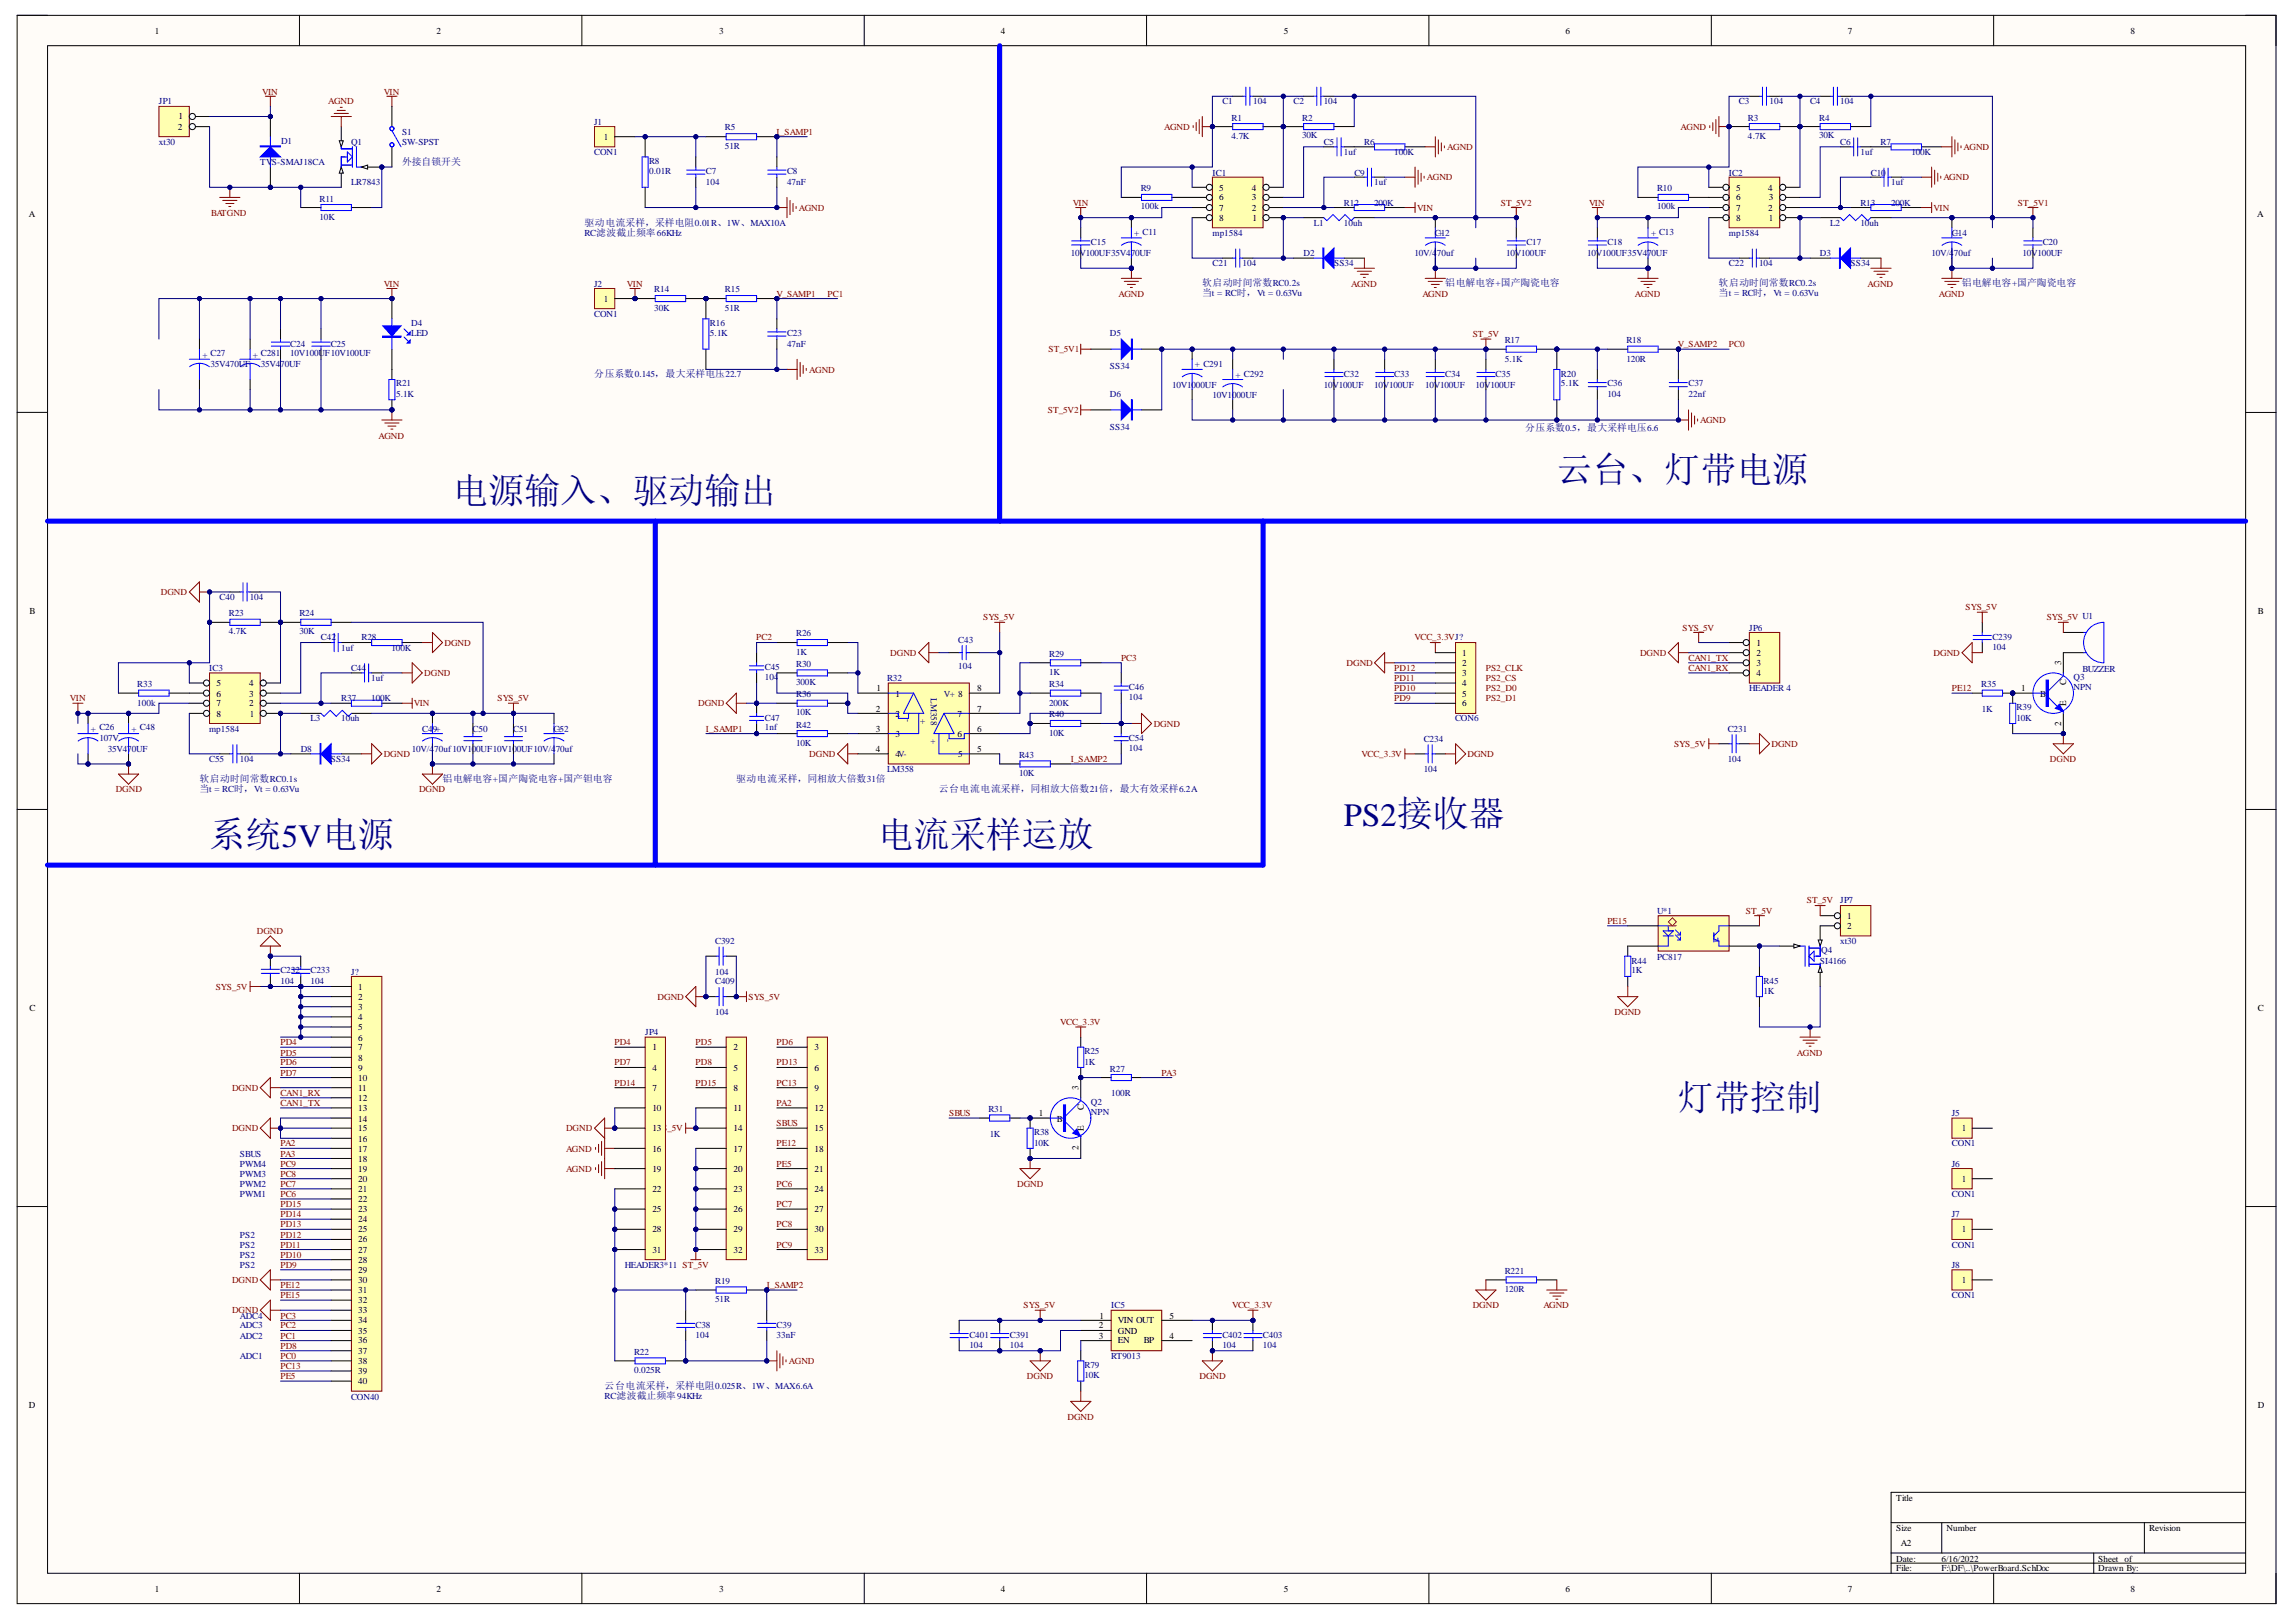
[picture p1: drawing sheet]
<svg xmlns="http://www.w3.org/2000/svg" width="297mm" height="210mm" viewBox="0 0 297 210" stroke-linecap="round" stroke-linejoin="round" font-family="sans-serif">
<defs><g id="words">
<g font-size="4.6" fill="#000080">
<text x="58.5" y="65">电源输入、驱动输出</text>
<text x="201.4" y="62.4">云台、灯带电源</text>
<text x="27.1" y="109.6">系统5V电源</text>
<text x="113.6" y="109.6">电流采样运放</text>
<text x="217.1" y="143.6">灯带控制</text>
</g>
<text font-size="4.2" fill="#000080" x="173.9" y="106.9">PS2接收器</text>
<g font-size="1.3" fill="#000080">
<text x="52" y="21.4">外接自锁开关</text>
<text x="75.6" y="29.2">驱动电流采样，采样电阻0.01R、1W、MAX10A</text>
<text x="155.5" y="37">软启动时间常数RC0.2s</text>
<text x="155.5" y="38.3">当t = RC时，Vt = 0.63Vu</text>
<text x="187" y="37">铝电解电容+国产陶瓷电容</text>
<text x="222.3" y="37">软启动时间常数RC0.2s</text>
<text x="222.3" y="38.3">当t = RC时，Vt = 0.63Vu</text>
<text x="253.8" y="37">铝电解电容+国产陶瓷电容</text>
<text x="76.9" y="48.8">分压系数0.145，最大采样电压22.7</text>
<text x="197.3" y="55.8">分压系数0.5，最大采样电压6.6</text>
<text x="25.8" y="101.2">软启动时间常数RC0.1s</text>
<text x="57.3" y="101.2">铝电解电容+国产陶瓷电容+国产钽电容</text>
<text x="95.2" y="101.2">驱动电流采样，同相放大倍数31倍</text>
<text x="25.8" y="102.5">当t = RC时，Vt = 0.63Vu</text>
<text x="121.4" y="102.5">云台电流电流采样，同相放大倍数21倍，最大有效采样6.2A</text>
<text x="78.2" y="179.8">云台电流采样，采样电阻0.025R、1W、MAX6.6A</text>
</g>
<g font-size="1.2">
<text x="20" y="4.4">1</text>
<text x="56.5" y="4.4">2</text>
<text x="93" y="4.4">3</text>
<text x="129.5" y="4.4">4</text>
<text x="166.1" y="4.4">5</text>
<text x="202.5" y="4.4">6</text>
<text x="239.1" y="4.4">7</text>
<text x="275.6" y="4.4">8</text>
<text x="23" y="16.8">2</text>
<text x="23.1" y="15.5">1</text>
<text x="78.1" y="18.1">1</text>
<text x="3.7" y="28.1">A</text>
<text x="157.7" y="24.7">5</text>
<text x="157.7" y="25.9">6</text>
<text x="157.7" y="27.3">7</text>
<text x="157.7" y="28.5">8</text>
<text x="161.9" y="27.3">2</text>
<text x="161.9" y="25.9">3</text>
<text x="161.9" y="24.7">4</text>
<text x="162" y="28.5">1</text>
<text x="224.6" y="24.7">5</text>
<text x="224.6" y="25.9">6</text>
<text x="224.6" y="27.3">7</text>
<text x="224.6" y="28.5">8</text>
<text x="228.8" y="27.3">2</text>
<text x="228.8" y="24.7">4</text>
<text x="228.8" y="28.5">1</text>
<text x="228.8" y="25.9">3</text>
<text x="292" y="28.1">A</text>
<text x="78.1" y="39">1</text>
<text x="3.8" y="79.5">B</text>
<text x="227.2" y="83.5">1</text>
<text x="292.1" y="79.5">B</text>
<text x="28" y="88.8">5</text>
<text x="32.2" y="88.8">4</text>
<text x="113.4" y="89.5">1</text>
<text x="126.4" y="89.5">8</text>
<text x="189.2" y="84.9">1</text>
<text x="189.2" y="86.2">2</text>
<text x="189.2" y="87.5">3</text>
<text x="189.2" y="88.8">4</text>
<text x="227.2" y="84.9">2</text>
<text x="227.2" y="86.2">3</text>
<text x="227.2" y="87.5">4</text>
<text x="261.5" y="89.5">1</text>
<text x="266.6" y="86" transform="rotate(-90 266.6 86)">3</text>
<text x="267.3" y="88.7" transform="rotate(-90 267.3 88.7)">C</text>
<text x="28" y="90.1">6</text>
<text x="28" y="91.4">7</text>
<text x="28" y="92.8">8</text>
<text x="32.2" y="91.4">2</text>
<text x="32.2" y="90.1">3</text>
<text x="32.3" y="92.8">1</text>
<text x="113.3" y="92.1">2</text>
<text x="113.3" y="94.7">3</text>
<text x="115.9" y="90.1">1</text>
<text x="115.9" y="92.8">2</text>
<text x="115.9" y="95.4">3</text>
<text x="123.9" y="95.4">6</text>
<text x="123.9" y="92.8">7</text>
<text x="126.4" y="94.7">6</text>
<text x="126.4" y="92.1">7</text>
<text x="189.2" y="90.1">5</text>
<text x="189.2" y="91.4">6</text>
<text x="263.9" y="90.1">B</text>
<text x="266.6" y="93.9" transform="rotate(-90 266.6 93.9)">2</text>
<text x="267.3" y="91.4" transform="rotate(-90 267.3 91.4)">E</text>
<text x="113.3" y="97.3">4</text>
<text x="115.9" y="98">4V-</text>
<text x="124" y="98">5</text>
<text x="126.4" y="97.3">5</text>
<text x="239" y="118.9">1</text>
<text x="239" y="120.2">2</text>
<text x="3.8" y="130.9">C</text>
<text x="46.3" y="128.1">1</text>
<text x="46.3" y="129.4">2</text>
<text x="46.3" y="130.7">3</text>
<text x="292.1" y="130.9">C</text>
<text x="46.3" y="132">4</text>
<text x="46.3" y="133.3">5</text>
<text x="46.3" y="134.7">6</text>
<text x="46.3" y="135.9">7</text>
<text x="46.3" y="137.3">8</text>
<text x="84.4" y="135.9">1</text>
<text x="94.9" y="135.9">2</text>
<text x="105.4" y="135.9">3</text>
<text x="46.3" y="138.5">9</text>
<text x="46.3" y="139.9">10</text>
<text x="46.3" y="141.2">11</text>
<text x="46.3" y="142.5">12</text>
<text x="46.3" y="143.8">13</text>
<text x="84.4" y="138.5">4</text>
<text x="84.4" y="141.2">7</text>
<text x="84.4" y="143.8">10</text>
<text x="94.9" y="138.5">5</text>
<text x="94.9" y="141.2">8</text>
<text x="94.9" y="143.8">11</text>
<text x="105.4" y="138.5">6</text>
<text x="105.4" y="141.2">9</text>
<text x="105.4" y="143.8">12</text>
<text x="139.5" y="141" transform="rotate(-90 139.5 141)">3</text>
<text x="140.2" y="143.7" transform="rotate(-90 140.2 143.7)">C</text>
<text x="46.3" y="145.1">14</text>
<text x="46.3" y="146.4">15</text>
<text x="46.3" y="147.8">16</text>
<text x="46.3" y="149">17</text>
<text x="84.4" y="149">16</text>
<text x="94.9" y="146.4">14</text>
<text x="94.9" y="149">17</text>
<text x="105.4" y="146.4">15</text>
<text x="105.4" y="149">18</text>
<text x="134.4" y="144.5">1</text>
<text x="136.7" y="145.1">B</text>
<text x="139.5" y="148.9" transform="rotate(-90 139.5 148.9)">2</text>
<text x="140.2" y="146.4" transform="rotate(-90 140.2 146.4)">E</text>
<text x="253.8" y="146.4">1</text>
<text x="46.3" y="150.4">18</text>
<text x="46.3" y="151.6">19</text>
<text x="46.3" y="153">20</text>
<text x="46.3" y="154.3">21</text>
<text x="46.3" y="155.5">22</text>
<text x="84.4" y="151.6">19</text>
<text x="84.4" y="154.3">22</text>
<text x="94.9" y="151.6">20</text>
<text x="94.9" y="154.3">23</text>
<text x="105.4" y="151.6">21</text>
<text x="105.4" y="154.3">24</text>
<text x="253.8" y="153">1</text>
<text x="46.3" y="156.9">23</text>
<text x="46.3" y="158.1">24</text>
<text x="46.3" y="159.5">25</text>
<text x="46.3" y="160.8">26</text>
<text x="84.4" y="156.9">25</text>
<text x="84.4" y="159.5">28</text>
<text x="94.9" y="156.9">26</text>
<text x="94.9" y="159.5">29</text>
<text x="105.4" y="156.9">27</text>
<text x="105.4" y="159.5">30</text>
<text x="253.8" y="159.5">1</text>
<text x="46.3" y="162.1">27</text>
<text x="46.3" y="163.4">28</text>
<text x="46.3" y="164.7">29</text>
<text x="46.3" y="166">30</text>
<text x="46.3" y="167.4">31</text>
<text x="84.4" y="162.1">31</text>
<text x="94.9" y="162.1">32</text>
<text x="105.4" y="162.1">33</text>
<text x="253.8" y="166">1</text>
<text x="46.3" y="168.6">32</text>
<text x="46.3" y="170">33</text>
<text x="46.3" y="171.2">34</text>
<text x="46.3" y="172.6">35</text>
<text x="46.3" y="173.9">36</text>
<text x="142.2" y="171.9">2</text>
<text x="142.2" y="173.3">3</text>
<text x="142.2" y="170.6">1</text>
<text x="144.6" y="171.2">VIN OUT</text>
<text x="144.6" y="172.6">GND</text>
<text x="144.6" y="173.9">EN</text>
<text x="148" y="173.9">BP</text>
<text x="151.3" y="173.3">4</text>
<text x="151.3" y="170.6">5</text>
<text x="46.3" y="175.2">37</text>
<text x="46.3" y="176.5">38</text>
<text x="46.3" y="177.8">39</text>
<text x="46.3" y="179.1">40</text>
<text x="3.7" y="182.2">D</text>
<text x="292.1" y="182.2">D</text>
<text x="245.3" y="194.2">Title</text>
<text x="245.3" y="198.1">Size</text>
<text x="245.3" y="202.1">Date:</text>
<text x="245.3" y="203.3">File:</text>
<text x="245.9" y="200">A2</text>
<text x="251.2" y="202.1">6/16/2022</text>
<text x="251.2" y="203.3">F:\DF\..\PowerBoard.SchDoc</text>
<text x="251.8" y="198.1">Number</text>
<text x="271.5" y="202.1">Sheet of</text>
<text x="271.5" y="203.3">Drawn By:</text>
<text x="278.1" y="198.1">Revision</text>
<text x="20" y="206">1</text>
<text x="56.5" y="206">2</text>
<text x="93" y="206">3</text>
<text x="129.5" y="206">4</text>
<text x="166.1" y="206">5</text>
<text x="202.5" y="206">6</text>
<text x="239.1" y="206">7</text>
<text x="275.6" y="206">8</text>
</g>
<g font-size="1.2" fill="#000080">
<text x="20.6" y="13.5">JP1</text>
<text x="52" y="17.5">S1</text>
<text x="76.9" y="16.1">J1</text>
<text x="93.8" y="16.9">R5</text>
<text x="158.1" y="13.5">C1</text>
<text x="159.3" y="15.6">R1</text>
<text x="159.3" y="18">4.7K</text>
<text x="162.1" y="13.5">104</text>
<text x="167.4" y="13.5">C2</text>
<text x="168.5" y="15.6">R2</text>
<text x="168.5" y="17.8">30K</text>
<text x="171.3" y="13.5">104</text>
<text x="225" y="13.5">C3</text>
<text x="226.1" y="15.6">R3</text>
<text x="226.1" y="18">4.7K</text>
<text x="228.9" y="13.5">104</text>
<text x="234.2" y="13.5">C4</text>
<text x="235.4" y="15.6">R4</text>
<text x="235.4" y="17.8">30K</text>
<text x="238.1" y="13.5">104</text>
<text x="20.6" y="18.7">xt30</text>
<text x="33.7" y="21.4">TV</text>
<text x="35.2" y="21.4">S-SMAJ18CA</text>
<text x="36.4" y="18.7">D1</text>
<text x="45.4" y="18.7">Q1</text>
<text x="45.4" y="24">LR7843</text>
<text x="52" y="18.7">SW-SPST</text>
<text x="76.9" y="20.1">CON1</text>
<text x="84" y="21.3">R8</text>
<text x="84" y="22.5">0.01R</text>
<text x="91.3" y="22.5">C7</text>
<text x="91.3" y="23.9">104</text>
<text x="93.8" y="19.3">51R</text>
<text x="101.8" y="22.5">C8</text>
<text x="101.8" y="23.9">47nF</text>
<text x="156.9" y="22.7">IC1</text>
<text x="171.3" y="18.7">C5</text>
<text x="173.9" y="20.1">1uf</text>
<text x="175.2" y="22.7">C9</text>
<text x="176.5" y="18.7">R6</text>
<text x="177.8" y="24">1uf</text>
<text x="180.4" y="20.1">100K</text>
<text x="223.7" y="22.7">IC2</text>
<text x="238.1" y="18.7">C6</text>
<text x="240.7" y="20.1">1uf</text>
<text x="242" y="22.7">C10</text>
<text x="243.3" y="18.7">R7</text>
<text x="244.7" y="24">1uf</text>
<text x="247.3" y="20.1">100K</text>
<text x="41.4" y="26.1">R11</text>
<text x="41.4" y="28.5">10K</text>
<text x="147.6" y="24.7">R9</text>
<text x="147.6" y="27.1">100k</text>
<text x="170" y="29.2">L1</text>
<text x="173.9" y="26.6">R12</text>
<text x="173.9" y="29.2">10uh</text>
<text x="177.8" y="26.6">200K</text>
<text x="214.4" y="24.7">R10</text>
<text x="214.4" y="27.1">100k</text>
<text x="236.8" y="29.2">L2</text>
<text x="240.7" y="26.6">R13</text>
<text x="240.7" y="29.2">10uh</text>
<text x="244.7" y="26.6">200K</text>
<text x="75.6" y="30.5">RC滤波截止频率66KHz</text>
<text x="138.5" y="33.2">10V100UF35V470UF</text>
<text x="141.1" y="31.8">C15</text>
<text x="146.7" y="30.6">+ C11</text>
<text x="156.9" y="30.6">mp1584</text>
<text x="156.9" y="34.5">C21</text>
<text x="160.8" y="34.5">104</text>
<text x="168.6" y="33.2">D2</text>
<text x="172.6" y="34.5">SS34</text>
<text x="183" y="33.2">10V/470uf</text>
<text x="185.6" y="30.6">C+12</text>
<text x="194.8" y="33.2">10V100UF</text>
<text x="197.5" y="31.8">C17</text>
<text x="205.3" y="33.2">10V100UF35V470UF</text>
<text x="208" y="31.8">C18</text>
<text x="213.6" y="30.6">+ C13</text>
<text x="223.7" y="30.6">mp1584</text>
<text x="223.7" y="34.5">C22</text>
<text x="227.6" y="34.5">104</text>
<text x="235.4" y="33.2">D3</text>
<text x="239.4" y="34.5">SS34</text>
<text x="249.9" y="33.2">10V/470uf</text>
<text x="252.5" y="30.6">C+14</text>
<text x="261.7" y="33.2">10V100UF</text>
<text x="264.3" y="31.8">C20</text>
<text x="76.9" y="37.1">J2</text>
<text x="76.9" y="41.1">CON1</text>
<text x="84.7" y="37.8">R14</text>
<text x="84.7" y="40.2">30K</text>
<text x="93.8" y="37.8">R15</text>
<text x="93.8" y="40.2">51R</text>
<text x="26.2" y="46.3">+ C27</text>
<text x="27.2" y="47.5">35V470UF</text>
<text x="32.7" y="46.3">+ C281</text>
<text x="33.7" y="47.5">35V470UF</text>
<text x="37.5" y="44.9">C24</text>
<text x="37.5" y="46.1">10V100UF10V100UF</text>
<text x="42.8" y="44.9">C25</text>
<text x="53.2" y="42.2">D4</text>
<text x="53.2" y="43.5">LED</text>
<text x="91.8" y="42.2">R16</text>
<text x="91.8" y="43.5">5.1K</text>
<text x="101.8" y="43.5">C23</text>
<text x="101.8" y="44.9">47nF</text>
<text x="143.6" y="43.5">D5</text>
<text x="143.6" y="47.7">SS34</text>
<text x="154.6" y="47.6">+ C291</text>
<text x="194.7" y="44.4">R17</text>
<text x="194.7" y="46.8">5.1K</text>
<text x="210.4" y="44.4">R18</text>
<text x="210.4" y="46.8">120R</text>
<text x="51.2" y="50">R21</text>
<text x="51.2" y="51.4">5.1K</text>
<text x="143.6" y="51.4">D6</text>
<text x="151.6" y="50.2">10V1000UF</text>
<text x="156.9" y="51.5">10V1000UF</text>
<text x="159.8" y="48.9">+ C292</text>
<text x="171.3" y="50.2">10V100UF</text>
<text x="173.9" y="48.7">C32</text>
<text x="177.8" y="50.2">10V100UF</text>
<text x="180.4" y="48.7">C33</text>
<text x="184.4" y="50.2">10V100UF</text>
<text x="187" y="48.7">C34</text>
<text x="190.9" y="50.2">10V100UF</text>
<text x="193.5" y="48.7">C35</text>
<text x="201.9" y="48.7">R20</text>
<text x="201.9" y="50">5.1K</text>
<text x="208" y="50">C36</text>
<text x="208" y="51.4">104</text>
<text x="218.4" y="50">C37</text>
<text x="218.4" y="51.4">22nf</text>
<text x="143.6" y="55.6">SS34</text>
<text x="28.4" y="77.6">C40</text>
<text x="32.3" y="77.6">104</text>
<text x="29.6" y="79.7">R23</text>
<text x="29.6" y="82.1">4.7K</text>
<text x="38.7" y="79.7">R24</text>
<text x="38.7" y="82">30K</text>
<text x="41.5" y="82.9">C42</text>
<text x="46.8" y="82.9">R28</text>
<text x="103" y="82.4">R26</text>
<text x="124" y="83.2">C43</text>
<text x="226.3" y="81.6">JP6</text>
<text x="257.8" y="82.8">C239</text>
<text x="17.8" y="89">R33</text>
<text x="27.1" y="86.8">IC3</text>
<text x="44.1" y="84.2">1uf</text>
<text x="45.4" y="86.8">C44</text>
<text x="48" y="88.1">1uf</text>
<text x="50.7" y="84.2">100K</text>
<text x="98.9" y="86.7">C45</text>
<text x="98.9" y="88">104</text>
<text x="103" y="86.3">R30</text>
<text x="103" y="88.7">300K</text>
<text x="103" y="84.7">1K</text>
<text x="114.8" y="88.1">R32</text>
<text x="124" y="86.6">104</text>
<text x="135.7" y="89">R34</text>
<text x="135.7" y="85">R29</text>
<text x="135.7" y="87.3">1K</text>
<text x="146" y="89.3">C46</text>
<text x="226.3" y="89.5">HEADER 4</text>
<text x="256.3" y="89">R35</text>
<text x="257.8" y="84.1">104</text>
<text x="268.2" y="88">Q3</text>
<text x="268.2" y="89.3">NPN</text>
<text x="269.4" y="86.9">BUZZER</text>
<text x="11.8" y="94.7">+ C26</text>
<text x="12.9" y="95.9">107V</text>
<text x="17" y="94.7">+ C48</text>
<text x="17.8" y="91.3">100k</text>
<text x="27.1" y="94.7">mp1584</text>
<text x="40.2" y="93.3">L3</text>
<text x="44.1" y="90.7">R37</text>
<text x="44.1" y="93.3">10uh</text>
<text x="48" y="90.7">100K</text>
<text x="54.6" y="94.7">C49+</text>
<text x="61.1" y="94.7">C50</text>
<text x="66.4" y="94.7">C51</text>
<text x="71.6" y="94.7">C+52</text>
<text x="98.9" y="93.3">C47</text>
<text x="98.9" y="94.5">1nf</text>
<text x="103" y="94.2">R42</text>
<text x="103" y="90.2">R36</text>
<text x="103" y="92.6">10K</text>
<text x="117.1" y="93" transform="rotate(90 117.1 93)">-</text>
<text x="119.1" y="93" transform="rotate(90 119.1 93)">+</text>
<text x="120.4" y="90.4" transform="rotate(90 120.4 90.4)">LM358</text>
<text x="120.4" y="95.6" transform="rotate(90 120.4 95.6)">+</text>
<text x="122.1" y="90.1">V+ 8</text>
<text x="122.4" y="95.6" transform="rotate(90 122.4 95.6)">-</text>
<text x="135.7" y="92.8">R40</text>
<text x="135.7" y="95.2">10K</text>
<text x="135.7" y="91.3">200K</text>
<text x="146" y="95.9">C54</text>
<text x="146" y="90.6">104</text>
<text x="184.2" y="96">C234</text>
<text x="188.2" y="93.3">CON6</text>
<text x="223.5" y="94.7">C231</text>
<text x="256.4" y="92.1">1K</text>
<text x="260.9" y="91.9">R39</text>
<text x="260.9" y="93.3">10K</text>
<text x="14" y="97.3">35V470UF</text>
<text x="27.1" y="98.6">C55</text>
<text x="31" y="98.6">104</text>
<text x="38.9" y="97.3">D8</text>
<text x="42.8" y="98.6">SS34</text>
<text x="53.3" y="97.3">10V/470uf10V100UF10V100UF10V/470uf</text>
<text x="103" y="96.6">10K</text>
<text x="114.8" y="99.9">LM358</text>
<text x="131.8" y="98.1">R43</text>
<text x="131.8" y="100.4">10K</text>
<text x="146" y="97.1">104</text>
<text x="184.2" y="99.9">104</text>
<text x="223.5" y="98.6">104</text>
<text x="214.4" y="118.3">U*1</text>
<text x="238.1" y="116.9">JP7</text>
<text x="36.3" y="126">C232</text>
<text x="40.2" y="126">C233</text>
<text x="92.5" y="122.2">C392</text>
<text x="211.1" y="124.7">R44</text>
<text x="211.1" y="126">1K</text>
<text x="214.4" y="124.2">PC817</text>
<text x="235.4" y="124.8">SI4166</text>
<text x="235.6" y="123.3">Q4</text>
<text x="238.1" y="122.2">xt30</text>
<text x="36.3" y="127.3">104</text>
<text x="40.2" y="127.3">104</text>
<text x="45.4" y="126.1">J?</text>
<text x="92.5" y="126.1">104</text>
<text x="92.5" y="127.4">C409</text>
<text x="92.5" y="131.4">104</text>
<text x="228.2" y="127.3">R45</text>
<text x="228.2" y="128.6">1K</text>
<text x="83.5" y="134">JP4</text>
<text x="140.3" y="136.4">R25</text>
<text x="140.3" y="137.8">1K</text>
<text x="127.9" y="144">R31</text>
<text x="141.1" y="143">Q2</text>
<text x="143.6" y="138.7">R27</text>
<text x="143.8" y="141.8">100R</text>
<text x="31" y="149.7">SBUS</text>
<text x="128" y="147.1">1K</text>
<text x="133.8" y="146.9">R38</text>
<text x="133.8" y="148.3">10K</text>
<text x="141.1" y="144.3">NPN</text>
<text x="252.5" y="144.5">J5</text>
<text x="252.5" y="148.3">CON1</text>
<text x="31" y="154.9">PWM1</text>
<text x="31" y="153.6">PWM2</text>
<text x="31" y="152.3">PWM3</text>
<text x="31" y="151">PWM4</text>
<text x="252.5" y="151">J6</text>
<text x="252.5" y="154.9">CON1</text>
<text x="31" y="161.4">PS2</text>
<text x="31" y="160.2">PS2</text>
<text x="252.5" y="157.6">J7</text>
<text x="252.5" y="161.4">CON1</text>
<text x="31" y="164.1">PS2</text>
<text x="31" y="162.8">PS2</text>
<text x="80.8" y="164.1">HEADER3*11 ST_5V</text>
<text x="92.5" y="166.2">R19</text>
<text x="194.7" y="164.9">R221</text>
<text x="194.7" y="167.2">120R</text>
<text x="252.5" y="164.1">J8</text>
<text x="31" y="173.3">ADC2</text>
<text x="31" y="171.9">ADC3</text>
<text x="31" y="170.6">ADC4</text>
<text x="90" y="171.8">C38</text>
<text x="90" y="173.1">104</text>
<text x="92.5" y="168.5">51R</text>
<text x="100.5" y="171.8">C39</text>
<text x="100.5" y="173.1">33nF</text>
<text x="125.4" y="173.1">C401</text>
<text x="130.7" y="173.1">C391</text>
<text x="143.8" y="169.3">IC5</text>
<text x="158.1" y="173.1">C402</text>
<text x="163.4" y="173.1">C403</text>
<text x="252.5" y="168">CON1</text>
<text x="31" y="175.9">ADC1</text>
<text x="82" y="175.3">R22</text>
<text x="82" y="177.7">0.025R</text>
<text x="125.4" y="174.5">104</text>
<text x="130.7" y="174.5">104</text>
<text x="140.3" y="177.1">R79</text>
<text x="140.3" y="178.3">10K</text>
<text x="143.8" y="175.9">RT9013</text>
<text x="158.1" y="174.5">104</text>
<text x="163.4" y="174.5">104</text>
<text x="45.4" y="181.1">CON40</text>
<text x="78.2" y="181">RC滤波截止频率94KHz</text>
</g>
<g font-size="1.2" fill="#800000">
<text x="33.9" y="12.2">VIN</text>
<text x="42.5" y="13.5">AGND</text>
<text x="49.6" y="12.2">VIN</text>
<text x="100.5" y="17.5">I_SAMP1</text>
<text x="150.6" y="16.8">AGND</text>
<text x="217.4" y="16.8">AGND</text>
<text x="184.6" y="23.3">AGND</text>
<text x="187.2" y="19.4">AGND</text>
<text x="251.4" y="23.3">AGND</text>
<text x="254" y="19.4">AGND</text>
<text x="27.3" y="28">BATGND</text>
<text x="103.3" y="27.3">AGND</text>
<text x="138.8" y="26.6">VIN</text>
<text x="183.3" y="27.3">VIN</text>
<text x="194.2" y="26.6">ST_5V2</text>
<text x="205.6" y="26.6">VIN</text>
<text x="250.2" y="27.3">VIN</text>
<text x="261.1" y="26.6">ST_5V1</text>
<text x="49.6" y="37.1">VIN</text>
<text x="81.1" y="37.1">VIN</text>
<text x="100.5" y="38.4">V_SAMP1</text>
<text x="107.1" y="38.4">PC1</text>
<text x="144.7" y="38.4">AGND</text>
<text x="174.8" y="37.1">AGND</text>
<text x="184" y="38.4">AGND</text>
<text x="211.5" y="38.4">AGND</text>
<text x="241.6" y="37.1">AGND</text>
<text x="250.8" y="38.4">AGND</text>
<text x="135.6" y="45.6">ST_5V1</text>
<text x="190.5" y="43.7">ST_5V</text>
<text x="217.1" y="44.9">V_SAMP2</text>
<text x="223.7" y="44.9">PC0</text>
<text x="104.7" y="48.2">AGND</text>
<text x="135.6" y="53.5">ST_5V2</text>
<text x="49" y="56.8">AGND</text>
<text x="220" y="54.7">AGND</text>
<text x="20.8" y="77">DGND</text>
<text x="57.5" y="83.5">DGND</text>
<text x="97.8" y="82.9">PC2</text>
<text x="127.2" y="80.3">SYS_5V</text>
<text x="183" y="82.9">VCC_3.3VJ?</text>
<text x="217.7" y="81.6">SYS_5V</text>
<text x="254.3" y="79">SYS_5V</text>
<text x="264.8" y="80.3">SYS_5V U1</text>
<text x="54.9" y="87.5">DGND</text>
<text x="115.2" y="84.9">DGND</text>
<text x="145" y="85.5">PC3</text>
<text x="174.2" y="86.2">DGND</text>
<text x="180.4" y="86.8">PD12</text>
<text x="180.4" y="89.5">PD10</text>
<text x="180.4" y="88.1">PD11</text>
<text x="192.2" y="86.8">PS2_CLK</text>
<text x="192.2" y="88.1">PS2_CS</text>
<text x="192.2" y="89.5">PS2_D0</text>
<text x="212.2" y="84.9">DGND</text>
<text x="218.4" y="85.5">CAN1_TX</text>
<text x="218.4" y="86.8">CAN1_RX</text>
<text x="250.2" y="84.9">DGND</text>
<text x="252.5" y="89.5">PE12</text>
<text x="9" y="90.7">VIN</text>
<text x="53.5" y="91.4">VIN</text>
<text x="64.4" y="90.7">SYS_5V</text>
<text x="90.3" y="91.4">DGND</text>
<text x="91.3" y="94.7">I_SAMP1</text>
<text x="149.3" y="94">DGND</text>
<text x="180.4" y="90.7">PD9</text>
<text x="192.2" y="90.7">PS2_D1</text>
<text x="49.6" y="98">DGND</text>
<text x="104.7" y="98">DGND</text>
<text x="138.5" y="98.6">I_SAMP2</text>
<text x="176.2" y="98">VCC_3.3V</text>
<text x="189.9" y="98">DGND</text>
<text x="216.6" y="96.6">SYS_5V</text>
<text x="229.2" y="96.6">DGND</text>
<text x="265.2" y="98.6">DGND</text>
<text x="15" y="102.6">DGND</text>
<text x="54.2" y="102.6">DGND</text>
<text x="208" y="119.5">PE15</text>
<text x="225.9" y="118.3">ST_5V</text>
<text x="233.7" y="116.9">ST_5V</text>
<text x="33.2" y="120.9">DGND</text>
<text x="27.9" y="128.1">SYS_5V</text>
<text x="85.1" y="129.4">DGND</text>
<text x="96.8" y="129.4">SYS_5V</text>
<text x="208.9" y="131.4">DGND</text>
<text x="36.3" y="135.3">PD4</text>
<text x="36.3" y="136.6">PD5</text>
<text x="36.3" y="137.9">PD6</text>
<text x="79.5" y="135.3">PD4</text>
<text x="79.5" y="137.9">PD7</text>
<text x="90" y="135.3">PD5</text>
<text x="90" y="137.9">PD8</text>
<text x="100.5" y="135.3">PD6</text>
<text x="100.5" y="137.9">PD13</text>
<text x="137.2" y="132.6">VCC_3.3V</text>
<text x="232.5" y="136.6">AGND</text>
<text x="30" y="141.2">DGND</text>
<text x="36.3" y="143.1">CAN1_TX</text>
<text x="36.3" y="141.8">CAN1_RX</text>
<text x="36.3" y="139.2">PD7</text>
<text x="79.5" y="140.5">PD14</text>
<text x="90" y="140.5">PD15</text>
<text x="100.5" y="143.1">PA2</text>
<text x="100.5" y="140.5">PC13</text>
<text x="150.3" y="139.2">PA3</text>
<text x="30" y="146.4">DGND</text>
<text x="36.3" y="149.7">PA3</text>
<text x="36.3" y="148.3">PA2</text>
<text x="73.2" y="146.4">DGND</text>
<text x="73.2" y="149">AGND</text>
<text x="84.2" y="146.4">S13S</text>
<text x="84.9" y="146.4">Y</text>
<text x="86.3" y="146.4">_5V</text>
<text x="100.5" y="145.7">SBUS</text>
<text x="100.5" y="148.3">PE12</text>
<text x="122.8" y="144.5">SBUS</text>
<text x="36.3" y="154.9">PC6</text>
<text x="36.3" y="153.6">PC7</text>
<text x="36.3" y="152.3">PC8</text>
<text x="36.3" y="151">PC9</text>
<text x="73.2" y="151.6">AGND</text>
<text x="100.5" y="153.6">PC6</text>
<text x="100.5" y="151">PE5</text>
<text x="131.6" y="153.6">DGND</text>
<text x="36.3" y="161.4">PD11</text>
<text x="36.3" y="160.2">PD12</text>
<text x="36.3" y="158.8">PD13</text>
<text x="36.3" y="157.6">PD14</text>
<text x="36.3" y="156.2">PD15</text>
<text x="100.5" y="156.2">PC7</text>
<text x="100.5" y="158.8">PC8</text>
<text x="100.5" y="161.4">PC9</text>
<text x="30" y="166">DGND</text>
<text x="36.3" y="166.7">PE12</text>
<text x="36.3" y="164.1">PD9</text>
<text x="36.3" y="162.8">PD10</text>
<text x="99.2" y="166.7">I_SAMP2</text>
<text x="30" y="170">DGND</text>
<text x="36.3" y="168">PE15</text>
<text x="36.3" y="173.3">PC1</text>
<text x="36.3" y="171.9">PC2</text>
<text x="36.3" y="170.6">PC3</text>
<text x="132.4" y="169.3">SYS_5V</text>
<text x="159.4" y="169.3">VCC_3.3V</text>
<text x="190.5" y="169.3">DGND</text>
<text x="199.7" y="169.3">AGND</text>
<text x="36.3" y="178.5">PE5</text>
<text x="36.3" y="177.2">PC13</text>
<text x="36.3" y="175.9">PC0</text>
<text x="36.3" y="174.5">PD8</text>
<text x="102.1" y="176.5">AGND</text>
<text x="132.9" y="178.5">DGND</text>
<text x="155.2" y="178.5">DGND</text>
<text x="138.1" y="183.7">DGND</text>
</g>
</g></defs>
<path d="M2.2 2h292.3v205.5h-292.3z" fill-rule="evenodd" fill="#fffcf8"/>
<path d="M2.2 2h292.3v205.5h-292.3z" fill="none" stroke="#000" stroke-width=".13"/>
<path d="M6.2 5.9h284.3v197.7h-284.3z" fill-rule="evenodd" fill="#fffcf8"/>
<g fill="none" stroke="#000" stroke-width=".13">
<path d="M2.2 2h3.9M6.2 5.9h284.3v197.7h-284.3zM38.7 2v3.9M75.3 2v3.9M111.8 2v3.9M148.3 2v3.9M184.9 2v3.9M221.4 2v3.9M257.9 2v3.9M290.5 2h4v3.9M235.5 28.2h2.6M239.4 26.9h2.6"/>
<path d="M242 28.2h2.7M246 26.9h2.6M2.2 53.4h3.9M290.5 53.4h4M2.2 104.8h3.9M290.5 104.8h4M2.2 156.1h3.9M290.5 156.1h4M244.7 197.1h45.8M251.2 197.1v3.9M277.4 197.1v3.9M290.5 193.1h-45.8v10.5"/>
<path d="M38.7 203.6v3.9M75.3 203.6v3.9M111.8 203.6v3.9M148.3 203.6v3.9M184.9 203.6v3.9M221.4 203.6v3.9M244.7 201h45.8M244.7 202.3h45.8M257.9 203.6v3.9M270.9 201v2.6M294.5 203.6v3.9"/>
</g>
<path d="M238.1 28.2l.4 .4 .8-.8 .8 .8 .8-.8 .7 .8 .4-.4M242 26.5h4v.7h-4z" fill="none" stroke="#00f" stroke-width=".13"/>
<circle cx="232.9" cy="16.4" r=".26" fill="#000080"/>
<circle cx="232.9" cy="16.4" r=".26" fill="none" stroke="#000080" stroke-width=".13"/>
<circle cx="223.7" cy="16.4" r=".26" fill="#000080"/>
<circle cx="223.7" cy="16.4" r=".26" fill="none" stroke="#000080" stroke-width=".13"/>
<path d="M230.2 16.4h2.7" fill="none" stroke="#000" stroke-width=".13"/>
<circle cx="232.9" cy="16.4" r=".26" fill="#000080"/>
<circle cx="232.9" cy="16.4" r=".26" fill="none" stroke="#000080" stroke-width=".13"/>
<path d="M223.7 16.4h2.6" fill="none" stroke="#000" stroke-width=".13"/>
<circle cx="223.7" cy="16.4" r=".26" fill="#000080"/>
<circle cx="223.7" cy="16.4" r=".26" fill="none" stroke="#000080" stroke-width=".13"/>
<path d="M226.3 16h3.9v.8h-3.9z" fill="none" stroke="#00f" stroke-width=".13"/>
<circle cx="232.9" cy="16.4" r=".26" fill="#000080"/>
<circle cx="232.9" cy="16.4" r=".26" fill="none" stroke="#000080" stroke-width=".13"/>
<path d="M232.9 16.4h2.6" fill="none" stroke="#000" stroke-width=".13"/>
<circle cx="232.9" cy="16.4" r=".26" fill="#000080"/>
<circle cx="232.9" cy="16.4" r=".26" fill="none" stroke="#000080" stroke-width=".13"/>
<path d="M239.4 16.4h2.6M211.9 25.5h2.6M218.4 25.5h2.7" fill="none" stroke="#000" stroke-width=".13"/>
<path d="M235.5 16h3.9v.8h-3.9zM214.5 25.2h3.9v.7h-3.9z" fill="none" stroke="#00f" stroke-width=".13"/>
<circle cx="232.9" cy="28.2" r=".26" fill="#000080"/>
<circle cx="232.9" cy="28.2" r=".26" fill="none" stroke="#000080" stroke-width=".13"/>
<path d="M223.7 22.9h6.5v6.6h-6.5z" fill-rule="evenodd" fill="#ffffb0"/>
<path d="M223.7 22.9h6.5v6.6h-6.5z" fill="none" stroke="#800000" stroke-width=".13"/>
<path d="M230.2 28.2h2.7" fill="none" stroke="#000" stroke-width=".13"/>
<circle cx="230.6" cy="28.2" r=".39" fill="#f8fcff"/>
<circle cx="230.6" cy="28.2" r=".39" fill="none" stroke="#000" stroke-width=".13"/>
<circle cx="232.9" cy="28.2" r=".26" fill="#000080"/>
<circle cx="232.9" cy="28.2" r=".26" fill="none" stroke="#000080" stroke-width=".13"/>
<path d="M230.2 26.9h2.7" fill="none" stroke="#000" stroke-width=".13"/>
<circle cx="230.6" cy="26.9" r=".39" fill="#f8fcff"/>
<g fill="none" stroke="#000" stroke-width=".13">
<path d="M230.2 25.5h2.7"/>
<circle cx="230.6" cy="26.9" r=".39"/>
</g>
<circle cx="230.6" cy="25.5" r=".39" fill="#f8fcff"/>
<g fill="none" stroke="#000" stroke-width=".13">
<path d="M230.2 24.2h2.7"/>
<circle cx="230.6" cy="25.5" r=".39"/>
</g>
<circle cx="230.6" cy="24.2" r=".39" fill="#f8fcff"/>
<g fill="none" stroke="#000" stroke-width=".13">
<path d="M221.1 24.2h2.6"/>
<circle cx="230.6" cy="24.2" r=".39"/>
</g>
<circle cx="223.3" cy="24.2" r=".4" fill="#f8fcff"/>
<g fill="none" stroke="#000" stroke-width=".13">
<path d="M221.1 25.5h2.6"/>
<circle cx="223.3" cy="24.2" r=".4"/>
</g>
<circle cx="223.3" cy="25.5" r=".39" fill="#f8fcff"/>
<g fill="none" stroke="#000" stroke-width=".13">
<path d="M221.1 26.9h2.6"/>
<circle cx="223.3" cy="25.5" r=".39"/>
</g>
<circle cx="223.3" cy="26.9" r=".39" fill="#f8fcff"/>
<g fill="none" stroke="#000" stroke-width=".13">
<path d="M221.1 28.2h2.6"/>
<circle cx="223.3" cy="26.9" r=".39"/>
</g>
<circle cx="223.3" cy="28.2" r=".39" fill="#f8fcff"/>
<g fill="none" stroke="#000" stroke-width=".13">
<path d="M234.2 33.4h2.6M240.7 33.4h2.6"/>
<circle cx="223.3" cy="28.2" r=".39"/>
</g>
<path d="M236.8 33.4h3.9M238 32.1h.1v2.6h-.1zM238 32.1v2.6" fill="none" stroke="#00f" stroke-width=".13"/>
<path d="M238.1 33.4l1.3-1.3v2.6z" fill="#00f"/>
<path d="M239.4 19h.4M239.8 17.8v2.4M240.3 19h.4M240.3 17.8v2.4M244.7 18.6h3.9v.8h-3.9zM226.3 33.4h.4M226.7 32.2v2.4M227.2 33.4h.4M227.2 32.2v2.4M238.1 33.4l1.3-1.3v2.6z" fill="none" stroke="#00f" stroke-width=".13"/>
<path d="M238.1 19h1.3M240.7 19h4M248.6 19h2.6M225 33.4h1.3M227.6 33.4h1.3" fill="none" stroke="#000" stroke-width=".13"/>
<circle cx="252.5" cy="28.2" r=".26" fill="#000080"/>
<circle cx="252.5" cy="28.2" r=".26" fill="none" stroke="#000080" stroke-width=".13"/>
<circle cx="252.5" cy="34.7" r=".26" fill="#000080"/>
<circle cx="252.5" cy="34.7" r=".26" fill="none" stroke="#000080" stroke-width=".13"/>
<path d="M252.5 28.2v1.3" fill="none" stroke="#000" stroke-width=".13"/>
<circle cx="252.5" cy="28.2" r=".26" fill="#000080"/>
<circle cx="252.5" cy="28.2" r=".26" fill="none" stroke="#000080" stroke-width=".13"/>
<path d="M252.5 33.4v1.3" fill="none" stroke="#000" stroke-width=".13"/>
<circle cx="252.5" cy="34.7" r=".26" fill="#000080"/>
<circle cx="252.5" cy="34.7" r=".26" fill="none" stroke="#000080" stroke-width=".13"/>
<path d="M251.2 30.8h2.6M252.5 31.3a2.08 2.08 0 0 1 1.3 .4M252.5 31.3a2.08 2.08 0 0 0-1.3 .4M252.5 29.5v1.3M252.5 31.3v2.1" fill="none" stroke="#00f" stroke-width=".13"/>
<path d="M262.4 26.9h1.3M263 26.9v1.3" fill="none" stroke="#800000" stroke-width=".13"/>
<circle cx="263" cy="28.2" r=".26" fill="#000080"/>
<circle cx="263" cy="28.2" r=".26" fill="none" stroke="#000080" stroke-width=".13"/>
<circle cx="213.2" cy="28.2" r=".26" fill="#000080"/>
<circle cx="213.2" cy="28.2" r=".26" fill="none" stroke="#000080" stroke-width=".13"/>
<circle cx="213.2" cy="34.7" r=".26" fill="#000080"/>
<circle cx="213.2" cy="34.7" r=".26" fill="none" stroke="#000080" stroke-width=".13"/>
<path d="M213.2 28.2v1.3" fill="none" stroke="#000" stroke-width=".13"/>
<circle cx="213.2" cy="28.2" r=".26" fill="#000080"/>
<circle cx="213.2" cy="28.2" r=".26" fill="none" stroke="#000080" stroke-width=".13"/>
<path d="M213.2 33.4v1.3" fill="none" stroke="#000" stroke-width=".13"/>
<circle cx="213.2" cy="34.7" r=".26" fill="#000080"/>
<circle cx="213.2" cy="34.7" r=".26" fill="none" stroke="#000080" stroke-width=".13"/>
<path d="M211.9 30.8h2.6M213.2 31.3a2.08 2.08 0 0 1 1.3 .4M213.2 31.3a2.08 2.08 0 0 0-1.3 .4M213.2 29.5v1.3M213.2 31.3v2.1" fill="none" stroke="#00f" stroke-width=".13"/>
<path d="M20.6 13.8h3.9v3.9h-3.9z" fill-rule="evenodd" fill="#ffffb0"/>
<path d="M20.6 13.8h3.9v3.9h-3.9z" fill="none" stroke="#800000" stroke-width=".13"/>
<path d="M24.5 15.1h2.6" fill="none" stroke="#000" stroke-width=".13"/>
<circle cx="24.9" cy="15.1" r=".39" fill="#f8fcff"/>
<g fill="none" stroke="#000" stroke-width=".13">
<path d="M24.5 16.4h2.6"/>
<circle cx="24.9" cy="15.1" r=".39"/>
</g>
<circle cx="24.9" cy="16.4" r=".39" fill="#f8fcff"/>
<circle cx="24.9" cy="16.4" r=".39" fill="none" stroke="#000" stroke-width=".13"/>
<circle cx="49.4" cy="21.6" r=".26" fill="#000080"/>
<circle cx="49.4" cy="21.6" r=".26" fill="none" stroke="#000080" stroke-width=".13"/>
<path d="M46.8 21.6h2.6" fill="none" stroke="#000" stroke-width=".13"/>
<path d="M46.8 21.6l.8-.2v.5z" fill="#f8fcff"/>
<path d="M46.8 21.6l.8-.2v.5z" fill="none" stroke="#000" stroke-width=".13"/>
<circle cx="49.4" cy="21.6" r=".26" fill="#000080"/>
<circle cx="49.4" cy="21.6" r=".26" fill="none" stroke="#000080" stroke-width=".13"/>
<path d="M44.1 16.4v2.6" fill="none" stroke="#000" stroke-width=".13"/>
<path d="M43.9 18.2h.5l-.3 .8z" fill="#f8fcff"/>
<path d="M43.9 18.2h.5l-.3 .8zM44.1 21.6v2.6" fill="none" stroke="#000" stroke-width=".13"/>
<path d="M44.1 21.6l.3 .8h-.5z" fill="#f8fcff"/>
<path d="M38.9 26.9h2.6M44.1 21.6l.3 .8h-.5zM45.5 26.9h2.6" fill="none" stroke="#000" stroke-width=".13"/>
<path d="M44.1 19v.3h1.5M44.9 19.7l.7 .6-.7 .7zM45.6 19v2.6M46.1 19v2.6h.7M41.5 26.5h4v.7h-4zM44.1 21.4h1.5M44.9 20.3h-.8v1.3" fill="none" stroke="#00f" stroke-width=".13"/>
<path d="M50 12.5h1.4M50.7 12.5v1.3" fill="none" stroke="#800000" stroke-width=".13"/>
<circle cx="35" cy="24.2" r=".26" fill="#000080"/>
<circle cx="35" cy="24.2" r=".26" fill="none" stroke="#000080" stroke-width=".13"/>
<circle cx="35" cy="15.1" r=".26" fill="#000080"/>
<circle cx="35" cy="15.1" r=".26" fill="none" stroke="#000080" stroke-width=".13"/>
<path d="M35 21.6v2.6" fill="none" stroke="#000" stroke-width=".13"/>
<circle cx="35" cy="24.2" r=".26" fill="#000080"/>
<circle cx="35" cy="24.2" r=".26" fill="none" stroke="#000080" stroke-width=".13"/>
<path d="M35 15.1v2.6" fill="none" stroke="#000" stroke-width=".13"/>
<circle cx="35" cy="15.1" r=".26" fill="#000080"/>
<circle cx="35" cy="15.1" r=".26" fill="none" stroke="#000080" stroke-width=".13"/>
<path d="M33.7 18.9h2.6v.1h-2.6zM33.7 18.9h2.6M35 17.7v3.9" fill="none" stroke="#00f" stroke-width=".13"/>
<path d="M33.7 20.3l1.3-1.3 1.3 1.3z" fill="#00f"/>
<g fill="none" stroke="#00f" stroke-width=".13">
<path d="M50.7 16.9l1.2 2.1M33.7 20.3l1.3-1.3 1.3 1.3z"/>
<circle cx="50.7" cy="16.6" r=".26"/>
<circle cx="50.7" cy="18.7" r=".26"/>
</g>
<path d="M34.3 12.5h1.3M35 12.5v1.3M206 26.9h1.3M206.7 26.9v1.3M248.6 26.9h1.3M249.9 26.2v1.3" fill="none" stroke="#800000" stroke-width=".13"/>
<path d="M50.7 13.8v2.6M50.7 19v2.6" fill="none" stroke="#000" stroke-width=".13"/>
<circle cx="206.7" cy="28.2" r=".26" fill="#000080"/>
<circle cx="206.7" cy="28.2" r=".26" fill="none" stroke="#000080" stroke-width=".13"/>
<path d="M114.9 88.4h10.5v10.5h-10.5z" fill-rule="evenodd" fill="#ffffb0"/>
<path d="M114.9 88.4h10.5v10.5h-10.5z" fill="none" stroke="#800000" stroke-width=".13"/>
<path d="M111 89.7h3.9M111 92.3h3.9M111 94.9h3.9M111 97.6h3.9M125.4 89.7h3.9M125.4 92.3h3.9M125.4 94.9h3.9M125.4 97.6h3.9" fill="none" stroke="#000" stroke-width=".13"/>
<path d="M114.9 92.3h1.3v.7h1.3v-.7M114.9 89.7h3.3M118.2 89.7l1.3 2.6h-2.6zM118.8 92.3v2.6h-3.9M121.5 94.9v2.7h3.9M122.1 92.3h3.3M122.1 92.3l1.3 2.6h-2.6zM122.8 94.9v.7h1.9v-.7h.7" fill="none" stroke="#00f" stroke-width=".13"/>
<circle cx="133.3" cy="93.6" r=".26" fill="#000080"/>
<circle cx="133.3" cy="93.6" r=".26" fill="none" stroke="#000080" stroke-width=".13"/>
<path d="M133.3 93.6h2.6" fill="none" stroke="#000" stroke-width=".13"/>
<circle cx="133.3" cy="93.6" r=".26" fill="#000080"/>
<circle cx="133.3" cy="93.6" r=".26" fill="none" stroke="#000080" stroke-width=".13"/>
<path d="M129.3 98.9h2.7M133.3 89.7h2.6M135.9 98.9h2.6M139.8 93.6h2.6M139.8 89.7h2.6" fill="none" stroke="#000" stroke-width=".13"/>
<path d="M132 98.5h3.9v.8h-3.9zM135.9 89.3h3.9v.8h-3.9zM135.9 93.2h3.9v.8h-3.9z" fill="none" stroke="#00f" stroke-width=".13"/>
<circle cx="145.1" cy="93.6" r=".26" fill="#000080"/>
<circle cx="145.1" cy="93.6" r=".26" fill="none" stroke="#000080" stroke-width=".13"/>
<path d="M145.1 93.6v1.3" fill="none" stroke="#000" stroke-width=".13"/>
<circle cx="145.1" cy="93.6" r=".26" fill="#000080"/>
<circle cx="145.1" cy="93.6" r=".26" fill="none" stroke="#000080" stroke-width=".13"/>
<path d="M100.5 94.9h2.6M107.1 94.9h2.6M133.3 85.8h2.6M139.8 85.8h2.6M145.1 87.1v1.3M145.1 89.7v1.3M145.1 96.2v1.4" fill="none" stroke="#000" stroke-width=".13"/>
<path d="M103.1 94.5h4v.8h-4zM135.9 85.4h3.9v.8h-3.9zM144.1 95.8h1.9M144.1 95.3h1.9M144.1 88.8h1.9M144.1 89.3h1.9M145.1 88.4v.4M145.1 89.3v.4M145.1 94.9v.4M145.1 95.8v.4" fill="none" stroke="#00f" stroke-width=".13"/>
<circle cx="109.7" cy="91" r=".26" fill="#000080"/>
<circle cx="109.7" cy="91" r=".26" fill="none" stroke="#000080" stroke-width=".13"/>
<path d="M107.1 91h2.6" fill="none" stroke="#000" stroke-width=".13"/>
<circle cx="109.7" cy="91" r=".26" fill="#000080"/>
<circle cx="109.7" cy="91" r=".26" fill="none" stroke="#000080" stroke-width=".13"/>
<path d="M100.5 91h2.6M100.5 87.1h2.6M100.5 83.1h2.6M107.1 87.1h2.6M107.1 83.1h2.6" fill="none" stroke="#000" stroke-width=".13"/>
<path d="M103.1 82.8h4v.7h-4zM103.1 86.7h4v.8h-4zM103.1 90.6h4v.8h-4z" fill="none" stroke="#00f" stroke-width=".13"/>
<circle cx="97.9" cy="91" r=".26" fill="#000080"/>
<circle cx="97.9" cy="91" r=".26" fill="none" stroke="#000080" stroke-width=".13"/>
<circle cx="97.9" cy="94.9" r=".26" fill="#000080"/>
<circle cx="97.9" cy="94.9" r=".26" fill="none" stroke="#000080" stroke-width=".13"/>
<path d="M97.9 91v1.3" fill="none" stroke="#000" stroke-width=".13"/>
<circle cx="97.9" cy="91" r=".26" fill="#000080"/>
<circle cx="97.9" cy="91" r=".26" fill="none" stroke="#000080" stroke-width=".13"/>
<path d="M97.9 93.6v1.3" fill="none" stroke="#000" stroke-width=".13"/>
<circle cx="97.9" cy="94.9" r=".26" fill="#000080"/>
<circle cx="97.9" cy="94.9" r=".26" fill="none" stroke="#000080" stroke-width=".13"/>
<path d="M97 93.2h1.8M97 92.7h1.8M97 86.2h1.8M97 86.7h1.8M97.9 85.8v.4M97.9 86.7v.4M97.9 92.3v.4M97.9 93.2v.4" fill="none" stroke="#00f" stroke-width=".13"/>
<path d="M97.9 84.5v1.3M97.9 87.1v1.3" fill="none" stroke="#000" stroke-width=".13"/>
<path d="M76.9 16.4h2.6v2.6h-2.6z" fill-rule="evenodd" fill="#ffffb0"/>
<path d="M76.9 16.4h2.6v2.6h-2.6z" fill="none" stroke="#800000" stroke-width=".13"/>
<path d="M79.5 17.7h2.7" fill="none" stroke="#000" stroke-width=".13"/>
<circle cx="82.2" cy="38.6" r=".26" fill="#000080"/>
<circle cx="82.2" cy="38.6" r=".26" fill="none" stroke="#000080" stroke-width=".13"/>
<path d="M76.9 37.3h2.6v2.6h-2.6z" fill-rule="evenodd" fill="#ffffb0"/>
<path d="M76.9 37.3h2.6v2.6h-2.6z" fill="none" stroke="#800000" stroke-width=".13"/>
<path d="M79.5 38.6h2.7" fill="none" stroke="#000" stroke-width=".13"/>
<circle cx="82.2" cy="38.6" r=".26" fill="#000080"/>
<circle cx="82.2" cy="38.6" r=".26" fill="none" stroke="#000080" stroke-width=".13"/>
<path d="M42.8 15.1h2.7M43.2 14.7h1.9M43.6 14.3h1.1M44 13.9h.3M44.1 15.1v1.3" fill="none" stroke="#800000" stroke-width=".13"/>
<circle cx="83.5" cy="17.7" r=".26" fill="#000080"/>
<circle cx="83.5" cy="17.7" r=".26" fill="none" stroke="#000080" stroke-width=".13"/>
<path d="M83.5 17.7v2.6" fill="none" stroke="#000" stroke-width=".13"/>
<circle cx="83.5" cy="17.7" r=".26" fill="#000080"/>
<circle cx="83.5" cy="17.7" r=".26" fill="none" stroke="#000080" stroke-width=".13"/>
<path d="M83.5 24.2v2.7" fill="none" stroke="#000" stroke-width=".13"/>
<path d="M83.1 20.3h.8v3.9h-.8z" fill="none" stroke="#00f" stroke-width=".13"/>
<path d="M100.5 26.9h1.3M101.8 25.5v2.7M102.2 25.9v1.9M102.6 26.3v1.1M103 26.7v.3" fill="none" stroke="#800000" stroke-width=".13"/>
<circle cx="100.5" cy="26.9" r=".26" fill="#000080"/>
<circle cx="100.5" cy="26.9" r=".26" fill="none" stroke="#000080" stroke-width=".13"/>
<path d="M28.4 25.5h2.6M28.8 25.9h1.9M29.2 26.3h1.1M29.6 26.7h.3M29.7 24.2v1.3" fill="none" stroke="#800000" stroke-width=".13"/>
<circle cx="29.7" cy="24.2" r=".26" fill="#000080"/>
<circle cx="29.7" cy="24.2" r=".26" fill="none" stroke="#000080" stroke-width=".13"/>
<path d="M81.5 37.3h1.3M82.2 37.3v1.3" fill="none" stroke="#800000" stroke-width=".13"/>
<circle cx="82.2" cy="38.6" r=".26" fill="#000080"/>
<circle cx="82.2" cy="38.6" r=".26" fill="none" stroke="#000080" stroke-width=".13"/>
<circle cx="100.5" cy="17.7" r=".26" fill="#000080"/>
<circle cx="100.5" cy="17.7" r=".26" fill="none" stroke="#000080" stroke-width=".13"/>
<path d="M90 20.3v1.3M90 22.9v1.3" fill="none" stroke="#000" stroke-width=".13"/>
<path d="M88.8 22.5h2.4M88.8 22h2.4M90 21.6v.4M90 22.5v.4" fill="none" stroke="#00f" stroke-width=".13"/>
<circle cx="100.5" cy="17.7" r=".26" fill="#000080"/>
<circle cx="100.5" cy="17.7" r=".26" fill="none" stroke="#000080" stroke-width=".13"/>
<path d="M91.3 17.7h2.6M97.9 17.7h2.6" fill="none" stroke="#000" stroke-width=".13"/>
<circle cx="100.5" cy="17.7" r=".26" fill="#000080"/>
<circle cx="100.5" cy="17.7" r=".26" fill="none" stroke="#000080" stroke-width=".13"/>
<g fill="none" stroke="#00f" stroke-width=".13">
<path d="M93.9 17.3h4v.8h-4zM227.6 12.5h.4M228 11.3v2.3M228.5 12.5h.4M228.5 11.3v2.3M236.8 12.5h.4M237.2 11.3v2.3M237.7 12.5h.4M237.7 11.3v2.3M99.3 22.5h2.4M99.3 22h2.4M100.5 21.6v.4"/>
<path d="M100.5 22.5v.4M243.3 22.9h.4M243.7 21.8v2.3M244.3 22.9h.4M244.3 21.8v2.3"/>
</g>
<path d="M226.3 12.5h1.3M228.9 12.5h1.3M235.5 12.5h1.3M238.1 12.5h1.3M100.5 20.3v1.3M100.5 22.9v1.3M242 22.9h1.3M244.7 22.9h1.3" fill="none" stroke="#000" stroke-width=".13"/>
<path d="M211.9 36h2.6M212.3 36.4h1.8M212.7 36.8h1M213.1 37.2h.2M213.2 34.7v1.3M93.9 91l1.4-1.3v2.6zM95.3 91h1.3M108.4 97.6l1.3-1.4v2.7zM109.7 97.6h1.3" fill="none" stroke="#800000" stroke-width=".13"/>
<circle cx="213.2" cy="34.7" r=".26" fill="#000080"/>
<circle cx="213.2" cy="34.7" r=".26" fill="none" stroke="#000080" stroke-width=".13"/>
<path d="M221.2 16.3v.2M221.6 15.9v1M222 15.5v1.8M222.4 15.1v2.6M222.4 16.4h1.3" fill="none" stroke="#800000" stroke-width=".13"/>
<circle cx="223.7" cy="16.4" r=".26" fill="#000080"/>
<circle cx="223.7" cy="16.4" r=".26" fill="none" stroke="#000080" stroke-width=".13"/>
<path d="M263 29.5v1.3M263 32.1v1.3" fill="none" stroke="#000" stroke-width=".13"/>
<path d="M261.8 31.2h2.4M261.8 31.7h2.4M263 30.8v.4M263 31.7v.4" fill="none" stroke="#00f" stroke-width=".13"/>
<circle cx="150.3" cy="45.2" r=".26" fill="#000080"/>
<circle cx="150.3" cy="45.2" r=".26" fill="none" stroke="#000080" stroke-width=".13"/>
<path d="M141.1 45.2h2.6M147.7 45.2h2.6" fill="none" stroke="#000" stroke-width=".13"/>
<circle cx="150.3" cy="45.2" r=".26" fill="#000080"/>
<circle cx="150.3" cy="45.2" r=".26" fill="none" stroke="#000080" stroke-width=".13"/>
<path d="M143.7 45.2h4M146.4 43.9h.1v2.6h-.1zM146.4 43.9v2.6" fill="none" stroke="#00f" stroke-width=".13"/>
<path d="M145.1 43.9l1.3 1.3-1.3 1.3z" fill="#00f"/>
<path d="M171.3 28.2l.4 .4 .7-.8 .8 .8 .8-.8 .8 .8 .4-.4M175.2 26.5h3.9v.7h-3.9zM145.1 43.9l1.3 1.3-1.3 1.3z" fill="none" stroke="#00f" stroke-width=".13"/>
<path d="M168.6 28.2h2.7M172.6 26.9h2.6M175.2 28.2h2.6M179.1 26.9h2.7" fill="none" stroke="#000" stroke-width=".13"/>
<circle cx="166" cy="16.4" r=".26" fill="#000080"/>
<circle cx="166" cy="16.4" r=".26" fill="none" stroke="#000080" stroke-width=".13"/>
<circle cx="156.9" cy="16.4" r=".26" fill="#000080"/>
<circle cx="156.9" cy="16.4" r=".26" fill="none" stroke="#000080" stroke-width=".13"/>
<path d="M163.4 16.4h2.6" fill="none" stroke="#000" stroke-width=".13"/>
<circle cx="166" cy="16.4" r=".26" fill="#000080"/>
<circle cx="166" cy="16.4" r=".26" fill="none" stroke="#000080" stroke-width=".13"/>
<path d="M156.9 16.4h2.6" fill="none" stroke="#000" stroke-width=".13"/>
<circle cx="156.9" cy="16.4" r=".26" fill="#000080"/>
<circle cx="156.9" cy="16.4" r=".26" fill="none" stroke="#000080" stroke-width=".13"/>
<path d="M159.5 16h3.9v.8h-3.9z" fill="none" stroke="#00f" stroke-width=".13"/>
<circle cx="166" cy="16.4" r=".26" fill="#000080"/>
<circle cx="166" cy="16.4" r=".26" fill="none" stroke="#000080" stroke-width=".13"/>
<path d="M166 16.4h2.6" fill="none" stroke="#000" stroke-width=".13"/>
<circle cx="166" cy="16.4" r=".26" fill="#000080"/>
<circle cx="166" cy="16.4" r=".26" fill="none" stroke="#000080" stroke-width=".13"/>
<path d="M172.6 16.4h2.6M145.1 25.5h2.6M151.6 25.5h2.6" fill="none" stroke="#000" stroke-width=".13"/>
<path d="M168.6 16h4v.8h-4zM147.7 25.2h3.9v.7h-3.9z" fill="none" stroke="#00f" stroke-width=".13"/>
<circle cx="166" cy="28.2" r=".26" fill="#000080"/>
<circle cx="166" cy="28.2" r=".26" fill="none" stroke="#000080" stroke-width=".13"/>
<path d="M156.9 22.9h6.5v6.6h-6.5z" fill-rule="evenodd" fill="#ffffb0"/>
<path d="M156.9 22.9h6.5v6.6h-6.5z" fill="none" stroke="#800000" stroke-width=".13"/>
<path d="M163.4 28.2h2.6" fill="none" stroke="#000" stroke-width=".13"/>
<circle cx="163.8" cy="28.2" r=".39" fill="#f8fcff"/>
<circle cx="163.8" cy="28.2" r=".39" fill="none" stroke="#000" stroke-width=".13"/>
<circle cx="166" cy="28.2" r=".26" fill="#000080"/>
<circle cx="166" cy="28.2" r=".26" fill="none" stroke="#000080" stroke-width=".13"/>
<path d="M163.4 26.9h2.6" fill="none" stroke="#000" stroke-width=".13"/>
<circle cx="163.8" cy="26.9" r=".39" fill="#f8fcff"/>
<g fill="none" stroke="#000" stroke-width=".13">
<path d="M163.4 25.5h2.6"/>
<circle cx="163.8" cy="26.9" r=".39"/>
</g>
<circle cx="163.8" cy="25.5" r=".39" fill="#f8fcff"/>
<g fill="none" stroke="#000" stroke-width=".13">
<path d="M163.4 24.2h2.6"/>
<circle cx="163.8" cy="25.5" r=".39"/>
</g>
<circle cx="163.8" cy="24.2" r=".39" fill="#f8fcff"/>
<g fill="none" stroke="#000" stroke-width=".13">
<path d="M154.2 24.2h2.7"/>
<circle cx="163.8" cy="24.2" r=".39"/>
</g>
<circle cx="156.5" cy="24.2" r=".39" fill="#f8fcff"/>
<g fill="none" stroke="#000" stroke-width=".13">
<path d="M154.2 25.5h2.7"/>
<circle cx="156.5" cy="24.2" r=".39"/>
</g>
<circle cx="156.5" cy="25.5" r=".39" fill="#f8fcff"/>
<g fill="none" stroke="#000" stroke-width=".13">
<path d="M154.2 26.9h2.7"/>
<circle cx="156.5" cy="25.5" r=".39"/>
</g>
<circle cx="156.5" cy="26.9" r=".39" fill="#f8fcff"/>
<g fill="none" stroke="#000" stroke-width=".13">
<path d="M154.2 28.2h2.7"/>
<circle cx="156.5" cy="26.9" r=".39"/>
</g>
<circle cx="156.5" cy="28.2" r=".39" fill="#f8fcff"/>
<g fill="none" stroke="#000" stroke-width=".13">
<path d="M167.3 33.4h2.7M173.9 33.4h2.6"/>
<circle cx="156.5" cy="28.2" r=".39"/>
</g>
<path d="M170 33.4h3.9M171.1 32.1h.2v2.6h-.2zM171.2 32.1v2.6" fill="none" stroke="#00f" stroke-width=".13"/>
<path d="M171.3 33.4l1.3-1.3v2.6z" fill="#00f"/>
<path d="M172.6 19h.4M173 17.8v2.4M173.5 19h.4M173.5 17.8v2.4M177.8 18.6h4v.8h-4zM159.5 33.4h.4M159.9 32.2v2.4M160.4 33.4h.4M160.4 32.2v2.4M171.3 33.4l1.3-1.3v2.6z" fill="none" stroke="#00f" stroke-width=".13"/>
<path d="M171.3 19h1.3M173.9 19h3.9M181.8 19h2.6M158.2 33.4h1.3M160.8 33.4h1.3" fill="none" stroke="#000" stroke-width=".13"/>
<circle cx="185.7" cy="28.2" r=".26" fill="#000080"/>
<circle cx="185.7" cy="28.2" r=".26" fill="none" stroke="#000080" stroke-width=".13"/>
<circle cx="185.7" cy="34.7" r=".26" fill="#000080"/>
<circle cx="185.7" cy="34.7" r=".26" fill="none" stroke="#000080" stroke-width=".13"/>
<path d="M185.7 28.2v1.3" fill="none" stroke="#000" stroke-width=".13"/>
<circle cx="185.7" cy="28.2" r=".26" fill="#000080"/>
<circle cx="185.7" cy="28.2" r=".26" fill="none" stroke="#000080" stroke-width=".13"/>
<path d="M185.7 33.4v1.3" fill="none" stroke="#000" stroke-width=".13"/>
<circle cx="185.7" cy="34.7" r=".26" fill="#000080"/>
<circle cx="185.7" cy="34.7" r=".26" fill="none" stroke="#000080" stroke-width=".13"/>
<path d="M184.4 30.8h2.6M185.7 31.3a2.1 2.1 0 0 1 1.3 .4M185.7 31.3a2.06 2.06 0 0 0-1.3 .4M185.7 29.5v1.3M185.7 31.3v2.1" fill="none" stroke="#00f" stroke-width=".13"/>
<path d="M195.5 26.9h1.3M196.2 26.9v1.3" fill="none" stroke="#800000" stroke-width=".13"/>
<circle cx="196.2" cy="28.2" r=".26" fill="#000080"/>
<circle cx="196.2" cy="28.2" r=".26" fill="none" stroke="#000080" stroke-width=".13"/>
<circle cx="146.4" cy="28.2" r=".26" fill="#000080"/>
<circle cx="146.4" cy="28.2" r=".26" fill="none" stroke="#000080" stroke-width=".13"/>
<circle cx="146.4" cy="34.7" r=".26" fill="#000080"/>
<circle cx="146.4" cy="34.7" r=".26" fill="none" stroke="#000080" stroke-width=".13"/>
<path d="M146.4 28.2v1.3" fill="none" stroke="#000" stroke-width=".13"/>
<circle cx="146.4" cy="28.2" r=".26" fill="#000080"/>
<circle cx="146.4" cy="28.2" r=".26" fill="none" stroke="#000080" stroke-width=".13"/>
<path d="M146.4 33.4v1.3" fill="none" stroke="#000" stroke-width=".13"/>
<circle cx="146.4" cy="34.7" r=".26" fill="#000080"/>
<circle cx="146.4" cy="34.7" r=".26" fill="none" stroke="#000080" stroke-width=".13"/>
<path d="M145.1 30.8h2.6M146.4 31.3a2.1 2.1 0 0 1 1.2 .4M146.4 31.3a2.1 2.1 0 0 0-1.3 .4M146.4 29.5v1.3M146.4 31.3v2.1" fill="none" stroke="#00f" stroke-width=".13"/>
<path d="M139.2 26.9h1.3M139.8 26.9v1.3M181.8 26.9h1.3M183.1 26.2v1.3" fill="none" stroke="#800000" stroke-width=".13"/>
<circle cx="139.8" cy="28.2" r=".26" fill="#000080"/>
<circle cx="139.8" cy="28.2" r=".26" fill="none" stroke="#000080" stroke-width=".13"/>
<path d="M159.5 12.5h1.3M162.1 12.5h1.3M168.6 12.5h1.4M171.3 12.5h1.3M175.2 22.9h1.3M177.8 22.9h1.3" fill="none" stroke="#000" stroke-width=".13"/>
<path d="M160.8 12.5h.4M161.2 11.3v2.3M161.7 12.5h.4M161.7 11.3v2.3M170 12.5h.4M170.4 11.3v2.3M170.9 12.5h.4M170.9 11.3v2.3M176.5 22.9h.4M176.9 21.8v2.3M177.4 22.9h.4M177.4 21.8v2.3" fill="none" stroke="#00f" stroke-width=".13"/>
<path d="M145.1 36h2.6M145.5 36.4h1.8M145.8 36.8h1.1M146.2 37.2h.3M146.4 34.7v1.3" fill="none" stroke="#800000" stroke-width=".13"/>
<circle cx="146.4" cy="34.7" r=".26" fill="#000080"/>
<circle cx="146.4" cy="34.7" r=".26" fill="none" stroke="#000080" stroke-width=".13"/>
<path d="M154.4 16.3v.2M154.8 15.9v1M155.2 15.5v1.8M155.5 15.1v2.6M155.5 16.4h1.4" fill="none" stroke="#800000" stroke-width=".13"/>
<circle cx="156.9" cy="16.4" r=".26" fill="#000080"/>
<circle cx="156.9" cy="16.4" r=".26" fill="none" stroke="#000080" stroke-width=".13"/>
<path d="M196.2 29.5v1.3M196.2 32.1v1.3M141.1 53h2.6M147.7 53h2.6" fill="none" stroke="#000" stroke-width=".13"/>
<path d="M195 31.2h2.3M195 31.7h2.3M196.2 30.8v.4M196.2 31.7v.4M143.7 53h4M146.4 51.7h.1v2.7h-.1zM146.4 51.7v2.7" fill="none" stroke="#00f" stroke-width=".13"/>
<path d="M145.1 51.7l1.3 1.3-1.3 1.4z" fill="#00f"/>
<path d="M145.1 51.7l1.3 1.3-1.3 1.4z" fill="none" stroke="#00f" stroke-width=".13"/>
<path d="M139.8 44.5v1.3M139.8 52.4v1.3M139.8 53h1.3M139.8 45.2h1.3" fill="none" stroke="#800000" stroke-width=".13"/>
<circle cx="154.2" cy="45.2" r=".26" fill="#000080"/>
<circle cx="154.2" cy="45.2" r=".26" fill="none" stroke="#000080" stroke-width=".13"/>
<path d="M154.2 45.2v1.3" fill="none" stroke="#000" stroke-width=".13"/>
<circle cx="154.2" cy="45.2" r=".26" fill="#000080"/>
<circle cx="154.2" cy="45.2" r=".26" fill="none" stroke="#000080" stroke-width=".13"/>
<path d="M154.2 50.4v1.3M172.6 46.5v1.3M172.6 49.1v1.3M179.1 46.5v1.3M179.1 49.1v1.3" fill="none" stroke="#000" stroke-width=".13"/>
<g fill="none" stroke="#00f" stroke-width=".13">
<path d="M152.9 47.8h2.6M154.2 48.3a2.07 2.07 0 0 1 1.3 .5M154.2 48.3a2.09 2.09 0 0 0-1.2 .5M154.2 46.5v1.3M154.2 48.3v2.1M171.4 48.2h2.4M171.4 48.7h2.4M172.6 47.8v.4M172.6 48.7v.4M178 48.2h2.3M178 48.7h2.3M179.1 47.8v.4"/>
<path d="M179.1 48.7v.4"/>
</g>
<path d="M191.6 43.9h1.3M192.2 43.9v1.3" fill="none" stroke="#800000" stroke-width=".13"/>
<circle cx="192.2" cy="45.2" r=".26" fill="#000080"/>
<circle cx="192.2" cy="45.2" r=".26" fill="none" stroke="#000080" stroke-width=".13"/>
<circle cx="82.2" cy="38.6" r=".26" fill="#000080"/>
<circle cx="82.2" cy="38.6" r=".26" fill="none" stroke="#000080" stroke-width=".13"/>
<circle cx="91.3" cy="38.6" r=".26" fill="#000080"/>
<circle cx="91.3" cy="38.6" r=".26" fill="none" stroke="#000080" stroke-width=".13"/>
<path d="M82.2 38.6h2.6" fill="none" stroke="#000" stroke-width=".13"/>
<circle cx="82.2" cy="38.6" r=".26" fill="#000080"/>
<circle cx="82.2" cy="38.6" r=".26" fill="none" stroke="#000080" stroke-width=".13"/>
<path d="M88.7 38.6h2.6" fill="none" stroke="#000" stroke-width=".13"/>
<circle cx="91.3" cy="38.6" r=".26" fill="#000080"/>
<circle cx="91.3" cy="38.6" r=".26" fill="none" stroke="#000080" stroke-width=".13"/>
<path d="M84.8 38.2h3.9v.8h-3.9z" fill="none" stroke="#00f" stroke-width=".13"/>
<circle cx="91.3" cy="38.6" r=".26" fill="#000080"/>
<circle cx="91.3" cy="38.6" r=".26" fill="none" stroke="#000080" stroke-width=".13"/>
<path d="M91.3 38.6v2.7M91.3 45.2v2.6" fill="none" stroke="#000" stroke-width=".13"/>
<circle cx="91.3" cy="38.6" r=".26" fill="#000080"/>
<circle cx="91.3" cy="38.6" r=".26" fill="none" stroke="#000080" stroke-width=".13"/>
<path d="M90.9 41.3h.8v3.9h-.8z" fill="none" stroke="#00f" stroke-width=".13"/>
<path d="M101.8 47.8h1.3M103.1 46.5v2.6M103.5 46.9v1.8M103.9 47.3v1M104.3 47.7v.2" fill="none" stroke="#800000" stroke-width=".13"/>
<circle cx="100.5" cy="38.6" r=".26" fill="#000080"/>
<circle cx="100.5" cy="38.6" r=".26" fill="none" stroke="#000080" stroke-width=".13"/>
<circle cx="91.3" cy="38.6" r=".26" fill="#000080"/>
<circle cx="91.3" cy="38.6" r=".26" fill="none" stroke="#000080" stroke-width=".13"/>
<circle cx="100.5" cy="38.6" r=".26" fill="#000080"/>
<circle cx="100.5" cy="38.6" r=".26" fill="none" stroke="#000080" stroke-width=".13"/>
<path d="M91.3 38.6h2.6" fill="none" stroke="#000" stroke-width=".13"/>
<circle cx="91.3" cy="38.6" r=".26" fill="#000080"/>
<circle cx="91.3" cy="38.6" r=".26" fill="none" stroke="#000080" stroke-width=".13"/>
<path d="M97.9 38.6h2.6" fill="none" stroke="#000" stroke-width=".13"/>
<circle cx="100.5" cy="38.6" r=".26" fill="#000080"/>
<circle cx="100.5" cy="38.6" r=".26" fill="none" stroke="#000080" stroke-width=".13"/>
<g fill="none" stroke="#00f" stroke-width=".13">
<path d="M93.9 38.2h4v.8h-4zM99.3 43.5h2.4M99.3 43h2.4M100.5 42.6v.4M100.5 43.5v.4M184.5 48.2h2.4M184.5 48.7h2.4M185.7 47.8v.4M185.7 48.7v.4M191.1 48.2h2.3M191.1 48.7h2.3M192.2 47.8v.4"/>
<path d="M192.2 48.7v.4"/>
</g>
<path d="M100.5 41.3v1.3M100.5 43.9v1.3M185.7 46.5v1.3M185.7 49.1v1.3M192.2 46.5v1.3M192.2 49.1v1.3" fill="none" stroke="#000" stroke-width=".13"/>
<circle cx="192.2" cy="45.2" r=".26" fill="#000080"/>
<circle cx="192.2" cy="45.2" r=".26" fill="none" stroke="#000080" stroke-width=".13"/>
<circle cx="201.4" cy="45.2" r=".26" fill="#000080"/>
<circle cx="201.4" cy="45.2" r=".26" fill="none" stroke="#000080" stroke-width=".13"/>
<path d="M192.2 45.2h2.7" fill="none" stroke="#000" stroke-width=".13"/>
<circle cx="192.2" cy="45.2" r=".26" fill="#000080"/>
<circle cx="192.2" cy="45.2" r=".26" fill="none" stroke="#000080" stroke-width=".13"/>
<path d="M198.8 45.2h2.6" fill="none" stroke="#000" stroke-width=".13"/>
<circle cx="201.4" cy="45.2" r=".26" fill="#000080"/>
<circle cx="201.4" cy="45.2" r=".26" fill="none" stroke="#000080" stroke-width=".13"/>
<path d="M194.9 44.8h3.9v.8h-3.9z" fill="none" stroke="#00f" stroke-width=".13"/>
<circle cx="201.4" cy="54.4" r=".26" fill="#000080"/>
<circle cx="201.4" cy="54.4" r=".26" fill="none" stroke="#000080" stroke-width=".13"/>
<circle cx="201.4" cy="45.2" r=".26" fill="#000080"/>
<circle cx="201.4" cy="45.2" r=".26" fill="none" stroke="#000080" stroke-width=".13"/>
<path d="M201.4 51.7v2.7" fill="none" stroke="#000" stroke-width=".13"/>
<circle cx="201.4" cy="54.4" r=".26" fill="#000080"/>
<circle cx="201.4" cy="54.4" r=".26" fill="none" stroke="#000080" stroke-width=".13"/>
<path d="M201.4 45.2v2.6" fill="none" stroke="#000" stroke-width=".13"/>
<circle cx="201.4" cy="45.2" r=".26" fill="#000080"/>
<circle cx="201.4" cy="45.2" r=".26" fill="none" stroke="#000080" stroke-width=".13"/>
<path d="M201 47.8h.8v3.9h-.8z" fill="none" stroke="#00f" stroke-width=".13"/>
<path d="M217.1 54.4h1.3M218.4 53v2.7M218.8 53.4v1.9M219.2 53.8v1.1M219.6 54.2v.3" fill="none" stroke="#800000" stroke-width=".13"/>
<circle cx="217.1" cy="54.4" r=".26" fill="#000080"/>
<circle cx="217.1" cy="54.4" r=".26" fill="none" stroke="#000080" stroke-width=".13"/>
<circle cx="217.1" cy="45.2" r=".26" fill="#000080"/>
<circle cx="217.1" cy="45.2" r=".26" fill="none" stroke="#000080" stroke-width=".13"/>
<circle cx="217.1" cy="45.2" r=".26" fill="#000080"/>
<circle cx="217.1" cy="45.2" r=".26" fill="none" stroke="#000080" stroke-width=".13"/>
<path d="M208 45.2h2.6M214.5 45.2h2.6" fill="none" stroke="#000" stroke-width=".13"/>
<circle cx="217.1" cy="45.2" r=".26" fill="#000080"/>
<circle cx="217.1" cy="45.2" r=".26" fill="none" stroke="#000080" stroke-width=".13"/>
<g fill="none" stroke="#00f" stroke-width=".13">
<path d="M138.6 31.2h2.4M138.6 31.7h2.4M139.8 30.8v.4M139.8 31.7v.4M205.5 31.2h2.3M205.5 31.7h2.3M206.7 30.8v.4M206.7 31.7v.4M31 46.5h2.7M32.4 47a2.1 2.1 0 0 1 1.2 .5M32.4 47a2.07 2.07 0 0 0-1.3 .5M32.4 45.2v1.3"/>
<path d="M32.4 47v2.1M35.1 44.8h2.4M35.1 44.3h2.4M36.3 43.9v.4M36.3 44.8v.4M40.3 44.8h2.4M40.3 44.3h2.4M41.5 43.9v.4M41.5 44.8v.4M205.5 50h2.3M205.5 49.5h2.3M206.7 49.1v.4"/>
<path d="M206.7 50v.4M210.6 44.8h3.9v.8h-3.9zM216 50h2.3M216 49.5h2.3M217.1 49.1v.4M217.1 50v.4"/>
</g>
<g fill="none" stroke="#000" stroke-width=".13">
<path d="M139.8 29.5v1.3M139.8 32.1v1.3M206.7 29.5v1.3M206.7 32.1v1.3M32.4 43.9v1.3M32.4 49.1v1.3M36.3 42.6v1.3M36.3 45.2v1.3M41.5 42.6v1.3M41.5 45.2v1.3M206.7 47.8v1.3M206.7 50.4v1.3"/>
<path d="M217.1 47.8v1.3M217.1 50.4v1.3"/>
</g>
<circle cx="11.4" cy="92.3" r=".26" fill="#000080"/>
<circle cx="11.4" cy="92.3" r=".26" fill="none" stroke="#000080" stroke-width=".13"/>
<circle cx="11.4" cy="98.9" r=".26" fill="#000080"/>
<circle cx="11.4" cy="98.9" r=".26" fill="none" stroke="#000080" stroke-width=".13"/>
<path d="M11.4 92.3v1.3" fill="none" stroke="#000" stroke-width=".13"/>
<circle cx="11.4" cy="92.3" r=".26" fill="#000080"/>
<circle cx="11.4" cy="92.3" r=".26" fill="none" stroke="#000080" stroke-width=".13"/>
<path d="M11.4 97.6v1.3" fill="none" stroke="#000" stroke-width=".13"/>
<circle cx="11.4" cy="98.9" r=".26" fill="#000080"/>
<circle cx="11.4" cy="98.9" r=".26" fill="none" stroke="#000080" stroke-width=".13"/>
<path d="M10.1 94.9h2.6M11.4 95.5a2.12 2.12 0 0 1 1.3 .4M11.4 95.5a2.1 2.1 0 0 0-1.3 .4M11.4 93.6v1.3M11.4 95.5v2.1" fill="none" stroke="#00f" stroke-width=".13"/>
<path d="M50 37.3h1.4M50.7 37.3v1.3" fill="none" stroke="#800000" stroke-width=".13"/>
<circle cx="50.7" cy="38.6" r=".26" fill="#000080"/>
<circle cx="50.7" cy="38.6" r=".26" fill="none" stroke="#000080" stroke-width=".13"/>
<path d="M49.4 54.4h2.6M49.8 54.7h1.8M50.2 55.1h1M50.6 55.5h.2M50.7 53v1.4" fill="none" stroke="#800000" stroke-width=".13"/>
<circle cx="50.7" cy="53" r=".26" fill="#000080"/>
<circle cx="50.7" cy="53" r=".26" fill="none" stroke="#000080" stroke-width=".13"/>
<path d="M38.9 92.3h2.6M42.8 91h2.7M45.5 92.3h2.6M49.4 91h2.6" fill="none" stroke="#000" stroke-width=".13"/>
<path d="M41.5 92.3l.4 .4 .8-.8 .8 .8 .8-.8 .8 .8 .4-.4M45.5 90.6h3.9v.8h-3.9z" fill="none" stroke="#00f" stroke-width=".13"/>
<circle cx="36.3" cy="80.5" r=".26" fill="#000080"/>
<circle cx="36.3" cy="80.5" r=".26" fill="none" stroke="#000080" stroke-width=".13"/>
<circle cx="27.1" cy="80.5" r=".26" fill="#000080"/>
<circle cx="27.1" cy="80.5" r=".26" fill="none" stroke="#000080" stroke-width=".13"/>
<path d="M33.7 80.5h2.6" fill="none" stroke="#000" stroke-width=".13"/>
<circle cx="36.3" cy="80.5" r=".26" fill="#000080"/>
<circle cx="36.3" cy="80.5" r=".26" fill="none" stroke="#000080" stroke-width=".13"/>
<path d="M27.1 80.5h2.6" fill="none" stroke="#000" stroke-width=".13"/>
<circle cx="27.1" cy="80.5" r=".26" fill="#000080"/>
<circle cx="27.1" cy="80.5" r=".26" fill="none" stroke="#000080" stroke-width=".13"/>
<path d="M29.7 80.1h4v.8h-4z" fill="none" stroke="#00f" stroke-width=".13"/>
<circle cx="36.3" cy="80.5" r=".26" fill="#000080"/>
<circle cx="36.3" cy="80.5" r=".26" fill="none" stroke="#000080" stroke-width=".13"/>
<path d="M36.3 80.5h2.6" fill="none" stroke="#000" stroke-width=".13"/>
<circle cx="36.3" cy="80.5" r=".26" fill="#000080"/>
<circle cx="36.3" cy="80.5" r=".26" fill="none" stroke="#000080" stroke-width=".13"/>
<path d="M15.3 89.7h2.6M21.9 89.7h2.6M42.8 80.5h2.7" fill="none" stroke="#000" stroke-width=".13"/>
<path d="M17.9 89.3h4v.8h-4zM38.9 80.1h3.9v.8h-3.9z" fill="none" stroke="#00f" stroke-width=".13"/>
<circle cx="36.3" cy="92.3" r=".26" fill="#000080"/>
<circle cx="36.3" cy="92.3" r=".26" fill="none" stroke="#000080" stroke-width=".13"/>
<path d="M27.1 87.1h6.6v6.5h-6.6z" fill-rule="evenodd" fill="#ffffb0"/>
<path d="M27.1 87.1h6.6v6.5h-6.6z" fill="none" stroke="#800000" stroke-width=".13"/>
<path d="M33.7 92.3h2.6" fill="none" stroke="#000" stroke-width=".13"/>
<circle cx="34.1" cy="92.3" r=".39" fill="#f8fcff"/>
<circle cx="34.1" cy="92.3" r=".39" fill="none" stroke="#000" stroke-width=".13"/>
<circle cx="36.3" cy="92.3" r=".26" fill="#000080"/>
<circle cx="36.3" cy="92.3" r=".26" fill="none" stroke="#000080" stroke-width=".13"/>
<path d="M33.7 91h2.6" fill="none" stroke="#000" stroke-width=".13"/>
<circle cx="34.1" cy="91" r=".39" fill="#f8fcff"/>
<g fill="none" stroke="#000" stroke-width=".13">
<path d="M33.7 89.7h2.6"/>
<circle cx="34.1" cy="91" r=".39"/>
</g>
<circle cx="34.1" cy="89.7" r=".39" fill="#f8fcff"/>
<g fill="none" stroke="#000" stroke-width=".13">
<path d="M33.7 88.4h2.6"/>
<circle cx="34.1" cy="89.7" r=".39"/>
</g>
<circle cx="34.1" cy="88.4" r=".39" fill="#f8fcff"/>
<g fill="none" stroke="#000" stroke-width=".13">
<path d="M24.5 88.4h2.6"/>
<circle cx="34.1" cy="88.4" r=".39"/>
</g>
<circle cx="26.7" cy="88.4" r=".39" fill="#f8fcff"/>
<g fill="none" stroke="#000" stroke-width=".13">
<path d="M24.5 89.7h2.6"/>
<circle cx="26.7" cy="88.4" r=".39"/>
</g>
<circle cx="26.7" cy="89.7" r=".39" fill="#f8fcff"/>
<g fill="none" stroke="#000" stroke-width=".13">
<path d="M24.5 91h2.6"/>
<circle cx="26.7" cy="89.7" r=".39"/>
</g>
<circle cx="26.7" cy="91" r=".39" fill="#f8fcff"/>
<g fill="none" stroke="#000" stroke-width=".13">
<path d="M24.5 92.3h2.6"/>
<circle cx="26.7" cy="91" r=".39"/>
</g>
<circle cx="26.7" cy="92.3" r=".39" fill="#f8fcff"/>
<g fill="none" stroke="#000" stroke-width=".13">
<path d="M37.6 97.6h2.6M44.1 97.6h2.7"/>
<circle cx="26.7" cy="92.3" r=".39"/>
</g>
<path d="M40.2 97.6h3.9M41.4 96.2h.1v2.7h-.1zM41.5 96.2v2.7" fill="none" stroke="#00f" stroke-width=".13"/>
<path d="M41.5 97.6l1.3-1.4v2.7z" fill="#00f"/>
<path d="M29.7 97.6h.4M30.1 96.4v2.3M30.7 97.6h.3M30.7 96.4v2.3M41.5 97.6l1.3-1.4v2.7zM42.8 83.1h.4M43.2 82v2.3M43.8 83.1h.3M43.8 82v2.3M48.1 82.8h3.9v.7h-3.9z" fill="none" stroke="#00f" stroke-width=".13"/>
<path d="M28.4 97.6h1.3M31 97.6h1.4M41.5 83.1h1.3M44.1 83.1h4M52 83.1h2.6" fill="none" stroke="#000" stroke-width=".13"/>
<circle cx="55.9" cy="92.3" r=".26" fill="#000080"/>
<circle cx="55.9" cy="92.3" r=".26" fill="none" stroke="#000080" stroke-width=".13"/>
<circle cx="55.9" cy="98.9" r=".26" fill="#000080"/>
<circle cx="55.9" cy="98.9" r=".26" fill="none" stroke="#000080" stroke-width=".13"/>
<path d="M55.9 92.3v1.3" fill="none" stroke="#000" stroke-width=".13"/>
<circle cx="55.9" cy="92.3" r=".26" fill="#000080"/>
<circle cx="55.9" cy="92.3" r=".26" fill="none" stroke="#000080" stroke-width=".13"/>
<path d="M55.9 97.6v1.3" fill="none" stroke="#000" stroke-width=".13"/>
<circle cx="55.9" cy="98.9" r=".26" fill="#000080"/>
<circle cx="55.9" cy="98.9" r=".26" fill="none" stroke="#000080" stroke-width=".13"/>
<path d="M54.6 94.9h2.7M55.9 95.5a2.12 2.12 0 0 1 1.3 .4M55.9 95.5a2.1 2.1 0 0 0-1.2 .4M55.9 93.6v1.3M55.9 95.5v2.1" fill="none" stroke="#00f" stroke-width=".13"/>
<path d="M65.8 91h1.3M66.4 91v1.3" fill="none" stroke="#800000" stroke-width=".13"/>
<circle cx="66.4" cy="92.3" r=".26" fill="#000080"/>
<circle cx="66.4" cy="92.3" r=".26" fill="none" stroke="#000080" stroke-width=".13"/>
<circle cx="16.6" cy="92.3" r=".26" fill="#000080"/>
<circle cx="16.6" cy="92.3" r=".26" fill="none" stroke="#000080" stroke-width=".13"/>
<circle cx="16.6" cy="98.9" r=".26" fill="#000080"/>
<circle cx="16.6" cy="98.9" r=".26" fill="none" stroke="#000080" stroke-width=".13"/>
<path d="M16.6 92.3v1.3" fill="none" stroke="#000" stroke-width=".13"/>
<circle cx="16.6" cy="92.3" r=".26" fill="#000080"/>
<circle cx="16.6" cy="92.3" r=".26" fill="none" stroke="#000080" stroke-width=".13"/>
<path d="M16.6 97.6v1.3" fill="none" stroke="#000" stroke-width=".13"/>
<circle cx="16.6" cy="98.9" r=".26" fill="#000080"/>
<circle cx="16.6" cy="98.9" r=".26" fill="none" stroke="#000080" stroke-width=".13"/>
<path d="M15.3 94.9h2.6M16.6 95.5a2.1 2.1 0 0 1 1.3 .4M16.6 95.5a2.1 2.1 0 0 0-1.2 .4M16.6 93.6v1.3M16.6 95.5v2.1" fill="none" stroke="#00f" stroke-width=".13"/>
<path d="M9.4 91h1.3M10.1 91v1.3M52 91h1.3M53.3 90.4v1.3" fill="none" stroke="#800000" stroke-width=".13"/>
<circle cx="10.1" cy="92.3" r=".26" fill="#000080"/>
<circle cx="10.1" cy="92.3" r=".26" fill="none" stroke="#000080" stroke-width=".13"/>
<g fill="none" stroke="#000" stroke-width=".13">
<path d="M25.8 43.9v1.3M25.8 49.1v1.3M29.7 76.6h1.3M32.4 76.6h1.3M45.5 87.1h1.3M48.1 87.1h1.3M61.2 93.6v1.3M61.2 96.2v1.4M66.4 93.6v1.3M66.4 96.2v1.4M71.7 92.3v1.3M71.7 97.6v1.3"/>
<path d="M122.8 84.5h1.3M125.4 84.5h1.3"/>
</g>
<g fill="none" stroke="#00f" stroke-width=".13">
<path d="M24.5 46.5h2.6M25.8 47a2.07 2.07 0 0 1 1.3 .5M25.8 47a2.1 2.1 0 0 0-1.3 .5M25.8 45.2v1.3M25.8 47v2.1M31 76.6h.4M31.4 75.4v2.4M32 76.6h.4M32 75.4v2.4M46.8 87.1h.4M47.2 85.9v2.4M47.7 87.1h.4"/>
<path d="M47.7 85.9v2.4M60 95.3h2.4M60 95.8h2.4M61.2 94.9v.4M61.2 95.8v.4M65.2 95.3h2.4M65.2 95.8h2.4M66.4 94.9v.4M66.4 95.8v.4M70.4 94.9h2.6M71.7 95.5a2.11 2.11 0 0 1 1.3 .4M71.7 95.5a2.1 2.1 0 0 0-1.3 .4"/>
<path d="M71.7 93.6v1.3M71.7 95.5v2.1M124.1 84.5h.4M124.5 83.5v1.9M125 83.5v1.9M125 84.5h.4"/>
</g>
<path d="M129.3 5.9v61.5M6.2 67.4h284.3M84.8 67.4v44.6M163.4 67.4v44.6h-157.3" fill="none" stroke="#00f" stroke-width=".65"/>
<path d="M118.8 84.5l1.4-1.4v2.7zM120.2 84.5h1.3M128.7 80.5h1.3M129.3 80.5v1.3M146.4 93.6h1.3M147.7 92.3l1.3 1.3-1.3 1.3zM177.8 85.8l1.3-1.3v2.6zM179.1 85.8h1.3M185 83.2h1.3M185.7 83.2v1.3" fill="none" stroke="#800000" stroke-width=".13"/>
<circle cx="260.4" cy="89.7" r=".26" fill="#000080"/>
<circle cx="260.4" cy="89.7" r=".26" fill="none" stroke="#000080" stroke-width=".13"/>
<path d="M255.1 89.7h1.4M259.1 89.7h1.3" fill="none" stroke="#000" stroke-width=".13"/>
<circle cx="260.4" cy="89.7" r=".26" fill="#000080"/>
<circle cx="260.4" cy="89.7" r=".26" fill="none" stroke="#000080" stroke-width=".13"/>
<path d="M256.5 89.3h2.6v.8h-2.6zM269.6 84.5h.4M269.6 81.8h.4M270.1 81.5a2.62 2.62 0 0 1 2.1-1v5.3a2.62 2.62 0 0 1-2.4-1.5 2.62 2.62 0 0 1 .3-2.8z" fill="none" stroke="#00f" stroke-width=".13"/>
<path d="M266.9 81.8h2.7M266.9 84.5h2.7" fill="none" stroke="#000" stroke-width=".13"/>
<circle cx="260.4" cy="89.7" r=".26" fill="#000080"/>
<circle cx="260.4" cy="89.7" r=".26" fill="none" stroke="#000080" stroke-width=".13"/>
<path d="M260.4 89.7v1.3M260.4 93.6v1.3" fill="none" stroke="#000" stroke-width=".13"/>
<circle cx="260.4" cy="89.7" r=".26" fill="#000080"/>
<circle cx="260.4" cy="89.7" r=".26" fill="none" stroke="#000080" stroke-width=".13"/>
<path d="M260 91h.8v2.6h-.8z" fill="none" stroke="#00f" stroke-width=".13"/>
<path d="M265.6 96.3h2.6l-1.3 1.3zM266.3 80.5h1.3M266.9 80.5v1.3M266.9 94.9v1.4" fill="none" stroke="#800000" stroke-width=".13"/>
<circle cx="266.9" cy="94.9" r=".26" fill="#000080"/>
<circle cx="266.9" cy="94.9" r=".26" fill="none" stroke="#000080" stroke-width=".13"/>
<circle cx="50.7" cy="53" r=".26" fill="#000080"/>
<circle cx="50.7" cy="53" r=".26" fill="none" stroke="#000080" stroke-width=".13"/>
<path d="M50.7 51.7v1.3" fill="none" stroke="#000" stroke-width=".13"/>
<circle cx="50.7" cy="53" r=".26" fill="#000080"/>
<circle cx="50.7" cy="53" r=".26" fill="none" stroke="#000080" stroke-width=".13"/>
<path d="M50.7 47.8v1.3" fill="none" stroke="#000" stroke-width=".13"/>
<path d="M50.3 49.1h.8v2.6h-.8z" fill="none" stroke="#00f" stroke-width=".13"/>
<circle cx="50.7" cy="38.6" r=".26" fill="#000080"/>
<circle cx="50.7" cy="38.6" r=".26" fill="none" stroke="#000080" stroke-width=".13"/>
<path d="M50.7 38.6v2.7" fill="none" stroke="#000" stroke-width=".13"/>
<circle cx="50.7" cy="38.6" r=".26" fill="#000080"/>
<circle cx="50.7" cy="38.6" r=".26" fill="none" stroke="#000080" stroke-width=".13"/>
<path d="M50.7 45.2v2.6" fill="none" stroke="#000" stroke-width=".13"/>
<path d="M50.7 41.3v3.9M52.3 43.6l.5 .5M52.3 42.6l.5 .5" fill="none" stroke="#00f" stroke-width=".13"/>
<path d="M49.5 42.2h2.4l-1.2 1.3z" fill="#00f"/>
<path d="M49.5 42.2h2.4l-1.2 1.3zM49.5 43.5h2.4v.1h-2.4zM49.5 43.6h2.4" fill="none" stroke="#00f" stroke-width=".13"/>
<path d="M52.7 44.4l.4-.4v.4z" fill="#00f"/>
<path d="M52.7 44.4l.4-.4v.4z" fill="none" stroke="#00f" stroke-width=".13"/>
<path d="M52.7 43.4l.4-.4v.4z" fill="#00f"/>
<path d="M52.7 43.4l.4-.4v.4z" fill="none" stroke="#00f" stroke-width=".13"/>
<path d="M230.2 122.4h2.7" fill="none" stroke="#000" stroke-width=".13"/>
<path d="M232.1 122.2l.8 .2-.8 .3z" fill="#f8fcff"/>
<path d="M232.1 122.2l.8 .2-.8 .3zM235.5 125v2.7" fill="none" stroke="#000" stroke-width=".13"/>
<path d="M235.5 125l.2 .8h-.5z" fill="#f8fcff"/>
<path d="M235.5 119.8v2.6M235.5 125l.2 .8h-.5z" fill="none" stroke="#000" stroke-width=".13"/>
<path d="M235.2 121.6h.5l-.2 .8z" fill="#f8fcff"/>
<path d="M235.2 121.6h.5l-.2 .8z" fill="none" stroke="#000" stroke-width=".13"/>
<path d="M232.9 122.4h.6v2.6M234 122.4v2.6M234 124.8h1.5v.2M234 122.7h1.5M234 123.7l.7-.6v1.3zM235.5 122.4v1.3h-.8" fill="none" stroke="#00f" stroke-width=".13"/>
<path d="M238.1 117.2h3.9v3.9h-3.9z" fill-rule="evenodd" fill="#ffffb0"/>
<path d="M238.1 117.2h3.9v3.9h-3.9z" fill="none" stroke="#800000" stroke-width=".13"/>
<path d="M235.5 118.5h2.6" fill="none" stroke="#000" stroke-width=".13"/>
<circle cx="237.7" cy="118.5" r=".39" fill="#f8fcff"/>
<g fill="none" stroke="#000" stroke-width=".13">
<path d="M235.5 119.8h2.6"/>
<circle cx="237.7" cy="118.5" r=".39"/>
</g>
<circle cx="237.7" cy="119.8" r=".39" fill="#f8fcff"/>
<g fill="none" stroke="#000" stroke-width=".13">
<path d="M227.6 125v1.4M227.6 129v1.3"/>
<circle cx="237.7" cy="119.8" r=".39"/>
</g>
<path d="M234.8 117.2h1.3M235.5 117.2v1.3" fill="none" stroke="#800000" stroke-width=".13"/>
<path d="M227.2 126.4h.8v2.6h-.8z" fill="none" stroke="#00f" stroke-width=".13"/>
<circle cx="260.4" cy="89.7" r=".26" fill="#000080"/>
<circle cx="260.4" cy="89.7" r=".26" fill="none" stroke="#000080" stroke-width=".13"/>
<circle cx="266.9" cy="94.9" r=".26" fill="#000080"/>
<circle cx="266.9" cy="94.9" r=".26" fill="none" stroke="#000080" stroke-width=".13"/>
<path d="M260.4 89.7h2.6" fill="none" stroke="#000" stroke-width=".13"/>
<circle cx="260.4" cy="89.7" r=".26" fill="#000080"/>
<circle cx="260.4" cy="89.7" r=".26" fill="none" stroke="#000080" stroke-width=".13"/>
<path d="M266.9 84.5v2.6M266.9 92.3v2.6" fill="none" stroke="#000" stroke-width=".13"/>
<circle cx="266.9" cy="94.9" r=".26" fill="#000080"/>
<circle cx="266.9" cy="94.9" r=".26" fill="none" stroke="#000080" stroke-width=".13"/>
<path d="M263 89.7h2M264.7 88h.3v3.4h-.3zM265 90.2l1.1 1.2M266.9 87.1v.4l-1.9 1.9M266.9 92.1v.2" fill="none" stroke="#00f" stroke-width=".13"/>
<path d="M264.8 88v3.4" fill="none" stroke="#00f" stroke-width=".26"/>
<path d="M266.4 91.1l.5 1-1-.4z" fill="#00f"/>
<g fill="none" stroke="#00f" stroke-width=".13">
<path d="M266.4 91.1l.5 1-1-.4zM210.2 123.7h.8v2.7h-.8z"/>
<circle cx="265.6" cy="89.7" r="2.62"/>
</g>
<path d="M210.6 122.4v1.3M210.6 126.4v1.3" fill="none" stroke="#000" stroke-width=".13"/>
<circle cx="227.6" cy="122.4" r=".26" fill="#000080"/>
<circle cx="227.6" cy="122.4" r=".26" fill="none" stroke="#000080" stroke-width=".13"/>
<path d="M214.5 118.5h9.2v4.6h-9.2z" fill-rule="evenodd" fill="#ffffb0"/>
<path d="M214.5 118.5h9.2v4.6h-9.2z" fill="none" stroke="#800000" stroke-width=".13"/>
<path d="M214.5 119.8h1.3v.7M223.7 119.8h-1.3v.7l-.7 .6M215.2 120.5h1.3l-.7 .6zM215.8 121.1v1.3h-1.3M221.7 121.5l.7 .3v.6h1.3M221.7 120.7v1.2M222.2 121.4v.4h-.3" fill="none" stroke="#00f" stroke-width=".13"/>
<path d="M210.6 119.8h3.9M223.7 119.8h3.9M210.6 122.4h3.9M223.7 122.4h3.9" fill="none" stroke="#000" stroke-width=".13"/>
<circle cx="227.6" cy="122.4" r=".26" fill="#000080"/>
<circle cx="227.6" cy="122.4" r=".26" fill="none" stroke="#000080" stroke-width=".13"/>
<path d="M215.8 119.3l.6-.5 .5 .5-.5 .5zM215.8 119.8h1.1" fill="none" stroke="#f00" stroke-width=".13"/>
<path d="M215.2 121.1h1.3M216.7 120.3l.7 .7M216.7 121l.7 .6M217 121h.4M217 121.6h.4M217.4 120.6v.4M217.4 121.2v.4" fill="none" stroke="#00f" stroke-width=".13"/>
<path d="M227 118.5h1.3M227.6 118.5v1.3M209.3 129h2.6l-1.3 1.3zM210.6 127.7v1.3" fill="none" stroke="#800000" stroke-width=".13"/>
<path d="M252.5 144.7h2.6v2.6h-2.6z" fill-rule="evenodd" fill="#ffffb0"/>
<path d="M252.5 144.7h2.6v2.6h-2.6z" fill="none" stroke="#800000" stroke-width=".13"/>
<path d="M255.1 146h2.7" fill="none" stroke="#000" stroke-width=".13"/>
<circle cx="88.7" cy="176.1" r=".26" fill="#000080"/>
<circle cx="88.7" cy="176.1" r=".26" fill="none" stroke="#000080" stroke-width=".13"/>
<path d="M86.1 176.1h2.6" fill="none" stroke="#000" stroke-width=".13"/>
<circle cx="88.7" cy="176.1" r=".26" fill="#000080"/>
<circle cx="88.7" cy="176.1" r=".26" fill="none" stroke="#000080" stroke-width=".13"/>
<path d="M79.5 176.1h2.7" fill="none" stroke="#000" stroke-width=".13"/>
<path d="M82.2 175.7h3.9v.8h-3.9z" fill="none" stroke="#00f" stroke-width=".13"/>
<path d="M99.2 176.1h1.3M100.5 174.8v2.6M100.9 175.2v1.8M101.3 175.6v1M101.7 176v.2" fill="none" stroke="#800000" stroke-width=".13"/>
<circle cx="99.2" cy="176.1" r=".26" fill="#000080"/>
<circle cx="99.2" cy="176.1" r=".26" fill="none" stroke="#000080" stroke-width=".13"/>
<circle cx="99.2" cy="166.9" r=".26" fill="#000080"/>
<circle cx="99.2" cy="166.9" r=".26" fill="none" stroke="#000080" stroke-width=".13"/>
<path d="M88.7 169.6v1.3M88.7 172.2v1.3" fill="none" stroke="#000" stroke-width=".13"/>
<path d="M87.5 171.8h2.4M87.5 171.3h2.4M88.7 170.9v.4M88.7 171.8v.4" fill="none" stroke="#00f" stroke-width=".13"/>
<circle cx="99.2" cy="166.9" r=".26" fill="#000080"/>
<circle cx="99.2" cy="166.9" r=".26" fill="none" stroke="#000080" stroke-width=".13"/>
<path d="M90 166.9h2.6M96.6 166.9h2.6" fill="none" stroke="#000" stroke-width=".13"/>
<circle cx="99.2" cy="166.9" r=".26" fill="#000080"/>
<circle cx="99.2" cy="166.9" r=".26" fill="none" stroke="#000080" stroke-width=".13"/>
<path d="M92.6 166.5h4v.8h-4zM98 171.8h2.4M98 171.3h2.4M99.2 170.9v.4M99.2 171.8v.4" fill="none" stroke="#00f" stroke-width=".13"/>
<path d="M99.2 169.6v1.3M99.2 172.2v1.3" fill="none" stroke="#000" stroke-width=".13"/>
<path d="M89.4 163h1.3M90 161.7v1.3" fill="none" stroke="#800000" stroke-width=".13"/>
<circle cx="90" cy="161.7" r=".26" fill="#000080"/>
<circle cx="90" cy="161.7" r=".26" fill="none" stroke="#000080" stroke-width=".13"/>
<path d="M88.7 145.3v1.4M88.7 146h1.3" fill="none" stroke="#800000" stroke-width=".13"/>
<circle cx="90" cy="146" r=".26" fill="#000080"/>
<circle cx="90" cy="146" r=".26" fill="none" stroke="#000080" stroke-width=".13"/>
<path d="M126.7 144.7h1.3M130.6 144.7h1.4" fill="none" stroke="#000" stroke-width=".13"/>
<path d="M128 144.3h2.6v.8h-2.6z" fill="none" stroke="#00f" stroke-width=".13"/>
<circle cx="133.3" cy="149.9" r=".26" fill="#000080"/>
<circle cx="133.3" cy="149.9" r=".26" fill="none" stroke="#000080" stroke-width=".13"/>
<circle cx="133.3" cy="144.7" r=".26" fill="#000080"/>
<circle cx="133.3" cy="144.7" r=".26" fill="none" stroke="#000080" stroke-width=".13"/>
<path d="M133.3 148.6v1.3" fill="none" stroke="#000" stroke-width=".13"/>
<circle cx="133.3" cy="149.9" r=".26" fill="#000080"/>
<circle cx="133.3" cy="149.9" r=".26" fill="none" stroke="#000080" stroke-width=".13"/>
<path d="M133.3 144.7v1.3" fill="none" stroke="#000" stroke-width=".13"/>
<circle cx="133.3" cy="144.7" r=".26" fill="#000080"/>
<circle cx="133.3" cy="144.7" r=".26" fill="none" stroke="#000080" stroke-width=".13"/>
<path d="M132.9 146h.8v2.6h-.8z" fill="none" stroke="#00f" stroke-width=".13"/>
<circle cx="139.8" cy="139.4" r=".26" fill="#000080"/>
<circle cx="139.8" cy="139.4" r=".26" fill="none" stroke="#000080" stroke-width=".13"/>
<path d="M139.8 138.1v1.3" fill="none" stroke="#000" stroke-width=".13"/>
<circle cx="139.8" cy="139.4" r=".26" fill="#000080"/>
<circle cx="139.8" cy="139.4" r=".26" fill="none" stroke="#000080" stroke-width=".13"/>
<path d="M139.8 134.2v1.3M142.4 139.4h1.3M146.4 139.4h1.3" fill="none" stroke="#000" stroke-width=".13"/>
<path d="M139.4 135.5h.8v2.6h-.8zM143.7 139.1h2.7v.7h-2.7z" fill="none" stroke="#00f" stroke-width=".13"/>
<path d="M139.2 132.9h1.3M139.8 132.9v1.3" fill="none" stroke="#800000" stroke-width=".13"/>
<circle cx="133.3" cy="144.7" r=".26" fill="#000080"/>
<circle cx="133.3" cy="144.7" r=".26" fill="none" stroke="#000080" stroke-width=".13"/>
<circle cx="139.8" cy="139.4" r=".26" fill="#000080"/>
<circle cx="139.8" cy="139.4" r=".26" fill="none" stroke="#000080" stroke-width=".13"/>
<path d="M133.3 144.7h2.6" fill="none" stroke="#000" stroke-width=".13"/>
<circle cx="133.3" cy="144.7" r=".26" fill="#000080"/>
<circle cx="133.3" cy="144.7" r=".26" fill="none" stroke="#000080" stroke-width=".13"/>
<path d="M139.8 139.4v2.7" fill="none" stroke="#000" stroke-width=".13"/>
<circle cx="139.8" cy="139.4" r=".26" fill="#000080"/>
<circle cx="139.8" cy="139.4" r=".26" fill="none" stroke="#000080" stroke-width=".13"/>
<path d="M139.8 147.3v2.6" fill="none" stroke="#000" stroke-width=".13"/>
<path d="M135.9 144.7h2M137.6 143h.3v3.4h-.3zM137.9 145.2l1.1 1.2M139.8 142.1v.4l-1.9 1.9M139.8 147v.3" fill="none" stroke="#00f" stroke-width=".13"/>
<path d="M137.7 143v3.4" fill="none" stroke="#00f" stroke-width=".26"/>
<path d="M139.3 146.1l.5 .9-1-.3z" fill="#00f"/>
<g fill="none" stroke="#00f" stroke-width=".13">
<path d="M139.3 146.1l.5 .9-1-.3z"/>
<circle cx="138.5" cy="144.7" r="2.62"/>
</g>
<path d="M76.9 146l1.3-1.3v2.6zM78.2 146h1.3" fill="none" stroke="#800000" stroke-width=".13"/>
<circle cx="79.5" cy="146" r=".26" fill="#000080"/>
<circle cx="79.5" cy="146" r=".26" fill="none" stroke="#000080" stroke-width=".13"/>
<path d="M132 151.2h2.6l-1.3 1.3zM133.3 149.9v1.3" fill="none" stroke="#800000" stroke-width=".13"/>
<circle cx="133.3" cy="149.9" r=".26" fill="#000080"/>
<circle cx="133.3" cy="149.9" r=".26" fill="none" stroke="#000080" stroke-width=".13"/>
<circle cx="38.9" cy="127.7" r=".26" fill="#000080"/>
<circle cx="38.9" cy="127.7" r=".26" fill="none" stroke="#000080" stroke-width=".13"/>
<path d="M38.9 126.4v1.3" fill="none" stroke="#000" stroke-width=".13"/>
<circle cx="38.9" cy="127.7" r=".26" fill="#000080"/>
<circle cx="38.9" cy="127.7" r=".26" fill="none" stroke="#000080" stroke-width=".13"/>
<path d="M38.9 123.7v1.3" fill="none" stroke="#000" stroke-width=".13"/>
<path d="M37.7 125.4h2.4M37.7 126h2.4M38.9 125v.4M38.9 126v.4" fill="none" stroke="#00f" stroke-width=".13"/>
<path d="M45.5 126.4h3.9v53.6h-3.9z" fill-rule="evenodd" fill="#ffffb0"/>
<path d="M45.5 126.4h3.9v53.6h-3.9z" fill="none" stroke="#800000" stroke-width=".13"/>
<g fill="none" stroke="#000" stroke-width=".13">
<path d="M42.8 127.7h2.7M42.8 129h2.7M42.8 130.3h2.7M42.8 131.6h2.7M42.8 132.9h2.7M42.8 134.2h2.7M42.8 135.5h2.7M42.8 136.8h2.7M42.8 138.1h2.7M42.8 139.4h2.7M42.8 140.8h2.7M42.8 142.1h2.7"/>
<path d="M42.8 143.4h2.7M42.8 144.7h2.7M42.8 146h2.7M42.8 147.3h2.7M42.8 148.6h2.7M42.8 149.9h2.7M42.8 151.2h2.7M42.8 152.5h2.7M42.8 153.8h2.7M42.8 155.2h2.7M42.8 156.5h2.7M42.8 157.8h2.7"/>
<path d="M42.8 159.1h2.7M42.8 160.4h2.7M42.8 161.7h2.7M42.8 163h2.7M42.8 164.3h2.7M42.8 165.6h2.7M42.8 166.9h2.7M42.8 168.3h2.7M42.8 169.6h2.7M42.8 170.9h2.7M42.8 172.2h2.7M42.8 173.5h2.7"/>
<path d="M42.8 174.8h2.7M42.8 176.1h2.7M42.8 177.4h2.7M42.8 178.7h2.7"/>
</g>
<circle cx="35" cy="127.7" r=".26" fill="#000080"/>
<circle cx="35" cy="127.7" r=".26" fill="none" stroke="#000080" stroke-width=".13"/>
<circle cx="35" cy="123.7" r=".26" fill="#000080"/>
<circle cx="35" cy="123.7" r=".26" fill="none" stroke="#000080" stroke-width=".13"/>
<path d="M35 126.4v1.3" fill="none" stroke="#000" stroke-width=".13"/>
<circle cx="35" cy="127.7" r=".26" fill="#000080"/>
<circle cx="35" cy="127.7" r=".26" fill="none" stroke="#000080" stroke-width=".13"/>
<path d="M35 123.7v1.3" fill="none" stroke="#000" stroke-width=".13"/>
<circle cx="35" cy="123.7" r=".26" fill="#000080"/>
<circle cx="35" cy="123.7" r=".26" fill="none" stroke="#000080" stroke-width=".13"/>
<path d="M33.8 125.4h2.4M33.8 126h2.4M35 125v.4M35 126v.4" fill="none" stroke="#00f" stroke-width=".13"/>
<path d="M33.7 122.4l1.3-1.3 1.3 1.3zM35 122.4v1.3" fill="none" stroke="#800000" stroke-width=".13"/>
<circle cx="35" cy="123.7" r=".26" fill="#000080"/>
<circle cx="35" cy="123.7" r=".26" fill="none" stroke="#000080" stroke-width=".13"/>
<path d="M33.7 140.8l1.3-1.4v2.7zM33.7 146l1.3-1.3v2.6zM35 140.8h1.3M35 146h1.3" fill="none" stroke="#800000" stroke-width=".13"/>
<circle cx="36.3" cy="146" r=".26" fill="#000080"/>
<circle cx="36.3" cy="146" r=".26" fill="none" stroke="#000080" stroke-width=".13"/>
<path d="M77 151.1v.3M77.4 150.7v1.1M77.8 150.3v1.8M78.2 149.9v2.6M78.2 151.2h1.3M33.7 165.6l1.3-1.3v2.6zM33.7 169.6l1.3-1.3v2.6zM35 165.6h1.3M35 169.6h1.3" fill="none" stroke="#800000" stroke-width=".13"/>
<path d="M226.3 81.8h3.9v6.6h-3.9z" fill-rule="evenodd" fill="#ffffb0"/>
<path d="M226.3 81.8h3.9v6.6h-3.9z" fill="none" stroke="#800000" stroke-width=".13"/>
<path d="M223.7 83.2h2.6" fill="none" stroke="#000" stroke-width=".13"/>
<circle cx="225.9" cy="83.2" r=".39" fill="#f8fcff"/>
<g fill="none" stroke="#000" stroke-width=".13">
<path d="M223.7 84.5h2.6"/>
<circle cx="225.9" cy="83.2" r=".39"/>
</g>
<circle cx="225.9" cy="84.5" r=".39" fill="#f8fcff"/>
<g fill="none" stroke="#000" stroke-width=".13">
<path d="M223.7 85.8h2.6"/>
<circle cx="225.9" cy="84.5" r=".39"/>
</g>
<circle cx="225.9" cy="85.8" r=".39" fill="#f8fcff"/>
<g fill="none" stroke="#000" stroke-width=".13">
<path d="M223.7 87.1h2.6"/>
<circle cx="225.9" cy="85.8" r=".39"/>
</g>
<circle cx="225.9" cy="87.1" r=".39" fill="#f8fcff"/>
<g fill="none" stroke="#000" stroke-width=".13">
<path d="M222.4 96.3h1.3M225 96.3h1.3"/>
<circle cx="225.9" cy="87.1" r=".39"/>
</g>
<path d="M223.7 96.3h.4M224.1 95.1v2.3M224.6 96.3h.4M224.6 95.1v2.3" fill="none" stroke="#00f" stroke-width=".13"/>
<path d="M77 148.5v.2M77.4 148.1v1M77.8 147.7v1.8M78.2 147.3v2.6M78.2 148.6h1.3" fill="none" stroke="#800000" stroke-width=".13"/>
<circle cx="79.5" cy="146" r=".26" fill="#000080"/>
<circle cx="79.5" cy="146" r=".26" fill="none" stroke="#000080" stroke-width=".13"/>
<circle cx="90" cy="146" r=".26" fill="#000080"/>
<circle cx="90" cy="146" r=".26" fill="none" stroke="#000080" stroke-width=".13"/>
<circle cx="90" cy="151.2" r=".26" fill="#000080"/>
<circle cx="90" cy="151.2" r=".26" fill="none" stroke="#000080" stroke-width=".13"/>
<circle cx="90" cy="153.8" r=".26" fill="#000080"/>
<circle cx="90" cy="153.8" r=".26" fill="none" stroke="#000080" stroke-width=".13"/>
<circle cx="79.5" cy="156.5" r=".26" fill="#000080"/>
<circle cx="79.5" cy="156.5" r=".26" fill="none" stroke="#000080" stroke-width=".13"/>
<circle cx="90" cy="156.5" r=".26" fill="#000080"/>
<circle cx="90" cy="156.5" r=".26" fill="none" stroke="#000080" stroke-width=".13"/>
<circle cx="79.5" cy="159.1" r=".26" fill="#000080"/>
<circle cx="79.5" cy="159.1" r=".26" fill="none" stroke="#000080" stroke-width=".13"/>
<circle cx="90" cy="159.1" r=".26" fill="#000080"/>
<circle cx="90" cy="159.1" r=".26" fill="none" stroke="#000080" stroke-width=".13"/>
<circle cx="79.5" cy="161.7" r=".26" fill="#000080"/>
<circle cx="79.5" cy="161.7" r=".26" fill="none" stroke="#000080" stroke-width=".13"/>
<circle cx="90" cy="161.7" r=".26" fill="#000080"/>
<circle cx="90" cy="161.7" r=".26" fill="none" stroke="#000080" stroke-width=".13"/>
<path d="M83.5 134.2h2.6v28.8h-2.6z" fill-rule="evenodd" fill="#ffffb0"/>
<path d="M83.5 134.2h2.6v28.8h-2.6z" fill="none" stroke="#800000" stroke-width=".13"/>
<path d="M79.5 135.5h4" fill="none" stroke="#000" stroke-width=".13"/>
<path d="M93.9 134.2h2.7v28.8h-2.7z" fill-rule="evenodd" fill="#ffffb0"/>
<path d="M93.9 134.2h2.7v28.8h-2.7z" fill="none" stroke="#800000" stroke-width=".13"/>
<path d="M104.4 134.2h2.7v28.8h-2.7z" fill-rule="evenodd" fill="#ffffb0"/>
<path d="M104.4 134.2h2.7v28.8h-2.7z" fill="none" stroke="#800000" stroke-width=".13"/>
<path d="M79.5 138.1h4M90 135.5h3.9M90 138.1h3.9M100.5 135.5h3.9M100.5 138.1h3.9M79.5 140.8h4M79.5 143.4h4M79.5 146h4M90 140.8h3.9M90 143.4h3.9M100.5 140.8h3.9M100.5 143.4h3.9" fill="none" stroke="#000" stroke-width=".13"/>
<circle cx="79.5" cy="146" r=".26" fill="#000080"/>
<circle cx="79.5" cy="146" r=".26" fill="none" stroke="#000080" stroke-width=".13"/>
<path d="M90 146h3.9" fill="none" stroke="#000" stroke-width=".13"/>
<circle cx="90" cy="146" r=".26" fill="#000080"/>
<circle cx="90" cy="146" r=".26" fill="none" stroke="#000080" stroke-width=".13"/>
<path d="M79.5 148.6h4M79.5 151.2h4M90 148.6h3.9M90 151.2h3.9M100.5 146h3.9M100.5 148.6h3.9" fill="none" stroke="#000" stroke-width=".13"/>
<circle cx="90" cy="151.2" r=".26" fill="#000080"/>
<circle cx="90" cy="151.2" r=".26" fill="none" stroke="#000080" stroke-width=".13"/>
<path d="M79.5 153.8h4M90 153.8h3.9M100.5 151.2h3.9" fill="none" stroke="#000" stroke-width=".13"/>
<circle cx="90" cy="153.8" r=".26" fill="#000080"/>
<circle cx="90" cy="153.8" r=".26" fill="none" stroke="#000080" stroke-width=".13"/>
<path d="M79.5 156.5h4M100.5 153.8h3.9" fill="none" stroke="#000" stroke-width=".13"/>
<circle cx="79.5" cy="156.5" r=".26" fill="#000080"/>
<circle cx="79.5" cy="156.5" r=".26" fill="none" stroke="#000080" stroke-width=".13"/>
<path d="M90 156.5h3.9" fill="none" stroke="#000" stroke-width=".13"/>
<circle cx="90" cy="156.5" r=".26" fill="#000080"/>
<circle cx="90" cy="156.5" r=".26" fill="none" stroke="#000080" stroke-width=".13"/>
<path d="M79.5 159.1h4M100.5 156.5h3.9" fill="none" stroke="#000" stroke-width=".13"/>
<circle cx="79.5" cy="159.1" r=".26" fill="#000080"/>
<circle cx="79.5" cy="159.1" r=".26" fill="none" stroke="#000080" stroke-width=".13"/>
<path d="M90 159.1h3.9" fill="none" stroke="#000" stroke-width=".13"/>
<circle cx="90" cy="159.1" r=".26" fill="#000080"/>
<circle cx="90" cy="159.1" r=".26" fill="none" stroke="#000080" stroke-width=".13"/>
<path d="M100.5 159.1h3.9M79.5 161.7h4" fill="none" stroke="#000" stroke-width=".13"/>
<circle cx="79.5" cy="161.7" r=".26" fill="#000080"/>
<circle cx="79.5" cy="161.7" r=".26" fill="none" stroke="#000080" stroke-width=".13"/>
<path d="M90 161.7h3.9" fill="none" stroke="#000" stroke-width=".13"/>
<circle cx="90" cy="161.7" r=".26" fill="#000080"/>
<circle cx="90" cy="161.7" r=".26" fill="none" stroke="#000080" stroke-width=".13"/>
<path d="M100.5 161.7h3.9" fill="none" stroke="#000" stroke-width=".13"/>
<path d="M215.8 84.5l1.3-1.3v2.6zM217.1 84.5h1.3M219.1 81.8h1.3M219.8 81.8v1.4M221.1 96.3h1.3M221.1 95.6v1.3M226.3 96.3h1.3M227.6 94.9l1.3 1.4-1.3 1.3z" fill="none" stroke="#800000" stroke-width=".13"/>
<path d="M252.5 151.2h2.6v2.6h-2.6z" fill-rule="evenodd" fill="#ffffb0"/>
<path d="M252.5 151.2h2.6v2.6h-2.6z" fill="none" stroke="#800000" stroke-width=".13"/>
<path d="M255.1 152.5h2.7" fill="none" stroke="#000" stroke-width=".13"/>
<path d="M252.5 157.8h2.6v2.6h-2.6z" fill-rule="evenodd" fill="#ffffb0"/>
<path d="M252.5 157.8h2.6v2.6h-2.6z" fill="none" stroke="#800000" stroke-width=".13"/>
<path d="M255.1 159.1h2.7" fill="none" stroke="#000" stroke-width=".13"/>
<path d="M252.5 164.3h2.6v2.6h-2.6z" fill-rule="evenodd" fill="#ffffb0"/>
<path d="M175.2 34.7h2.6M175.6 35.1h1.8M176 35.5h1M176.4 35.9h.2M176.5 33.4v1.3M184.4 36h2.6M184.8 36.4h1.8M185.2 36.8h1M185.6 37.2h.2M185.7 34.7v1.3M252.5 164.3h2.6v2.6h-2.6z" fill="none" stroke="#800000" stroke-width=".13"/>
<path d="M255.1 165.6h2.7" fill="none" stroke="#000" stroke-width=".13"/>
<circle cx="185.7" cy="34.7" r=".26" fill="#000080"/>
<circle cx="185.7" cy="34.7" r=".26" fill="none" stroke="#000080" stroke-width=".13"/>
<g fill="none" stroke="#800000" stroke-width=".13">
<path d="M184.4 19h1.3M185.7 17.7v2.6M186.1 18.1v1.8M186.5 18.5v1M186.9 18.9v.2M251.2 19h1.3M252.5 17.7v2.6M252.9 18.1v1.8M253.3 18.5v1M253.7 18.9v.2M181.8 22.9h1.3M183.1 21.6v2.6"/>
<path d="M183.5 22v1.8M183.9 22.4v1.1M184.2 22.8v.3M242 34.7h2.7M242.4 35.1h1.9M242.8 35.5h1.1M243.2 35.9h.3M243.3 33.4v1.3M248.6 22.9h1.3M249.9 21.6v2.6M250.3 22v1.8M250.7 22.4v1.1"/>
<path d="M251.1 22.8v.3M251.2 36h2.6M251.6 36.4h1.8M252 36.8h1M252.4 37.2h.2M252.5 34.7v1.3"/>
</g>
<circle cx="252.5" cy="34.7" r=".26" fill="#000080"/>
<g fill="none" stroke="#000080" stroke-width=".13">
<path d="M90 143.4v2.6"/>
<circle cx="252.5" cy="34.7" r=".26"/>
</g>
<path d="M159.5 46.5v1.3M159.5 51.7v1.3" fill="none" stroke="#000" stroke-width=".13"/>
<path d="M158.2 49.1h2.6M159.5 49.6a2.12 2.12 0 0 1 1.3 .5M159.5 49.6a2.1 2.1 0 0 0-1.3 .5M159.5 47.8v1.3M159.5 49.6v2.1" fill="none" stroke="#00f" stroke-width=".13"/>
<circle cx="90" cy="146" r=".26" fill="#000080"/>
<g fill="none" stroke="#000080" stroke-width=".13">
<path d="M10.1 97.6v1.3h6.5"/>
<circle cx="90" cy="146" r=".26"/>
</g>
<circle cx="11.4" cy="98.9" r=".26" fill="#000080"/>
<circle cx="11.4" cy="98.9" r=".26" fill="none" stroke="#000080" stroke-width=".13"/>
<circle cx="16.6" cy="98.9" r=".26" fill="#000080"/>
<g fill="none" stroke="#000080" stroke-width=".13">
<path d="M24.5 91h-3.9v1.3h-10.5v1.3"/>
<circle cx="16.6" cy="98.9" r=".26"/>
</g>
<circle cx="10.1" cy="92.3" r=".26" fill="#000080"/>
<circle cx="10.1" cy="92.3" r=".26" fill="none" stroke="#000080" stroke-width=".13"/>
<circle cx="11.4" cy="92.3" r=".26" fill="#000080"/>
<circle cx="11.4" cy="92.3" r=".26" fill="none" stroke="#000080" stroke-width=".13"/>
<circle cx="16.6" cy="92.3" r=".26" fill="#000080"/>
<g fill="none" stroke="#000080" stroke-width=".13">
<path d="M27.1 80.5v5.3h-11.8v3.9"/>
<circle cx="16.6" cy="92.3" r=".26"/>
</g>
<circle cx="27.1" cy="80.5" r=".26" fill="#000080"/>
<circle cx="27.1" cy="80.5" r=".26" fill="none" stroke="#000080" stroke-width=".13"/>
<circle cx="24.5" cy="85.8" r=".26" fill="#000080"/>
<g fill="none" stroke="#000080" stroke-width=".13">
<path d="M20.6 50.4v2.6h30.1"/>
<circle cx="24.5" cy="85.8" r=".26"/>
</g>
<circle cx="50.7" cy="53" r=".26" fill="#000080"/>
<circle cx="50.7" cy="53" r=".26" fill="none" stroke="#000080" stroke-width=".13"/>
<circle cx="41.5" cy="53" r=".26" fill="#000080"/>
<circle cx="41.5" cy="53" r=".26" fill="none" stroke="#000080" stroke-width=".13"/>
<circle cx="36.3" cy="53" r=".26" fill="#000080"/>
<circle cx="36.3" cy="53" r=".26" fill="none" stroke="#000080" stroke-width=".13"/>
<circle cx="32.4" cy="53" r=".26" fill="#000080"/>
<circle cx="32.4" cy="53" r=".26" fill="none" stroke="#000080" stroke-width=".13"/>
<circle cx="25.8" cy="53" r=".26" fill="#000080"/>
<g fill="none" stroke="#000080" stroke-width=".13">
<path d="M50.7 38.6h-30.1v5.3"/>
<circle cx="25.8" cy="53" r=".26"/>
</g>
<circle cx="50.7" cy="38.6" r=".26" fill="#000080"/>
<circle cx="50.7" cy="38.6" r=".26" fill="none" stroke="#000080" stroke-width=".13"/>
<circle cx="41.5" cy="38.6" r=".26" fill="#000080"/>
<circle cx="41.5" cy="38.6" r=".26" fill="none" stroke="#000080" stroke-width=".13"/>
<circle cx="36.3" cy="38.6" r=".26" fill="#000080"/>
<circle cx="36.3" cy="38.6" r=".26" fill="none" stroke="#000080" stroke-width=".13"/>
<circle cx="32.4" cy="38.6" r=".26" fill="#000080"/>
<circle cx="32.4" cy="38.6" r=".26" fill="none" stroke="#000080" stroke-width=".13"/>
<circle cx="25.8" cy="38.6" r=".26" fill="#000080"/>
<g fill="none" stroke="#000080" stroke-width=".13">
<path d="M29.7 76.6h-2.6v3.9M24.5 92.3v5.3h3.9"/>
<circle cx="25.8" cy="38.6" r=".26"/>
</g>
<circle cx="27.1" cy="76.6" r=".26" fill="#000080"/>
<circle cx="27.1" cy="76.6" r=".26" fill="none" stroke="#000080" stroke-width=".13"/>
<circle cx="27.1" cy="80.5" r=".26" fill="#000080"/>
<g fill="none" stroke="#000080" stroke-width=".13">
<path d="M27.1 16.4v7.8h7.9"/>
<circle cx="27.1" cy="80.5" r=".26"/>
</g>
<circle cx="29.7" cy="24.2" r=".26" fill="#000080"/>
<circle cx="29.7" cy="24.2" r=".26" fill="none" stroke="#000080" stroke-width=".13"/>
<circle cx="35" cy="24.2" r=".26" fill="#000080"/>
<g fill="none" stroke="#000080" stroke-width=".13">
<path d="M35 13.8v1.3h-7.9"/>
<circle cx="35" cy="24.2" r=".26"/>
</g>
<circle cx="35" cy="15.1" r=".26" fill="#000080"/>
<g fill="none" stroke="#000080" stroke-width=".13">
<path d="M38.9 92.3h-2.6v5.3h-3.9"/>
<circle cx="35" cy="15.1" r=".26"/>
</g>
<circle cx="36.3" cy="92.3" r=".26" fill="#000080"/>
<circle cx="36.3" cy="92.3" r=".26" fill="none" stroke="#000080" stroke-width=".13"/>
<circle cx="36.3" cy="97.6" r=".26" fill="#000080"/>
<g fill="none" stroke="#000080" stroke-width=".13">
<path d="M33.7 127.7h5.2"/>
<circle cx="36.3" cy="97.6" r=".26"/>
</g>
<circle cx="35" cy="127.7" r=".26" fill="#000080"/>
<circle cx="35" cy="127.7" r=".26" fill="none" stroke="#000080" stroke-width=".13"/>
<circle cx="38.9" cy="127.7" r=".26" fill="#000080"/>
<g fill="none" stroke="#000080" stroke-width=".13">
<path d="M33.7 76.6h2.6v3.9"/>
<circle cx="38.9" cy="127.7" r=".26"/>
</g>
<circle cx="36.3" cy="80.5" r=".26" fill="#000080"/>
<g fill="none" stroke="#000080" stroke-width=".13">
<path d="M35 123.7h3.9"/>
<circle cx="36.3" cy="80.5" r=".26"/>
</g>
<circle cx="35" cy="123.7" r=".26" fill="#000080"/>
<g fill="none" stroke="#000080" stroke-width=".13">
<path d="M35 24.2h9.1"/>
<circle cx="35" cy="123.7" r=".26"/>
</g>
<circle cx="35" cy="24.2" r=".26" fill="#000080"/>
<circle cx="35" cy="24.2" r=".26" fill="none" stroke="#000080" stroke-width=".13"/>
<circle cx="38.9" cy="24.2" r=".26" fill="#000080"/>
<g fill="none" stroke="#000080" stroke-width=".13">
<path d="M36.3 159.1h6.5M36.3 157.8h6.5M36.3 156.5h6.5M36.3 155.2h6.5M36.3 153.8h6.5M36.3 152.5h6.5M36.3 151.2h6.5M36.3 149.9h6.5M36.3 148.6h6.5M42.8 146h-6.5v1.3h6.5M36.3 178.7h6.5M36.3 177.4h6.5"/>
<path d="M36.3 176.1h6.5M36.3 174.8h6.5M36.3 173.5h6.5M36.3 172.2h6.5M36.3 170.9h6.5M36.3 169.6h6.5M36.3 168.3h6.5M36.3 166.9h6.5M36.3 165.6h6.5M36.3 164.3h6.5M36.3 163h6.5M36.3 161.7h6.5"/>
<path d="M36.3 160.4h6.5"/>
<circle cx="38.9" cy="24.2" r=".26"/>
</g>
<circle cx="36.3" cy="146" r=".26" fill="#000080"/>
<g fill="none" stroke="#000080" stroke-width=".13">
<path d="M42.8 144.7h-6.5v1.3"/>
<circle cx="36.3" cy="146" r=".26"/>
</g>
<circle cx="36.3" cy="146" r=".26" fill="#000080"/>
<g fill="none" stroke="#000080" stroke-width=".13">
<path d="M36.3 134.2h6.5M36.3 139.4h6.5M36.3 138.1h6.5M36.3 136.8h6.5M36.3 135.5h6.5M36.3 143.4h6.5M36.3 142.1h6.5M36.3 140.8h6.5"/>
<circle cx="36.3" cy="146" r=".26"/>
</g>
<circle cx="38.9" cy="134.2" r=".26" fill="#000080"/>
<g fill="none" stroke="#000080" stroke-width=".13">
<path d="M36.3 97.6h1.3"/>
<circle cx="38.9" cy="134.2" r=".26"/>
</g>
<circle cx="36.3" cy="97.6" r=".26" fill="#000080"/>
<g fill="none" stroke="#000080" stroke-width=".13">
<path d="M36.3 91h6.5"/>
<circle cx="36.3" cy="97.6" r=".26"/>
</g>
<circle cx="41.5" cy="91" r=".26" fill="#000080"/>
<g fill="none" stroke="#000080" stroke-width=".13">
<path d="M41.5 83.1h-2.6v6.6h-2.6M38.9 131.6v1.3h3.9"/>
<circle cx="41.5" cy="91" r=".26"/>
</g>
<circle cx="38.9" cy="131.6" r=".26" fill="#000080"/>
<circle cx="38.9" cy="131.6" r=".26" fill="none" stroke="#000080" stroke-width=".13"/>
<circle cx="38.9" cy="132.9" r=".26" fill="#000080"/>
<g fill="none" stroke="#000080" stroke-width=".13">
<path d="M38.9 130.3v1.3h3.9"/>
<circle cx="38.9" cy="132.9" r=".26"/>
</g>
<circle cx="38.9" cy="130.3" r=".26" fill="#000080"/>
<circle cx="38.9" cy="130.3" r=".26" fill="none" stroke="#000080" stroke-width=".13"/>
<circle cx="38.9" cy="131.6" r=".26" fill="#000080"/>
<g fill="none" stroke="#000080" stroke-width=".13">
<path d="M38.9 129v1.3h3.9"/>
<circle cx="38.9" cy="131.6" r=".26"/>
</g>
<circle cx="38.9" cy="129" r=".26" fill="#000080"/>
<circle cx="38.9" cy="129" r=".26" fill="none" stroke="#000080" stroke-width=".13"/>
<circle cx="38.9" cy="130.3" r=".26" fill="#000080"/>
<g fill="none" stroke="#000080" stroke-width=".13">
<path d="M38.9 129h3.9"/>
<circle cx="38.9" cy="130.3" r=".26"/>
</g>
<circle cx="38.9" cy="129" r=".26" fill="#000080"/>
<g fill="none" stroke="#000080" stroke-width=".13">
<path d="M38.9 127.7h3.9"/>
<circle cx="38.9" cy="129" r=".26"/>
</g>
<circle cx="38.9" cy="127.7" r=".26" fill="#000080"/>
<g fill="none" stroke="#000080" stroke-width=".13">
<path d="M45.5 87.1h-4v3.9"/>
<circle cx="38.9" cy="127.7" r=".26"/>
</g>
<circle cx="41.5" cy="91" r=".26" fill="#000080"/>
<g fill="none" stroke="#000080" stroke-width=".13">
<path d="M45.5 80.5h17v11.8"/>
<circle cx="41.5" cy="91" r=".26"/>
</g>
<circle cx="62.5" cy="92.3" r=".26" fill="#000080"/>
<g fill="none" stroke="#000080" stroke-width=".13">
<path d="M48.1 92.3h7.8"/>
<circle cx="62.5" cy="92.3" r=".26"/>
</g>
<circle cx="55.9" cy="92.3" r=".26" fill="#000080"/>
<g fill="none" stroke="#000080" stroke-width=".13">
<path d="M50.7 21.6h-1.3v5.3h-1.3"/>
<circle cx="55.9" cy="92.3" r=".26"/>
</g>
<circle cx="49.4" cy="21.6" r=".26" fill="#000080"/>
<g fill="none" stroke="#000080" stroke-width=".13">
<path d="M49.4 87.1h2.6M55.9 96.2v2.7h10.5v-1.3"/>
<circle cx="49.4" cy="21.6" r=".26"/>
</g>
<circle cx="55.9" cy="98.9" r=".26" fill="#000080"/>
<circle cx="55.9" cy="98.9" r=".26" fill="none" stroke="#000080" stroke-width=".13"/>
<circle cx="61.2" cy="98.9" r=".26" fill="#000080"/>
<circle cx="61.2" cy="98.9" r=".26" fill="none" stroke="#000080" stroke-width=".13"/>
<circle cx="66.4" cy="98.9" r=".26" fill="#000080"/>
<g fill="none" stroke="#000080" stroke-width=".13">
<path d="M55.9 92.3h5.3"/>
<circle cx="66.4" cy="98.9" r=".26"/>
</g>
<circle cx="61.2" cy="92.3" r=".26" fill="#000080"/>
<circle cx="61.2" cy="92.3" r=".26" fill="none" stroke="#000080" stroke-width=".13"/>
<circle cx="55.9" cy="92.3" r=".26" fill="#000080"/>
<g fill="none" stroke="#000080" stroke-width=".13">
<path d="M61.2 92.3h5.2"/>
<circle cx="55.9" cy="92.3" r=".26"/>
</g>
<circle cx="61.2" cy="92.3" r=".26" fill="#000080"/>
<circle cx="61.2" cy="92.3" r=".26" fill="none" stroke="#000080" stroke-width=".13"/>
<circle cx="62.5" cy="92.3" r=".26" fill="#000080"/>
<circle cx="62.5" cy="92.3" r=".26" fill="none" stroke="#000080" stroke-width=".13"/>
<circle cx="66.4" cy="92.3" r=".26" fill="#000080"/>
<g fill="none" stroke="#000080" stroke-width=".13">
<path d="M66.4 98.9h5.3"/>
<circle cx="66.4" cy="92.3" r=".26"/>
</g>
<circle cx="66.4" cy="98.9" r=".26" fill="#000080"/>
<g fill="none" stroke="#000080" stroke-width=".13">
<path d="M66.4 92.3h5.3"/>
<circle cx="66.4" cy="98.9" r=".26"/>
</g>
<circle cx="66.4" cy="92.3" r=".26" fill="#000080"/>
<g fill="none" stroke="#000080" stroke-width=".13">
<path d="M88.7 166.9h-9.2v9.2"/>
<circle cx="66.4" cy="92.3" r=".26"/>
</g>
<circle cx="88.7" cy="166.9" r=".26" fill="#000080"/>
<circle cx="88.7" cy="166.9" r=".26" fill="none" stroke="#000080" stroke-width=".13"/>
<circle cx="79.5" cy="166.9" r=".26" fill="#000080"/>
<g fill="none" stroke="#000080" stroke-width=".13">
<path d="M82.2 17.7h7.8"/>
<circle cx="79.5" cy="166.9" r=".26"/>
</g>
<circle cx="83.5" cy="17.7" r=".26" fill="#000080"/>
<circle cx="83.5" cy="17.7" r=".26" fill="none" stroke="#000080" stroke-width=".13"/>
<circle cx="90" cy="17.7" r=".26" fill="#000080"/>
<g fill="none" stroke="#000080" stroke-width=".13">
<path d="M100.5 24.2v2.7h-17"/>
<circle cx="90" cy="17.7" r=".26"/>
</g>
<circle cx="90" cy="26.9" r=".26" fill="#000080"/>
<circle cx="90" cy="26.9" r=".26" fill="none" stroke="#000080" stroke-width=".13"/>
<circle cx="100.5" cy="26.9" r=".26" fill="#000080"/>
<g fill="none" stroke="#000080" stroke-width=".13">
<path d="M88.7 176.1h10.5"/>
<circle cx="100.5" cy="26.9" r=".26"/>
</g>
<circle cx="88.7" cy="176.1" r=".26" fill="#000080"/>
<circle cx="88.7" cy="176.1" r=".26" fill="none" stroke="#000080" stroke-width=".13"/>
<circle cx="99.2" cy="176.1" r=".26" fill="#000080"/>
<g fill="none" stroke="#000080" stroke-width=".13">
<path d="M90 166.9h-1.3v2.7"/>
<circle cx="99.2" cy="176.1" r=".26"/>
</g>
<circle cx="88.7" cy="166.9" r=".26" fill="#000080"/>
<g fill="none" stroke="#000080" stroke-width=".13">
<path d="M91.3 17.7h-1.3v2.6"/>
<circle cx="88.7" cy="166.9" r=".26"/>
</g>
<circle cx="90" cy="17.7" r=".26" fill="#000080"/>
<g fill="none" stroke="#000080" stroke-width=".13">
<path d="M91.3 94.9h9.2"/>
<circle cx="90" cy="17.7" r=".26"/>
</g>
<circle cx="97.9" cy="94.9" r=".26" fill="#000080"/>
<g fill="none" stroke="#000080" stroke-width=".13">
<path d="M91.3 47.8h9.2"/>
<circle cx="97.9" cy="94.9" r=".26"/>
</g>
<circle cx="100.5" cy="47.8" r=".26" fill="#000080"/>
<g fill="none" stroke="#000080" stroke-width=".13">
<path d="M96.6 91h3.9"/>
<circle cx="100.5" cy="47.8" r=".26"/>
</g>
<circle cx="97.9" cy="91" r=".26" fill="#000080"/>
<g fill="none" stroke="#000080" stroke-width=".13">
<path d="M100.5 83.1h-2.6v1.4M103.1 166.9h-3.9v2.7"/>
<circle cx="97.9" cy="91" r=".26"/>
</g>
<circle cx="99.2" cy="166.9" r=".26" fill="#000080"/>
<g fill="none" stroke="#000080" stroke-width=".13">
<path d="M100.5 87.1v2.6h9.2v2.6h1.3"/>
<circle cx="99.2" cy="166.9" r=".26"/>
</g>
<circle cx="109.7" cy="91" r=".26" fill="#000080"/>
<g fill="none" stroke="#000080" stroke-width=".13">
<path d="M100.5 45.2v2.6h1.3"/>
<circle cx="109.7" cy="91" r=".26"/>
</g>
<circle cx="100.5" cy="47.8" r=".26" fill="#000080"/>
<g fill="none" stroke="#000080" stroke-width=".13">
<path d="M104.4 17.7h-3.9v2.6"/>
<circle cx="100.5" cy="47.8" r=".26"/>
</g>
<circle cx="100.5" cy="17.7" r=".26" fill="#000080"/>
<g fill="none" stroke="#000080" stroke-width=".13">
<path d="M109.7 87.1h1.3v2.6M109.7 94.9h1.3"/>
<circle cx="100.5" cy="17.7" r=".26"/>
</g>
<circle cx="111" cy="87.1" r=".26" fill="#000080"/>
<g fill="none" stroke="#000080" stroke-width=".13">
<path d="M109.7 83.1h1.3v4"/>
<circle cx="111" cy="87.1" r=".26"/>
</g>
<circle cx="111" cy="87.1" r=".26" fill="#000080"/>
<g fill="none" stroke="#000080" stroke-width=".13">
<path d="M121.5 84.5h1.3M126.7 84.5h2.6M122.8 144.7h3.9"/>
<circle cx="111" cy="87.1" r=".26"/>
</g>
<circle cx="129.3" cy="84.5" r=".26" fill="#000080"/>
<g fill="none" stroke="#000080" stroke-width=".13">
<path d="M142.4 89.7v2.6h-9.1v2.6h-4"/>
<circle cx="129.3" cy="84.5" r=".26"/>
</g>
<circle cx="133.3" cy="93.6" r=".26" fill="#000080"/>
<g fill="none" stroke="#000080" stroke-width=".13">
<path d="M133.3 89.7h-1.3v2.6h-2.7"/>
<circle cx="133.3" cy="93.6" r=".26"/>
</g>
<circle cx="132" cy="89.7" r=".26" fill="#000080"/>
<g fill="none" stroke="#000080" stroke-width=".13">
<path d="M132 144.7h1.3"/>
<circle cx="132" cy="89.7" r=".26"/>
</g>
<circle cx="133.3" cy="144.7" r=".26" fill="#000080"/>
<g fill="none" stroke="#000080" stroke-width=".13">
<path d="M133.3 85.8h-1.3v3.9"/>
<circle cx="133.3" cy="144.7" r=".26"/>
</g>
<circle cx="132" cy="89.7" r=".26" fill="#000080"/>
<g fill="none" stroke="#000080" stroke-width=".13">
<path d="M133.3 149.9h6.5"/>
<circle cx="132" cy="89.7" r=".26"/>
</g>
<circle cx="133.3" cy="149.9" r=".26" fill="#000080"/>
<g fill="none" stroke="#000080" stroke-width=".13">
<path d="M145.1 97.6v1.3h-6.6M139.8 139.4h2.6"/>
<circle cx="133.3" cy="149.9" r=".26"/>
</g>
<circle cx="139.8" cy="139.4" r=".26" fill="#000080"/>
<g fill="none" stroke="#000080" stroke-width=".13">
<path d="M139.8 33.4v1.3h6.6"/>
<circle cx="139.8" cy="139.4" r=".26"/>
</g>
<circle cx="146.4" cy="34.7" r=".26" fill="#000080"/>
<g fill="none" stroke="#000080" stroke-width=".13">
<path d="M154.2 26.9h-3.9v1.3h-10.5v1.3"/>
<circle cx="146.4" cy="34.7" r=".26"/>
</g>
<circle cx="139.8" cy="28.2" r=".26" fill="#000080"/>
<circle cx="139.8" cy="28.2" r=".26" fill="none" stroke="#000080" stroke-width=".13"/>
<circle cx="146.4" cy="28.2" r=".26" fill="#000080"/>
<g fill="none" stroke="#000080" stroke-width=".13">
<path d="M142.4 93.6h4"/>
<circle cx="146.4" cy="28.2" r=".26"/>
</g>
<circle cx="145.1" cy="93.6" r=".26" fill="#000080"/>
<g fill="none" stroke="#000080" stroke-width=".13">
<path d="M156.9 16.4v5.2h-11.8v3.9M142.4 85.8h2.7v1.3"/>
<circle cx="145.1" cy="93.6" r=".26"/>
</g>
<circle cx="156.9" cy="16.4" r=".26" fill="#000080"/>
<circle cx="156.9" cy="16.4" r=".26" fill="none" stroke="#000080" stroke-width=".13"/>
<circle cx="154.2" cy="21.6" r=".26" fill="#000080"/>
<g fill="none" stroke="#000080" stroke-width=".13">
<path d="M179.1 46.5v-1.3h-28.8v7.8M147.7 139.4h3.9"/>
<circle cx="154.2" cy="21.6" r=".26"/>
</g>
<circle cx="150.3" cy="45.2" r=".26" fill="#000080"/>
<circle cx="150.3" cy="45.2" r=".26" fill="none" stroke="#000080" stroke-width=".13"/>
<circle cx="154.2" cy="45.2" r=".26" fill="#000080"/>
<circle cx="154.2" cy="45.2" r=".26" fill="none" stroke="#000080" stroke-width=".13"/>
<circle cx="159.5" cy="45.2" r=".26" fill="#000080"/>
<circle cx="159.5" cy="45.2" r=".26" fill="none" stroke="#000080" stroke-width=".13"/>
<circle cx="166" cy="45.2" r=".26" fill="#000080"/>
<circle cx="166" cy="45.2" r=".26" fill="none" stroke="#000080" stroke-width=".13"/>
<circle cx="172.6" cy="45.2" r=".26" fill="#000080"/>
<circle cx="172.6" cy="45.2" r=".26" fill="none" stroke="#000080" stroke-width=".13"/>
<circle cx="179.1" cy="45.2" r=".26" fill="#000080"/>
<g fill="none" stroke="#000080" stroke-width=".13">
<path d="M179.1 50.4v4h-24.9v-2.7"/>
<circle cx="179.1" cy="45.2" r=".26"/>
</g>
<circle cx="159.5" cy="54.3" r=".26" fill="#000080"/>
<circle cx="159.5" cy="54.3" r=".26" fill="none" stroke="#000080" stroke-width=".13"/>
<circle cx="166" cy="54.3" r=".26" fill="#000080"/>
<circle cx="166" cy="54.3" r=".26" fill="none" stroke="#000080" stroke-width=".13"/>
<circle cx="172.6" cy="54.3" r=".26" fill="#000080"/>
<circle cx="172.6" cy="54.3" r=".26" fill="none" stroke="#000080" stroke-width=".13"/>
<circle cx="179.1" cy="54.4" r=".26" fill="#000080"/>
<g fill="none" stroke="#000080" stroke-width=".13">
<path d="M159.5 12.5h-2.6v3.9M154.2 28.2v5.2h4"/>
<circle cx="179.1" cy="54.4" r=".26"/>
</g>
<circle cx="156.9" cy="16.4" r=".26" fill="#000080"/>
<g fill="none" stroke="#000080" stroke-width=".13">
<path d="M168.6 28.2h-2.6v5.2h-3.9"/>
<circle cx="156.9" cy="16.4" r=".26"/>
</g>
<circle cx="166" cy="28.2" r=".26" fill="#000080"/>
<circle cx="166" cy="28.2" r=".26" fill="none" stroke="#000080" stroke-width=".13"/>
<circle cx="166" cy="33.4" r=".26" fill="#000080"/>
<g fill="none" stroke="#000080" stroke-width=".13">
<path d="M163.4 12.5h2.6v3.9"/>
<circle cx="166" cy="33.4" r=".26"/>
</g>
<circle cx="166" cy="12.5" r=".26" fill="#000080"/>
<circle cx="166" cy="12.5" r=".26" fill="none" stroke="#000080" stroke-width=".13"/>
<circle cx="166" cy="16.4" r=".26" fill="#000080"/>
<g fill="none" stroke="#000080" stroke-width=".13">
<path d="M166 33.4h1.3"/>
<circle cx="166" cy="16.4" r=".26"/>
</g>
<circle cx="166" cy="33.4" r=".26" fill="#000080"/>
<g fill="none" stroke="#000080" stroke-width=".13">
<path d="M166 26.9h6.6"/>
<circle cx="166" cy="33.4" r=".26"/>
</g>
<circle cx="171.3" cy="26.9" r=".26" fill="#000080"/>
<g fill="none" stroke="#000080" stroke-width=".13">
<path d="M166 12.5h2.6M171.3 19h-2.7v6.5h-2.6"/>
<circle cx="171.3" cy="26.9" r=".26"/>
</g>
<circle cx="166" cy="12.5" r=".26" fill="#000080"/>
<g fill="none" stroke="#000080" stroke-width=".13">
<path d="M175.2 22.9h-3.9v4"/>
<circle cx="166" cy="12.5" r=".26"/>
</g>
<circle cx="171.3" cy="26.9" r=".26" fill="#000080"/>
<g fill="none" stroke="#000080" stroke-width=".13">
<path d="M172.6 12.5h18.3v15.7"/>
<circle cx="171.3" cy="26.9" r=".26"/>
</g>
<circle cx="175.2" cy="12.5" r=".26" fill="#000080"/>
<circle cx="175.2" cy="12.5" r=".26" fill="none" stroke="#000080" stroke-width=".13"/>
<circle cx="190.9" cy="28.2" r=".26" fill="#000080"/>
<g fill="none" stroke="#000080" stroke-width=".13">
<path d="M177.8 28.2h7.9"/>
<circle cx="190.9" cy="28.2" r=".26"/>
</g>
<circle cx="185.7" cy="28.2" r=".26" fill="#000080"/>
<g fill="none" stroke="#000080" stroke-width=".13">
<path d="M185.7 50.4v4h-6.6"/>
<circle cx="185.7" cy="28.2" r=".26"/>
</g>
<circle cx="179.1" cy="54.4" r=".26" fill="#000080"/>
<circle cx="179.1" cy="54.4" r=".26" fill="none" stroke="#000080" stroke-width=".13"/>
<circle cx="185.7" cy="54.4" r=".26" fill="#000080"/>
<g fill="none" stroke="#000080" stroke-width=".13">
<path d="M179.1 45.2h6.6v1.3"/>
<circle cx="185.7" cy="54.4" r=".26"/>
</g>
<circle cx="179.1" cy="45.2" r=".26" fill="#000080"/>
<circle cx="179.1" cy="45.2" r=".26" fill="none" stroke="#000080" stroke-width=".13"/>
<circle cx="185.7" cy="45.2" r=".26" fill="#000080"/>
<g fill="none" stroke="#000080" stroke-width=".13">
<path d="M179.1 22.9h2.7M192.2 50.4v4h-6.5M180.4 91h5.3M180.4 89.7h5.3M180.4 88.4h5.3M180.4 87.1h5.3M180.4 85.8h5.3"/>
<circle cx="185.7" cy="45.2" r=".26"/>
</g>
<circle cx="185.7" cy="54.4" r=".26" fill="#000080"/>
<circle cx="185.7" cy="54.4" r=".26" fill="none" stroke="#000080" stroke-width=".13"/>
<circle cx="192.2" cy="54.4" r=".26" fill="#000080"/>
<g fill="none" stroke="#000080" stroke-width=".13">
<path d="M185.7 45.2h6.5v1.3"/>
<circle cx="192.2" cy="54.4" r=".26"/>
</g>
<circle cx="185.7" cy="45.2" r=".26" fill="#000080"/>
<circle cx="185.7" cy="45.2" r=".26" fill="none" stroke="#000080" stroke-width=".13"/>
<circle cx="192.2" cy="45.2" r=".26" fill="#000080"/>
<g fill="none" stroke="#000080" stroke-width=".13">
<path d="M185.7 32.1v2.6h10.5v-1.3"/>
<circle cx="192.2" cy="45.2" r=".26"/>
</g>
<circle cx="185.7" cy="34.7" r=".26" fill="#000080"/>
<circle cx="185.7" cy="34.7" r=".26" fill="none" stroke="#000080" stroke-width=".13"/>
<circle cx="190.9" cy="34.7" r=".26" fill="#000080"/>
<g fill="none" stroke="#000080" stroke-width=".13">
<path d="M185.7 28.2h10.5v1.3"/>
<circle cx="190.9" cy="34.7" r=".26"/>
</g>
<circle cx="196.2" cy="28.2" r=".26" fill="#000080"/>
<circle cx="196.2" cy="28.2" r=".26" fill="none" stroke="#000080" stroke-width=".13"/>
<circle cx="190.9" cy="28.2" r=".26" fill="#000080"/>
<circle cx="190.9" cy="28.2" r=".26" fill="none" stroke="#000080" stroke-width=".13"/>
<circle cx="185.7" cy="28.2" r=".26" fill="#000080"/>
<g fill="none" stroke="#000080" stroke-width=".13">
<path d="M217.1 51.7v2.7h-24.9"/>
<circle cx="185.7" cy="28.2" r=".26"/>
</g>
<circle cx="217.1" cy="54.4" r=".26" fill="#000080"/>
<circle cx="217.1" cy="54.4" r=".26" fill="none" stroke="#000080" stroke-width=".13"/>
<circle cx="206.6" cy="54.4" r=".26" fill="#000080"/>
<circle cx="206.6" cy="54.4" r=".26" fill="none" stroke="#000080" stroke-width=".13"/>
<circle cx="201.4" cy="54.4" r=".26" fill="#000080"/>
<circle cx="201.4" cy="54.4" r=".26" fill="none" stroke="#000080" stroke-width=".13"/>
<circle cx="192.2" cy="54.4" r=".26" fill="#000080"/>
<g fill="none" stroke="#000080" stroke-width=".13">
<path d="M201.4 45.2h6.6"/>
<circle cx="192.2" cy="54.4" r=".26"/>
</g>
<circle cx="206.7" cy="45.2" r=".26" fill="#000080"/>
<circle cx="206.7" cy="45.2" r=".26" fill="none" stroke="#000080" stroke-width=".13"/>
<circle cx="201.4" cy="45.2" r=".26" fill="#000080"/>
<g fill="none" stroke="#000080" stroke-width=".13">
<path d="M206.7 33.4v1.3h6.5"/>
<circle cx="201.4" cy="45.2" r=".26"/>
</g>
<circle cx="213.2" cy="34.7" r=".26" fill="#000080"/>
<g fill="none" stroke="#000080" stroke-width=".13">
<path d="M221.1 26.9h-4v1.3h-10.4v1.3"/>
<circle cx="213.2" cy="34.7" r=".26"/>
</g>
<circle cx="206.7" cy="28.2" r=".26" fill="#000080"/>
<circle cx="206.7" cy="28.2" r=".26" fill="none" stroke="#000080" stroke-width=".13"/>
<circle cx="213.2" cy="28.2" r=".26" fill="#000080"/>
<g fill="none" stroke="#000080" stroke-width=".13">
<path d="M223.7 16.4v5.2h-11.8v3.9M208 119.8h2.6"/>
<circle cx="213.2" cy="28.2" r=".26"/>
</g>
<circle cx="223.7" cy="16.4" r=".26" fill="#000080"/>
<circle cx="223.7" cy="16.4" r=".26" fill="none" stroke="#000080" stroke-width=".13"/>
<circle cx="221.1" cy="21.6" r=".26" fill="#000080"/>
<g fill="none" stroke="#000080" stroke-width=".13">
<path d="M223.7 45.2h-6.6v2.6"/>
<circle cx="221.1" cy="21.6" r=".26"/>
</g>
<circle cx="217.1" cy="45.2" r=".26" fill="#000080"/>
<g fill="none" stroke="#000080" stroke-width=".13">
<path d="M226.3 12.5h-2.6v3.9M221.1 28.2v5.2h3.9M218.4 87.1h5.3M218.4 85.8h5.3M218.4 84.5h5.3M219.8 83.2h3.9"/>
<circle cx="217.1" cy="45.2" r=".26"/>
</g>
<circle cx="223.7" cy="16.4" r=".26" fill="#000080"/>
<g fill="none" stroke="#000080" stroke-width=".13">
<path d="M235.5 127.7v5.2h-7.9v-2.6"/>
<circle cx="223.7" cy="16.4" r=".26"/>
</g>
<circle cx="234.2" cy="132.9" r=".26" fill="#000080"/>
<g fill="none" stroke="#000080" stroke-width=".13">
<path d="M230.2 122.4h-2.6v2.6"/>
<circle cx="234.2" cy="132.9" r=".26"/>
</g>
<circle cx="227.6" cy="122.4" r=".26" fill="#000080"/>
<g fill="none" stroke="#000080" stroke-width=".13">
<path d="M235.5 28.2h-2.6v5.2h-4"/>
<circle cx="227.6" cy="122.4" r=".26"/>
</g>
<circle cx="232.9" cy="28.2" r=".26" fill="#000080"/>
<circle cx="232.9" cy="28.2" r=".26" fill="none" stroke="#000080" stroke-width=".13"/>
<circle cx="232.9" cy="33.4" r=".26" fill="#000080"/>
<g fill="none" stroke="#000080" stroke-width=".13">
<path d="M230.2 12.5h2.7v3.9"/>
<circle cx="232.9" cy="33.4" r=".26"/>
</g>
<circle cx="232.9" cy="12.5" r=".26" fill="#000080"/>
<circle cx="232.9" cy="12.5" r=".26" fill="none" stroke="#000080" stroke-width=".13"/>
<circle cx="232.9" cy="16.4" r=".26" fill="#000080"/>
<g fill="none" stroke="#000080" stroke-width=".13">
<path d="M232.9 33.4h1.3"/>
<circle cx="232.9" cy="16.4" r=".26"/>
</g>
<circle cx="232.9" cy="33.4" r=".26" fill="#000080"/>
<g fill="none" stroke="#000080" stroke-width=".13">
<path d="M232.9 26.9h6.5"/>
<circle cx="232.9" cy="33.4" r=".26"/>
</g>
<circle cx="238.1" cy="26.9" r=".26" fill="#000080"/>
<g fill="none" stroke="#000080" stroke-width=".13">
<path d="M232.9 12.5h2.6M238.1 19h-2.6v6.5h-2.6"/>
<circle cx="238.1" cy="26.9" r=".26"/>
</g>
<circle cx="232.9" cy="12.5" r=".26" fill="#000080"/>
<g fill="none" stroke="#000080" stroke-width=".13">
<path d="M242 22.9h-3.9v4"/>
<circle cx="232.9" cy="12.5" r=".26"/>
</g>
<circle cx="238.1" cy="26.9" r=".26" fill="#000080"/>
<g fill="none" stroke="#000080" stroke-width=".13">
<path d="M239.4 12.5h18.4v15.7"/>
<circle cx="238.1" cy="26.9" r=".26"/>
</g>
<circle cx="242" cy="12.5" r=".26" fill="#000080"/>
<circle cx="242" cy="12.5" r=".26" fill="none" stroke="#000080" stroke-width=".13"/>
<circle cx="257.8" cy="28.2" r=".26" fill="#000080"/>
<g fill="none" stroke="#000080" stroke-width=".13">
<path d="M244.7 28.2h7.8"/>
<circle cx="257.8" cy="28.2" r=".26"/>
</g>
<circle cx="252.5" cy="28.2" r=".26" fill="#000080"/>
<g fill="none" stroke="#000080" stroke-width=".13">
<path d="M246 22.9h2.6M252.5 32.1v2.6h10.5v-1.3M252.5 89.7h2.6"/>
<circle cx="252.5" cy="28.2" r=".26"/>
</g>
<circle cx="252.5" cy="34.7" r=".26" fill="#000080"/>
<circle cx="252.5" cy="34.7" r=".26" fill="none" stroke="#000080" stroke-width=".13"/>
<circle cx="257.8" cy="34.7" r=".26" fill="#000080"/>
<g fill="none" stroke="#000080" stroke-width=".13">
<path d="M252.5 28.2h10.5v1.3"/>
<circle cx="257.8" cy="34.7" r=".26"/>
</g>
<circle cx="263" cy="28.2" r=".26" fill="#000080"/>
<circle cx="263" cy="28.2" r=".26" fill="none" stroke="#000080" stroke-width=".13"/>
<circle cx="257.8" cy="28.2" r=".26" fill="#000080"/>
<circle cx="257.8" cy="28.2" r=".26" fill="none" stroke="#000080" stroke-width=".13"/>
<circle cx="252.5" cy="28.2" r=".26" fill="#000080"/>
<g fill="none" stroke="#000080" stroke-width=".13">
<path d="M260.4 94.9h6.5"/>
<circle cx="252.5" cy="28.2" r=".26"/>
</g>
<circle cx="266.9" cy="94.9" r=".26" fill="#000080"/>
<g fill="none" stroke="#000080" stroke-width=".13">
<path d="M24.5 85.8v2.6"/>
<circle cx="266.9" cy="94.9" r=".26"/>
</g>
<circle cx="24.5" cy="85.8" r=".26" fill="#000080"/>
<g fill="none" stroke="#000080" stroke-width=".13">
<path d="M25.8 50.4v2.6"/>
<circle cx="24.5" cy="85.8" r=".26"/>
</g>
<circle cx="25.8" cy="53" r=".26" fill="#000080"/>
<g fill="none" stroke="#000080" stroke-width=".13">
<path d="M25.8 38.6v5.3"/>
<circle cx="25.8" cy="53" r=".26"/>
</g>
<circle cx="25.8" cy="38.6" r=".26" fill="#000080"/>
<g fill="none" stroke="#000080" stroke-width=".13">
<path d="M32.4 50.4v2.6"/>
<circle cx="25.8" cy="38.6" r=".26"/>
</g>
<circle cx="32.4" cy="53" r=".26" fill="#000080"/>
<g fill="none" stroke="#000080" stroke-width=".13">
<path d="M32.4 38.6v5.3"/>
<circle cx="32.4" cy="53" r=".26"/>
</g>
<circle cx="32.4" cy="38.6" r=".26" fill="#000080"/>
<g fill="none" stroke="#000080" stroke-width=".13">
<path d="M36.3 80.5v7.9"/>
<circle cx="32.4" cy="38.6" r=".26"/>
</g>
<circle cx="36.3" cy="80.5" r=".26" fill="#000080"/>
<g fill="none" stroke="#000080" stroke-width=".13">
<path d="M36.3 46.5v6.5"/>
<circle cx="36.3" cy="80.5" r=".26"/>
</g>
<circle cx="36.3" cy="53" r=".26" fill="#000080"/>
<g fill="none" stroke="#000080" stroke-width=".13">
<path d="M36.3 38.6v4"/>
<circle cx="36.3" cy="53" r=".26"/>
</g>
<circle cx="36.3" cy="38.6" r=".26" fill="#000080"/>
<g fill="none" stroke="#000080" stroke-width=".13">
<path d="M38.9 132.9v1.3"/>
<circle cx="36.3" cy="38.6" r=".26"/>
</g>
<circle cx="38.9" cy="132.9" r=".26" fill="#000080"/>
<circle cx="38.9" cy="132.9" r=".26" fill="none" stroke="#000080" stroke-width=".13"/>
<circle cx="38.9" cy="134.2" r=".26" fill="#000080"/>
<g fill="none" stroke="#000080" stroke-width=".13">
<path d="M38.9 127.7v1.3"/>
<circle cx="38.9" cy="134.2" r=".26"/>
</g>
<circle cx="38.9" cy="129" r=".26" fill="#000080"/>
<circle cx="38.9" cy="129" r=".26" fill="none" stroke="#000080" stroke-width=".13"/>
<circle cx="38.9" cy="127.7" r=".26" fill="#000080"/>
<g fill="none" stroke="#000080" stroke-width=".13">
<path d="M38.9 24.2v2.7"/>
<circle cx="38.9" cy="127.7" r=".26"/>
</g>
<circle cx="38.9" cy="24.2" r=".26" fill="#000080"/>
<g fill="none" stroke="#000080" stroke-width=".13">
<path d="M41.5 46.5v6.5"/>
<circle cx="38.9" cy="24.2" r=".26"/>
</g>
<circle cx="41.5" cy="53" r=".26" fill="#000080"/>
<g fill="none" stroke="#000080" stroke-width=".13">
<path d="M41.5 38.6v4"/>
<circle cx="41.5" cy="53" r=".26"/>
</g>
<circle cx="41.5" cy="38.6" r=".26" fill="#000080"/>
<g fill="none" stroke="#000080" stroke-width=".13">
<path d="M61.2 97.6v1.3"/>
<circle cx="41.5" cy="38.6" r=".26"/>
</g>
<circle cx="61.2" cy="98.9" r=".26" fill="#000080"/>
<g fill="none" stroke="#000080" stroke-width=".13">
<path d="M61.2 92.3v1.3"/>
<circle cx="61.2" cy="98.9" r=".26"/>
</g>
<circle cx="61.2" cy="92.3" r=".26" fill="#000080"/>
<g fill="none" stroke="#000080" stroke-width=".13">
<path d="M66.4 92.3v1.3"/>
<circle cx="61.2" cy="92.3" r=".26"/>
</g>
<circle cx="66.4" cy="92.3" r=".26" fill="#000080"/>
<g fill="none" stroke="#000080" stroke-width=".13">
<path d="M79.5 153.8v13.1"/>
<circle cx="66.4" cy="92.3" r=".26"/>
</g>
<circle cx="79.5" cy="166.9" r=".26" fill="#000080"/>
<circle cx="79.5" cy="166.9" r=".26" fill="none" stroke="#000080" stroke-width=".13"/>
<circle cx="79.5" cy="161.7" r=".26" fill="#000080"/>
<circle cx="79.5" cy="161.7" r=".26" fill="none" stroke="#000080" stroke-width=".13"/>
<circle cx="79.5" cy="159.1" r=".26" fill="#000080"/>
<circle cx="79.5" cy="159.1" r=".26" fill="none" stroke="#000080" stroke-width=".13"/>
<circle cx="79.5" cy="156.5" r=".26" fill="#000080"/>
<g fill="none" stroke="#000080" stroke-width=".13">
<path d="M79.5 143.4v2.6"/>
<circle cx="79.5" cy="156.5" r=".26"/>
</g>
<circle cx="79.5" cy="146" r=".26" fill="#000080"/>
<g fill="none" stroke="#000080" stroke-width=".13">
<path d="M88.7 173.5v2.6"/>
<circle cx="79.5" cy="146" r=".26"/>
</g>
<circle cx="88.7" cy="176.1" r=".26" fill="#000080"/>
<g fill="none" stroke="#000080" stroke-width=".13">
<path d="M90 148.6v13.1"/>
<circle cx="88.7" cy="176.1" r=".26"/>
</g>
<circle cx="90" cy="161.7" r=".26" fill="#000080"/>
<circle cx="90" cy="161.7" r=".26" fill="none" stroke="#000080" stroke-width=".13"/>
<circle cx="90" cy="159.1" r=".26" fill="#000080"/>
<circle cx="90" cy="159.1" r=".26" fill="none" stroke="#000080" stroke-width=".13"/>
<circle cx="90" cy="156.5" r=".26" fill="#000080"/>
<circle cx="90" cy="156.5" r=".26" fill="none" stroke="#000080" stroke-width=".13"/>
<circle cx="90" cy="153.8" r=".26" fill="#000080"/>
<circle cx="90" cy="153.8" r=".26" fill="none" stroke="#000080" stroke-width=".13"/>
<circle cx="90" cy="151.2" r=".26" fill="#000080"/>
<g fill="none" stroke="#000080" stroke-width=".13">
<path d="M90 24.2v2.7"/>
<circle cx="90" cy="151.2" r=".26"/>
</g>
<circle cx="90" cy="26.9" r=".26" fill="#000080"/>
<g fill="none" stroke="#000080" stroke-width=".13">
<path d="M97.9 88.4v2.6"/>
<circle cx="90" cy="26.9" r=".26"/>
</g>
<circle cx="97.9" cy="91" r=".26" fill="#000080"/>
<g fill="none" stroke="#000080" stroke-width=".13">
<path d="M99.2 173.5v2.6"/>
<circle cx="97.9" cy="91" r=".26"/>
</g>
<circle cx="99.2" cy="176.1" r=".26" fill="#000080"/>
<g fill="none" stroke="#000080" stroke-width=".13">
<path d="M129.3 81.8v7.9M129.3 97.6v1.3"/>
<circle cx="99.2" cy="176.1" r=".26"/>
</g>
<circle cx="129.3" cy="84.5" r=".26" fill="#000080"/>
<g fill="none" stroke="#000080" stroke-width=".13">
<path d="M145.1 91v2.6"/>
<circle cx="129.3" cy="84.5" r=".26"/>
</g>
<circle cx="145.1" cy="93.6" r=".26" fill="#000080"/>
<g fill="none" stroke="#000080" stroke-width=".13">
<path d="M154.2 21.6v2.6"/>
<circle cx="145.1" cy="93.6" r=".26"/>
</g>
<circle cx="154.2" cy="21.6" r=".26" fill="#000080"/>
<g fill="none" stroke="#000080" stroke-width=".13">
<path d="M159.5 53v1.4"/>
<circle cx="154.2" cy="21.6" r=".26"/>
</g>
<circle cx="159.5" cy="54.3" r=".26" fill="#000080"/>
<g fill="none" stroke="#000080" stroke-width=".13">
<path d="M159.5 45.2v1.3"/>
<circle cx="159.5" cy="54.3" r=".26"/>
</g>
<circle cx="159.5" cy="45.2" r=".26" fill="#000080"/>
<g fill="none" stroke="#000080" stroke-width=".13">
<path d="M166 50.4v4"/>
<circle cx="159.5" cy="45.2" r=".26"/>
</g>
<circle cx="166" cy="54.3" r=".26" fill="#000080"/>
<g fill="none" stroke="#000080" stroke-width=".13">
<path d="M166 45.2v1.3"/>
<circle cx="166" cy="54.3" r=".26"/>
</g>
<circle cx="166" cy="45.2" r=".26" fill="#000080"/>
<g fill="none" stroke="#000080" stroke-width=".13">
<path d="M166 16.4v7.8"/>
<circle cx="166" cy="45.2" r=".26"/>
</g>
<circle cx="166" cy="16.4" r=".26" fill="#000080"/>
<g fill="none" stroke="#000080" stroke-width=".13">
<path d="M172.6 50.4v4"/>
<circle cx="166" cy="16.4" r=".26"/>
</g>
<circle cx="172.6" cy="54.3" r=".26" fill="#000080"/>
<g fill="none" stroke="#000080" stroke-width=".13">
<path d="M172.6 45.2v1.3"/>
<circle cx="172.6" cy="54.3" r=".26"/>
</g>
<circle cx="172.6" cy="45.2" r=".26" fill="#000080"/>
<g fill="none" stroke="#000080" stroke-width=".13">
<path d="M175.2 12.5v3.9"/>
<circle cx="172.6" cy="45.2" r=".26"/>
</g>
<circle cx="175.2" cy="12.5" r=".26" fill="#000080"/>
<g fill="none" stroke="#000080" stroke-width=".13">
<path d="M190.9 33.4v1.3"/>
<circle cx="175.2" cy="12.5" r=".26"/>
</g>
<circle cx="190.9" cy="34.7" r=".26" fill="#000080"/>
<g fill="none" stroke="#000080" stroke-width=".13">
<path d="M190.9 28.2v1.3"/>
<circle cx="190.9" cy="34.7" r=".26"/>
</g>
<circle cx="190.9" cy="28.2" r=".26" fill="#000080"/>
<g fill="none" stroke="#000080" stroke-width=".13">
<path d="M206.7 51.7v2.7"/>
<circle cx="190.9" cy="28.2" r=".26"/>
</g>
<circle cx="206.6" cy="54.4" r=".26" fill="#000080"/>
<g fill="none" stroke="#000080" stroke-width=".13">
<path d="M206.7 45.2v2.6"/>
<circle cx="206.6" cy="54.4" r=".26"/>
</g>
<circle cx="206.7" cy="45.2" r=".26" fill="#000080"/>
<g fill="none" stroke="#000080" stroke-width=".13">
<path d="M221.1 21.6v2.6"/>
<circle cx="206.7" cy="45.2" r=".26"/>
</g>
<circle cx="221.1" cy="21.6" r=".26" fill="#000080"/>
<g fill="none" stroke="#000080" stroke-width=".13">
<path d="M232.9 16.4v7.8"/>
<circle cx="221.1" cy="21.6" r=".26"/>
</g>
<circle cx="232.9" cy="16.4" r=".26" fill="#000080"/>
<g fill="none" stroke="#000080" stroke-width=".13">
<path d="M242 12.5v3.9"/>
<circle cx="232.9" cy="16.4" r=".26"/>
</g>
<circle cx="242" cy="12.5" r=".26" fill="#000080"/>
<g fill="none" stroke="#000080" stroke-width=".13">
<path d="M257.8 33.4v1.3"/>
<circle cx="242" cy="12.5" r=".26"/>
</g>
<circle cx="257.8" cy="34.7" r=".26" fill="#000080"/>
<g fill="none" stroke="#000080" stroke-width=".13">
<path d="M257.8 28.2v1.3"/>
<circle cx="257.8" cy="34.7" r=".26"/>
</g>
<circle cx="257.8" cy="28.2" r=".26" fill="#000080"/>
<circle cx="257.8" cy="28.2" r=".26" fill="none" stroke="#000080" stroke-width=".13"/>
<path d="M16.6 98.9v1.3M15.3 100.2h2.6l-1.3 1.3z" fill="none" stroke="#800000" stroke-width=".13"/>
<circle cx="16.6" cy="98.9" r=".26" fill="#000080"/>
<circle cx="16.6" cy="98.9" r=".26" fill="none" stroke="#000080" stroke-width=".13"/>
<path d="M24.5 76.6l1.3-1.3v2.6zM25.8 76.6h1.3" fill="none" stroke="#800000" stroke-width=".13"/>
<circle cx="27.1" cy="76.6" r=".26" fill="#000080"/>
<circle cx="27.1" cy="76.6" r=".26" fill="none" stroke="#000080" stroke-width=".13"/>
<path d="M46.8 97.6h1.3M48.1 96.2l1.3 1.4-1.3 1.3zM55.9 98.9v1.3M54.6 100.2h2.7l-1.4 1.3z" fill="none" stroke="#800000" stroke-width=".13"/>
<circle cx="55.9" cy="98.9" r=".26" fill="#000080"/>
<circle cx="55.9" cy="98.9" r=".26" fill="none" stroke="#000080" stroke-width=".13"/>
<path d="M52 87.1h1.3M53.3 85.8l1.3 1.3-1.3 1.3zM54.6 83.1h1.3M55.9 81.8l1.4 1.3-1.4 1.4zM232.9 134.2h2.6M233.3 134.6h1.8M233.7 135h1M234 135.4h.3M234.2 132.9v1.3" fill="none" stroke="#800000" stroke-width=".13"/>
<circle cx="234.2" cy="132.9" r=".26" fill="#000080"/>
<circle cx="234.2" cy="132.9" r=".26" fill="none" stroke="#000080" stroke-width=".13"/>
<path d="M143.8 169.6h6.5v5.2h-6.5z" fill-rule="evenodd" fill="#ffffb0"/>
<path d="M133.9 169.6h1.3M134.6 169.6v1.3M143.8 169.6h6.5v5.2h-6.5z" fill="none" stroke="#800000" stroke-width=".13"/>
<path d="M139.8 170.9h3.9M139.8 172.2h3.9M139.8 173.5h4M139.8 174.8v1.3M139.8 178.7v1.3M150.3 170.9h3.9M150.3 173.5h3.9" fill="none" stroke="#000" stroke-width=".13"/>
<path d="M139.4 176.1h.8v2.6h-.8z" fill="none" stroke="#00f" stroke-width=".13"/>
<path d="M139.8 173.5v1.3" fill="none" stroke="#000080" stroke-width=".13"/>
<circle cx="134.6" cy="170.9" r=".26" fill="#000080"/>
<circle cx="134.6" cy="170.9" r=".26" fill="none" stroke="#000080" stroke-width=".13"/>
<circle cx="129.3" cy="170.9" r=".26" fill="#000080"/>
<circle cx="129.3" cy="170.9" r=".26" fill="none" stroke="#000080" stroke-width=".13"/>
<circle cx="129.3" cy="174.8" r=".26" fill="#000080"/>
<circle cx="129.3" cy="174.8" r=".26" fill="none" stroke="#000080" stroke-width=".13"/>
<path d="M129.3 170.9v1.3" fill="none" stroke="#000" stroke-width=".13"/>
<circle cx="129.3" cy="170.9" r=".26" fill="#000080"/>
<circle cx="129.3" cy="170.9" r=".26" fill="none" stroke="#000080" stroke-width=".13"/>
<path d="M129.3 173.5v1.3" fill="none" stroke="#000" stroke-width=".13"/>
<circle cx="129.3" cy="174.8" r=".26" fill="#000080"/>
<g fill="none" stroke="#000080" stroke-width=".13">
<path d="M124.1 170.9h10.5"/>
<circle cx="129.3" cy="174.8" r=".26"/>
</g>
<path d="M122.9 173.1h2.4M122.9 172.6h2.4M124.1 172.2v.4M124.1 173.1v.4M128.2 173.1h2.3M128.2 172.6h2.3M129.3 172.2v.4M129.3 173.1v.4" fill="none" stroke="#00f" stroke-width=".13"/>
<path d="M124.1 170.9v1.3M124.1 173.5v1.3" fill="none" stroke="#000" stroke-width=".13"/>
<circle cx="134.6" cy="170.9" r=".26" fill="#000080"/>
<circle cx="134.6" cy="170.9" r=".26" fill="none" stroke="#000080" stroke-width=".13"/>
<circle cx="129.3" cy="170.9" r=".26" fill="#000080"/>
<g fill="none" stroke="#000080" stroke-width=".13">
<path d="M124.1 174.8h10.5"/>
<circle cx="129.3" cy="170.9" r=".26"/>
</g>
<circle cx="129.3" cy="174.8" r=".26" fill="#000080"/>
<circle cx="129.3" cy="174.8" r=".26" fill="none" stroke="#000080" stroke-width=".13"/>
<circle cx="134.6" cy="174.8" r=".26" fill="#000080"/>
<circle cx="134.6" cy="174.8" r=".26" fill="none" stroke="#000080" stroke-width=".13"/>
<circle cx="156.9" cy="170.9" r=".26" fill="#000080"/>
<circle cx="156.9" cy="170.9" r=".26" fill="none" stroke="#000080" stroke-width=".13"/>
<circle cx="156.9" cy="174.8" r=".26" fill="#000080"/>
<circle cx="156.9" cy="174.8" r=".26" fill="none" stroke="#000080" stroke-width=".13"/>
<path d="M156.9 170.9v1.3" fill="none" stroke="#000" stroke-width=".13"/>
<circle cx="156.9" cy="170.9" r=".26" fill="#000080"/>
<circle cx="156.9" cy="170.9" r=".26" fill="none" stroke="#000080" stroke-width=".13"/>
<path d="M156.9 173.5v1.3" fill="none" stroke="#000" stroke-width=".13"/>
<circle cx="156.9" cy="174.8" r=".26" fill="#000080"/>
<circle cx="156.9" cy="174.8" r=".26" fill="none" stroke="#000080" stroke-width=".13"/>
<path d="M155.7 172.6h2.3M155.7 173.1h2.3M156.9 172.2v.4M156.9 173.1v.4" fill="none" stroke="#00f" stroke-width=".13"/>
<circle cx="162.1" cy="170.9" r=".26" fill="#000080"/>
<circle cx="162.1" cy="170.9" r=".26" fill="none" stroke="#000080" stroke-width=".13"/>
<path d="M162.1 170.9v1.3" fill="none" stroke="#000" stroke-width=".13"/>
<circle cx="162.1" cy="170.9" r=".26" fill="#000080"/>
<circle cx="162.1" cy="170.9" r=".26" fill="none" stroke="#000080" stroke-width=".13"/>
<path d="M162.1 173.5v1.3" fill="none" stroke="#000" stroke-width=".13"/>
<path d="M160.9 172.6h2.4M160.9 173.1h2.4M162.1 172.2v.4M162.1 173.1v.4" fill="none" stroke="#00f" stroke-width=".13"/>
<path d="M133.3 176.1h2.6l-1.3 1.3zM134.6 174.8v1.3" fill="none" stroke="#800000" stroke-width=".13"/>
<circle cx="134.6" cy="174.8" r=".26" fill="#000080"/>
<g fill="none" stroke="#000080" stroke-width=".13">
<path d="M139.8 172.2h-2.6v2.6h-2.6"/>
<circle cx="134.6" cy="174.8" r=".26"/>
</g>
<circle cx="134.6" cy="174.8" r=".26" fill="#000080"/>
<circle cx="134.6" cy="174.8" r=".26" fill="none" stroke="#000080" stroke-width=".13"/>
<path d="M155.5 176.1h2.7l-1.3 1.3zM156.9 174.8v1.3M138.5 181.3h2.6l-1.3 1.4zM139.8 180v1.3" fill="none" stroke="#800000" stroke-width=".13"/>
<circle cx="156.9" cy="174.8" r=".26" fill="#000080"/>
<g fill="none" stroke="#000080" stroke-width=".13">
<path d="M154.2 170.9h7.9"/>
<circle cx="156.9" cy="174.8" r=".26"/>
</g>
<circle cx="156.9" cy="170.9" r=".26" fill="#000080"/>
<circle cx="156.9" cy="170.9" r=".26" fill="none" stroke="#000080" stroke-width=".13"/>
<circle cx="162.1" cy="170.9" r=".26" fill="#000080"/>
<g fill="none" stroke="#000080" stroke-width=".13">
<path d="M156.9 174.8h5.2"/>
<circle cx="162.1" cy="170.9" r=".26"/>
</g>
<circle cx="156.9" cy="174.8" r=".26" fill="#000080"/>
<circle cx="156.9" cy="174.8" r=".26" fill="none" stroke="#000080" stroke-width=".13"/>
<path d="M188.3 83.2h2.6v9.1h-2.6z" fill-rule="evenodd" fill="#ffffb0"/>
<path d="M187 97.6h1.3M188.3 83.2h2.6v9.1h-2.6zM188.3 96.3l1.3 1.3-1.3 1.3zM161.4 169.6h1.4M162.1 169.6v1.3" fill="none" stroke="#800000" stroke-width=".13"/>
<path d="M183.1 97.6h1.3M185.7 84.5h2.6M185.7 85.8h2.6M185.7 87.1h2.6M185.7 88.4h2.6M185.7 89.7h2.6M185.7 91h2.6M185.7 97.6h1.3" fill="none" stroke="#000" stroke-width=".13"/>
<path d="M184.4 97.6h.4M184.8 96.4v2.3M185.3 97.6h.4M185.3 96.4v2.3" fill="none" stroke="#00f" stroke-width=".13"/>
<circle cx="162.1" cy="170.9" r=".26" fill="#000080"/>
<g fill="none" stroke="#000080" stroke-width=".13">
<path d="M134.6 170.9h5.2"/>
<circle cx="162.1" cy="170.9" r=".26"/>
</g>
<path d="M32.4 127v1.3M32.4 127.7h1.3" fill="none" stroke="#800000" stroke-width=".13"/>
<circle cx="134.6" cy="170.9" r=".26" fill="#000080"/>
<circle cx="134.6" cy="170.9" r=".26" fill="none" stroke="#000080" stroke-width=".13"/>
<path d="M181.8 96.9v1.3M181.8 97.6h1.3" fill="none" stroke="#800000" stroke-width=".13"/>
<path d="M91.3 123.7h1.3M93.9 123.7h1.4" fill="none" stroke="#000" stroke-width=".13"/>
<path d="M92.6 123.7h.4M93 122.6v2.3M93.6 123.7h.3M93.6 122.6v2.3" fill="none" stroke="#00f" stroke-width=".13"/>
<circle cx="91.3" cy="129" r=".26" fill="#000080"/>
<circle cx="91.3" cy="129" r=".26" fill="none" stroke="#000080" stroke-width=".13"/>
<circle cx="95.3" cy="129" r=".26" fill="#000080"/>
<circle cx="95.3" cy="129" r=".26" fill="none" stroke="#000080" stroke-width=".13"/>
<path d="M91.3 129h1.3" fill="none" stroke="#000" stroke-width=".13"/>
<circle cx="91.3" cy="129" r=".26" fill="#000080"/>
<circle cx="91.3" cy="129" r=".26" fill="none" stroke="#000080" stroke-width=".13"/>
<path d="M93.9 129h1.4" fill="none" stroke="#000" stroke-width=".13"/>
<circle cx="95.3" cy="129" r=".26" fill="#000080"/>
<circle cx="95.3" cy="129" r=".26" fill="none" stroke="#000080" stroke-width=".13"/>
<path d="M92.6 129h.4M93 127.8v2.4M93.6 129h.3M93.6 127.8v2.4" fill="none" stroke="#00f" stroke-width=".13"/>
<path d="M95.3 129h1.3M96.6 128.3v1.3" fill="none" stroke="#800000" stroke-width=".13"/>
<circle cx="95.3" cy="129" r=".26" fill="#000080"/>
<circle cx="95.3" cy="129" r=".26" fill="none" stroke="#000080" stroke-width=".13"/>
<path d="M88.7 129l1.3-1.3v2.6zM90 129h1.3" fill="none" stroke="#800000" stroke-width=".13"/>
<circle cx="91.3" cy="129" r=".26" fill="#000080"/>
<g fill="none" stroke="#000080" stroke-width=".13">
<path d="M91.3 123.7v5.3"/>
<circle cx="91.3" cy="129" r=".26"/>
</g>
<circle cx="91.3" cy="129" r=".26" fill="#000080"/>
<g fill="none" stroke="#000080" stroke-width=".13">
<path d="M95.3 123.7v5.3"/>
<circle cx="91.3" cy="129" r=".26"/>
</g>
<circle cx="95.3" cy="129" r=".26" fill="#000080"/>
<g fill="none" stroke="#000080" stroke-width=".13">
<path d="M108.4 38.6h-7.9v2.7"/>
<circle cx="95.3" cy="129" r=".26"/>
</g>
<circle cx="100.5" cy="38.6" r=".26" fill="#000080"/>
<circle cx="100.5" cy="38.6" r=".26" fill="none" stroke="#000080" stroke-width=".13"/>
<path d="M256.5 80.5v1.3M256.5 83.2v1.3M192.2 165.6h2.7M198.8 165.6h2.6" fill="none" stroke="#000" stroke-width=".13"/>
<path d="M255.3 82.2h2.3M255.3 82.8h2.3M256.5 81.8v.4M256.5 82.8v.4M194.9 165.2h3.9v.8h-3.9z" fill="none" stroke="#00f" stroke-width=".13"/>
<path d="M255.8 79.2h1.3M256.5 79.2v1.3M253.8 84.5l1.3-1.3v2.6zM255.1 84.5h1.4M190.9 166.9h2.6l-1.3 1.4zM192.2 165.6v1.3M200.1 166.9h2.6M200.5 167.3h1.8M200.9 167.7h1M201.3 168.1h.2M201.4 165.6v1.3" fill="none" stroke="#800000" stroke-width=".13"/>
<use href="#words"/>
</svg>
